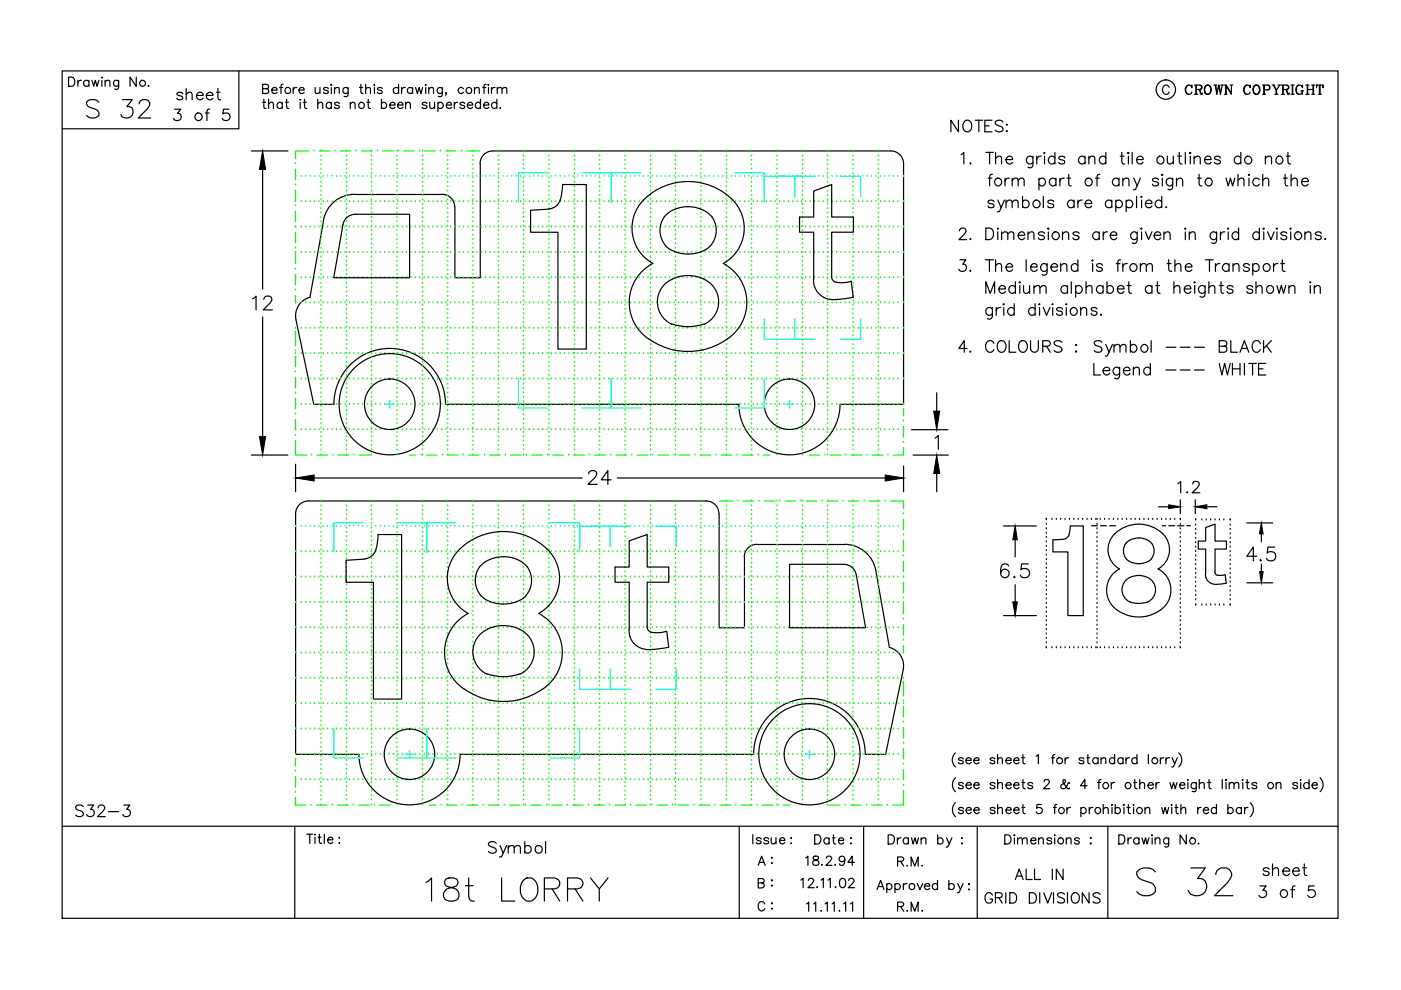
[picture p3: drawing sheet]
<svg xmlns="http://www.w3.org/2000/svg" width="297mm" height="210mm" viewBox="0 0 297 210" stroke-linecap="round" stroke-linejoin="round" font-family="sans-serif">
<g fill="none" stroke="#000" stroke-width=".25">
<path d="M13.2 15h270.5v179.7h-270.5zM14.5 16.3h.7a1.05 1.05 0 0 1 .7 1 1.05 1.05 0 0 1-.7 1h-.7zM16.5 17v1.3M17.2 17a.58 .58 0 0 0-.7 .6M18.9 17.3a.64 .64 0 0 0-1-.1 .64 .64 0 0 0 0 .9 .64 .64 0 0 0 1-.1M18.9 17v1.3M19.5 17l.4 1.3 .3-1.3 .4 1.3 .4-1.3M21.6 17v1.3M21.6 16.3l.1 .1-.1 .2zM22.3 17.4a.67 .67 0 0 1 .9-.3l.1 1.2M22.3 17v1.3M25.2 17v1.5a.51 .51 0 0 1-.4 .4 .51 .51 0 0 1-.5-.1"/>
<path d="M25.2 17.3a.62 .62 0 0 0-.9-.1 .62 .62 0 0 0 0 .9 .62 .62 0 0 0 .9-.1M28.9 16.3v2l-1.3-2v2M31.5 18.1v.2l.1-.1M38.7 19.9a.74 .74 0 0 0-1.2 0l.3 .3 .8 .3 .1 .3a.74 .74 0 0 1-1.2 0M39.5 18.8v2.4M45.9 19.6h.8M46.2 18.8v1.9l.1 .3 .5 .2M50.6 15v12.3h-37.4M55.7 18.8l1.1-.1 .2-.2-.2-.5-1.1-.1v1.9h.8l.5-.3a.53 .53 0 0 0-.5-.7M57.6 19.1h1.1a.6 .6 0 0 0-.8-.5 .6 .6 0 0 0-.2 1 .62 .62 0 0 0 1 0M59.3 18.6h.7M60 17.9l-.3 .1-.1 .3v1.5"/>
<path d="M62.2 18.6v1.2M62.9 18.6a.64 .64 0 0 0-.7 .5M63.4 19.1h1.1a.6 .6 0 0 0-.9-.5 .6 .6 0 0 0-.1 1 .62 .62 0 0 0 1 0M66.8 18.6v.9a.47 .47 0 0 0 .8 .2l.2-.2M67.8 18.6v1.2M69.6 18.8a.62 .62 0 0 0-1 0l.1 .2 .8 .3 .1 .3a.62 .62 0 0 1-1 0M70.2 18.6v1.2M70.2 17.9l.2 .1-.2 .1zM70.9 18.9a.67 .67 0 0 1 1-.3v1.2M70.9 18.6v1.2M73.8 18.6v1.4a.51 .51 0 0 1-.3 .5 .51 .51 0 0 1-.5-.1M73.8 18.8a.62 .62 0 0 0-.9-.1 .62 .62 0 0 0 0 .9 .62 .62 0 0 0 .9 0"/>
<path d="M76.2 18.6h.6M76.5 17.9v1.6l.1 .2 .4 .1M77.5 18.9a.67 .67 0 0 1 1-.3v1.2M77.5 17.9v1.9M79.4 18.6v1.2M79.4 17.9v.2zM81 18.8a.6 .6 0 0 0-1 0l.1 .2a.9 .9 0 0 1 .9 .5v.1a.6 .6 0 0 1-1 0M84.5 18.8a.64 .64 0 0 0-.9-.1 .64 .64 0 0 0 0 1 .64 .64 0 0 0 .9-.1M84.5 17.9v1.9M85.1 18.6v1.2M85.9 18.6a.64 .64 0 0 0-.8 .5M87.5 18.8a.62 .62 0 0 0-.9-.1 .62 .62 0 0 0 0 .9 .62 .62 0 0 0 .9 0"/>
<path d="M87.5 18.6v1.2M88.1 18.6l.4 1.2 .4-1.2 .4 1.2 .3-1.2M90.3 18.6v1.2M90.3 17.9v.2zM90.9 18.9l.5-.3h.4l.1 1.2M90.9 18.6v1.2M93.8 18.6v1.4a.51 .51 0 0 1-.3 .5 .51 .51 0 0 1-.6-.1M93.8 18.8a.62 .62 0 0 0-.9-.1 .62 .62 0 0 0 0 .9 .62 .62 0 0 0 .9 0M94.6 19.7h-.1h.1l-.1 .5M98.3 18.8a.64 .64 0 0 0-1-.1 .64 .64 0 0 0 0 1 .64 .64 0 0 0 1-.1M100.6 18.9a.67 .67 0 0 1 .9-.3l.1 1.2M100.6 18.6v1.2"/>
<path d="M102.3 18.6h.7M103.1 17.9l-.4 .1-.1 .3v1.5M103.6 18.6v1.2M103.6 17.9v.2zM104.2 18.6v1.2M105 18.6a.64 .64 0 0 0-.8 .5M105.4 18.9a.67 .67 0 0 1 1-.3v1.2M105.4 18.6v1.2M106.4 18.9l.5-.3h.5l.1 1.2M247.9 18.5a.72 .72 0 0 0-.9-.5 .72 .72 0 0 0-.5 .8 .85 .85 0 0 0 .2 .9 .85 .85 0 0 0 .9 .2l.3-.4M252 18a1.08 1.08 0 0 0-.6 1 1.08 1.08 0 0 0 .6 1M252.6 18.3l.1 .3v-.6l-.1 .3a.73 .73 0 0 0-.8-.2 .73 .73 0 0 0-.5 .7 .86 .86 0 0 0 .2 .9 .86 .86 0 0 0 .9 .2l.3-.4"/>
<path d="M253.3 18h1.1l.4 .2 .1 .4-.3 .3-1 .1M253.3 20h.6M253.5 18v2M253.6 18v2M254.1 19l.3 .1 .2 .7h.3M254.3 19.1l.3 .8 .3 .1v-.3M254.4 18l.4 .4-.2 .4-.2 .2M256 18a1.02 1.02 0 0 0-.7 1.1 1.02 1.02 0 0 0 .8 .9 1 1 0 0 0 .7-1.1 1 1 0 0 0-.8-.9 1.13 1.13 0 0 0 0 2M256.1 18a1.09 1.09 0 0 1 .6 1 1.09 1.09 0 0 1-.6 1M257.4 18h.6M257.7 18l.3 2 .4-2 .4 2 .3-2M257.7 18l.3 1.5"/>
<path d="M258.5 18l.3 1.5M258.8 18h.6M259.6 20h.6M259.6 18h.4M259.9 18v2M260.8 18h.6M261.1 19.8l-1.1-1.8v2M261.1 18v2l-1.1-1.8M264.3 18a1.12 1.12 0 0 0 0 2M265 18.3l.1 .3v-.6l-.1 .3a.73 .73 0 0 0-.9-.2 .73 .73 0 0 0-.4 .7v.5a.72 .72 0 0 0 .6 .7 .72 .72 0 0 0 .8-.5M266.3 18a1.06 1.06 0 0 0-.7 1 1.06 1.06 0 0 0 .7 1 .98 .98 0 0 0 .8-1 .98 .98 0 0 0-.8-1 1.13 1.13 0 0 0 0 2M266.5 18a1.09 1.09 0 0 1 .6 1 1.09 1.09 0 0 1-.6 1"/>
<path d="M267.7 18h1.1l.3 .1 .2 .3-.2 .6-1 .1M267.7 20h.6M267.9 18v2M268.1 18v2M268.8 18a.52 .52 0 0 1 .4 .6 .52 .52 0 0 1-.4 .5M269.7 18h.6M269.9 18l.7 1.1v.9M270 18l.7 1.1v.9M270.3 20h.6M270.9 18h.6M271.3 18l-.6 1.1M271.7 18h1.1l.4 .2v.6l-.4 .2h-.8"/>
<path d="M271.7 20h.6M272 18v2M272.5 19l.3 .1 .3 .7h.3M272.7 19.1l.3 .8 .3 .1 .1-.3M272.8 18l.4 .4-.1 .4-.3 .2M273.7 20h.7M273.7 18h.7M274 18v2M274.1 18v2M275.4 18a1.12 1.12 0 0 0 0 2M275.8 19.3h.6M276.1 18.3l.1 .3v-.6l-.1 .3a.72 .72 0 0 0-.9-.2 .72 .72 0 0 0-.4 .7 .83 .83 0 0 0 .1 .9 .83 .83 0 0 0 1 .2l.2-.2"/>
<path d="M276.1 19.3v.7M276.2 19.3v.7M276.9 20h.7M276.9 18h.7M277.2 18v2M277.3 18v2M277.3 19h1.1M278.1 20h.6M278.1 18h.6M278.4 18v2M278.5 18v2M279.2 18l-.1 .6v-.6h1.4v.6l-.1-.6"/>
<path d="M279.5 20h.6M279.8 18v2M279.9 18v2M21 21.7a1.75 1.75 0 0 0-2.7 0 1.07 1.07 0 0 0 .8 1.1l1.1 .4a1.12 1.12 0 0 1 .8 1.3 1.75 1.75 0 0 1-2.7 0M26 21.1h2l-1.1 1.5 .9 .2a1.35 1.35 0 0 1-.2 2 1.35 1.35 0 0 1-2-.5M29.5 22a.87 .87 0 0 1 .7-.9h.8a.93 .93 0 0 1 .6 1.5l-2.3 2.4h2.6M37 23.2h1.3l-.7 .8a.78 .78 0 0 1 .8 .9 .78 .78 0 0 1-1 .7l-.4-.2-.2-.3M39.5 20l.5-.4 .6 .1 .1 1.5M41.7 20.2h1.4a.75 .75 0 0 0-1.1-.6 .75 .75 0 0 0-.2 1.2 .74 .74 0 0 0 1.3 0M43.5 24h.8M43.7 20.2h1.4a.75 .75 0 0 0-1-.6 .75 .75 0 0 0-.2 1.2 .74 .74 0 0 0 1.2 0M44.5 23.2h-.5l-.1 .4v2"/>
<path d="M48.5 23.2h-1.1l-.1 1a.87 .87 0 0 1 1.3 0 .87 .87 0 0 1-.2 1.3 .87 .87 0 0 1-1.3-.4M53.3 32h7.8M55.7 33.6v27.7M55.7 21.7h.6M55.9 21v1.6l.1 .3 .4 .1M57 22.1l.4-.4 .5 .1 .1 1.2M57 21v2M59.8 22a.62 .62 0 0 0-.9-.1 .62 .62 0 0 0 0 .9 .62 .62 0 0 0 .9-.1M59.8 21.7v1.3M60.5 21.7h.6M60.8 21v1.6l.1 .3 .3 .1M63.6 21.7v1.3"/>
<path d="M63.6 21l.2 .1-.2 .1zM64.3 21.7h.7M64.6 21v1.6l.1 .3 .3 .1M67.4 22.1l.4-.4 .5 .1 .1 1.2M67.4 21v2M70.2 22a.62 .62 0 0 0-.9-.1 .62 .62 0 0 0 0 .9 .62 .62 0 0 0 .9-.1M70.2 21.7v1.3M71.9 22a.57 .57 0 0 0-1 0 .9 .9 0 0 0 1 .4v.3a.62 .62 0 0 1-1 0M74.3 22.1l.4-.4 .5 .1 .1 1.2M74.3 21.7v1.3M77.8 21.7h.7M78.1 21v1.6l.1 .3 .3 .1"/>
<path d="M80.9 22a.62 .62 0 0 1 .9-.1 .62 .62 0 0 1 0 .9 .62 .62 0 0 1-.9-.1M80.9 21v2M82.6 22.3h1.1a.55 .55 0 0 0-.5-.6 .55 .55 0 0 0-.6 .6 .61 .61 0 0 0 .4 .7 .61 .61 0 0 0 .7-.3M84.3 22.3h1.1a.62 .62 0 0 0-.8-.6 .62 .62 0 0 0-.2 1 .65 .65 0 0 0 1 0M86 22.1l.5-.4 .4 .1 .1 1.2M86 21.7v1.3M90.5 22a.56 .56 0 0 0-.5-.3 .56 .56 0 0 0-.5 .3l.3 .3 .5 .1a.33 .33 0 0 1 .1 .5 .7 .7 0 0 1-.9-.2M91.1 21.7l.1 1.2 .5 .1 .4-.4M92.1 21.7v1.3M92.9 22a.64 .64 0 0 1 .9-.1 .64 .64 0 0 1 0 .9 .64 .64 0 0 1-.9-.1M92.9 21.7v2M94.6 22.3h1.1a.56 .56 0 0 0-.5-.7 .56 .56 0 0 0-.6 .7 .61 .61 0 0 0 .4 .6 .61 .61 0 0 0 .7-.2"/>
<path d="M96.3 21.7v1.3M97 21.7a.65 .65 0 0 0-.7 .6M98.5 22a.56 .56 0 0 0-.5-.3 .56 .56 0 0 0-.5 .3l.3 .3 .5 .1a.33 .33 0 0 1 .1 .5 .7 .7 0 0 1-.9-.2M99.1 22.3h1.1a.57 .57 0 0 0-.6-.6 .57 .57 0 0 0-.5 .6v.1a.63 .63 0 0 0 .4 .6 .63 .63 0 0 0 .7-.3M101.8 34.7a2.69 2.69 0 0 1 2.7-2.7h84.4a2.69 2.69 0 0 1 2.7 2.7v51h-13.4M101.8 34.7v24.2h-5.4v-15M101.9 22a.62 .62 0 0 0-.9-.1 .62 .62 0 0 0 0 .9 .62 .62 0 0 0 .9-.1M101.9 21v2M102.5 22.3h1.1a.55 .55 0 0 0-.5-.6 .55 .55 0 0 0-.6 .6 .61 .61 0 0 0 .4 .7 .61 .61 0 0 0 .7-.3M105.3 22a.64 .64 0 0 0-.9-.1 .64 .64 0 0 0 0 .9 .64 .64 0 0 0 .9-.1M105.3 21v2M106.1 22.8v.2v-.1"/>
<path d="M119.3 39.1a8 8 0 0 1-1 4.2 2.65 2.65 0 0 1-1.9 1M119.3 39.1h5v34.9h-6v-24.8h-5.8v-4.6l4-.3M203.2 25.5v2.4l-1.6-2.4v2.4M203.8 32.8l.6-.5v2.5M204.6 25.6a1.14 1.14 0 0 1 1.3 .4 1.14 1.14 0 0 1 0 1.4 .91 .91 0 0 1-1 .6 .91 .91 0 0 1-.8-1 1.55 1.55 0 0 1 .5-1.4zM205.8 34.5l-.2 .1 .2 .2 .1-.2M206.7 25.5h1.6M207.5 25.5v2.4M208.8 26.7h.9M209 32.3h1.6M209.5 37.8h.8M209.8 32.3v2.5"/>
<path d="M210.3 25.5h-1.5v2.4h1.5M210.4 37l-.5 .1-.1 .3v2M211.1 33.6l.6-.5 .6 .1 .1 1.6M211.1 32.3v2.5M212.7 25.9a.92 .92 0 0 0-.9-.4 .92 .92 0 0 0-.8 .6 1.57 1.57 0 0 0 1.4 .8 .55 .55 0 0 1 0 .9 1.13 1.13 0 0 1-1.4-.2M213.1 37.8v1.6M213.3 33.8h1.4a.72 .72 0 0 0-.8-.7 .72 .72 0 0 0-.6 .9 .76 .76 0 0 0 .5 .8 .76 .76 0 0 0 .9-.4M213.3 26.4h.3l-.1 .2zM213.3 27.8h.3l-.1 .1zM214 37.8a.79 .79 0 0 0-.9 .7M214.6 38.2l.6-.4 .5 .1 .2 1.5M214.6 37.8v1.6"/>
<path d="M215.9 38.2l.6-.4 .5 .1 .1 1.5M219 33.1l-.1 2.3a.67 .67 0 0 1-1 0M219 33.5a.78 .78 0 0 0-1.1-.1 .78 .78 0 0 0 0 1.1 .78 .78 0 0 0 1.1-.1M219.8 33.1v1.7M220.3 38.1a.78 .78 0 0 1 1.1-.1 .78 .78 0 0 1 0 1.2 .78 .78 0 0 1-1.1-.2M220.3 37.8v2.4M220.7 33.1a.79 .79 0 0 0-.9 .7M221.5 32.3v.3l-.2-.2zM221.5 33.1v1.7M223.7 33.5a.78 .78 0 0 0-1.2-.1 .78 .78 0 0 0 0 1.1 .78 .78 0 0 0 1.2-.1M223.7 32.3v2.5M223.9 38.1a.78 .78 0 0 0-1.2-.1 .78 .78 0 0 0 0 1.2 .78 .78 0 0 0 1.2-.2"/>
<path d="M223.9 37.8v1.6M224.7 37.8v1.6M225.7 37.8a.79 .79 0 0 0-1 .7M225.7 33.5a.7 .7 0 0 0-.6-.4 .7 .7 0 0 0-.6 .4 1.27 1.27 0 0 0 1.2 .5v.4a.74 .74 0 0 1-1.2 0M226.2 37.8h.8M226.6 37v2l.1 .3 .4 .1M230.1 33.5a.78 .78 0 0 0-1.2-.1 .78 .78 0 0 0 0 1.1 .78 .78 0 0 0 1.2-.1M230.1 33.1v1.7M230.9 33.6l.6-.5 .5 .1 .1 1.6M230.9 33.1v1.7M232.3 37.8h.8M233.2 37l-.5 .1-.1 .3v2"/>
<path d="M234.5 33.5a.78 .78 0 0 0-1.2-.1 .78 .78 0 0 0 0 1.1 .78 .78 0 0 0 1.2-.1M234.5 32.3v2.5M237.3 38.1a.78 .78 0 0 0-1.2-.1 .78 .78 0 0 0 0 1.2 .78 .78 0 0 0 1.2-.2M237.3 37.8v1.6M237.5 33.1h.8M237.8 32.3v2l.2 .3 .4 .2M238.1 38.2l.5-.4 .6 .1 .2 1.5M238.1 37.8v1.6M239.2 32.3l.2 .1-.2 .2-.1-.2zM239.2 33.1v1.7M240 32.3v2.5M240.4 37.8l.7 1.6 .7-1.6"/>
<path d="M241 33.8h1.4a.72 .72 0 0 0-.9-.7 .72 .72 0 0 0-.5 .9 .76 .76 0 0 0 .5 .8 .76 .76 0 0 0 .9-.4M241.1 39.4l-.3 .7-.5 .1M245.6 38.1a.74 .74 0 0 0-1.2 0v.3l1.1 .3 .1 .3a.7 .7 0 0 1-.6 .4 .7 .7 0 0 1-.6-.4M246.4 37l.2 .1-.2 .1-.1-.1zM246.4 37.8v1.6M247.5 33.1l.1 1.5 .6 .2 .6-.5M248.6 37.8v1.8a.61 .61 0 0 1-.3 .6 .61 .61 0 0 1-.7-.1M248.6 38.1a.78 .78 0 0 0-1.1-.1 .78 .78 0 0 0 0 1.2 .78 .78 0 0 0 1.1-.2M248.8 33.1v1.7M249.4 38.2l.6-.4 .6 .1 .2 1.5M249.4 37.8v1.6M249.7 33.1h.8"/>
<path d="M250 32.3v2l.2 .3 .4 .2M251.3 32.3v2.5M252.4 32.3l.1 .1-.1 .2-.2-.2zM252.4 33.1v1.7M253.2 33.6l.6-.5 .6 .1 .1 1.6M253.2 33.1v1.7M253.9 37.8h.8M254.2 37v2l.2 .3 .4 .1M255.4 33.8h1.4a.61 .61 0 0 0-.5-.7 .81 .81 0 0 0-.9 .9 .81 .81 0 0 0 1.2 .6l.2-.2M258.8 33.5a.7 .7 0 0 0-.7-.4 .7 .7 0 0 0-.6 .4 1.26 1.26 0 0 0 1.1 .5l.2 .4a.74 .74 0 0 1-1.3 0M259.9 37.8l.5 1.6 .5-1.6 .4 1.6 .5-1.6M262.5 38.2l.6-.4 .6 .1 .1 1.5"/>
<path d="M262.5 37v2.4M263.1 33.5a.78 .78 0 0 0-1.2-.1 .78 .78 0 0 0 0 1.1 .78 .78 0 0 0 1.2-.1M263.1 32.3v2.5M264.8 37l.1 .1-.1 .1-.1-.1zM264.8 37.8v1.6M267 38.1a.78 .78 0 0 0-1.1-.1 .78 .78 0 0 0 0 1.2 .78 .78 0 0 0 1.1-.2M267.7 38.2l.6-.4 .6 .1 .1 1.5M267.7 37v2.4M268.3 33.6l.6-.5 .6 .1 .1 1.6M268.3 33.1v1.7M272.1 37.8h.8M272.5 37v2l.1 .3 .5 .1"/>
<path d="M272.7 33.1h.8M273.1 32.3v2l.1 .3 .5 .2M273.7 38.2l.6-.4 .6 .1 .2 1.5M273.7 37v2.4M276 38.5h1.4a.72 .72 0 0 0-.8-.8 .72 .72 0 0 0-.6 1 .74 .74 0 0 0 .5 .7 .74 .74 0 0 0 .9-.4M68.6 46.8l-2.9 16.3M73.4 46.2a2.69 2.69 0 0 1 2-.8h11.4v13.5h-16l1.9-11.2 .2-.6zM75.2 41.2a6.7 6.7 0 0 0-6.6 5.5M75.2 41.2h18.5M93.7 41.2a2.69 2.69 0 0 1 2.7 2.7M138.4 55.9a9.3 9.3 0 0 0-.9 16M138.4 55.9a8.6 8.6 0 0 1-.2-15 13.1 13.1 0 0 1 18.6 3.5 8.5 8.5 0 0 1-3.5 11.5 9.3 9.3 0 0 1 .9 16"/>
<path d="M141.1 52.1a6.8 6.8 0 0 0 4.8 1.8M142.5 59.2a5.2 5.2 0 0 0-3.1 4.7 5.2 5.2 0 0 0 3 4.8M145.9 58.4l-1.7 .2-1.7 .6M145.9 58.4l1.7 .2 1.7 .6M149.2 59.2a5.2 5.2 0 0 1 3.2 4.7 5.2 5.2 0 0 1-3.1 4.8M149.6 44.9a7.1 7.1 0 0 0-8.7 1.1 4.9 4.9 0 0 0 .2 6.1M149.7 44.8a4.8 4.8 0 0 1 0 8.1M149.7 52.9l-1.8 .7-2 .3M172.5 59.2l.2 1.6M176.3 58.6a1.34 1.34 0 0 0 1.5 1.3h1.6l1.1-.3 .4 3.5M176.3 58.6v-9.4h4.6v-3.2h-4.6v-6.9l-3.8 1.4v5.5h-3v3.2h3v10M203.4 48.9l.2-.3 .3-.2 .7 .1a.52 .52 0 0 1 .1 .8l-1.4 1.5h1.7"/>
<path d="M203.5 55.1h1.3l-.7 .9a.82 .82 0 0 1 .7 1.2 .82 .82 0 0 1-1.3 .2l-.2-.3M205.7 57.3v.2l.1-.1M205.8 50.6l-.2 .1 .2 .1 .1-.1M209 55.1h1.6M209 48.4h.8a1.32 1.32 0 0 1 .9 1.2 1.32 1.32 0 0 1-.9 1.2h-.8zM209.8 55.1v2.4M210.7 42.8a.74 .74 0 0 0-1.2 0l.3 .3 .8 .3 .1 .3a.74 .74 0 0 1-1.2 0M211.1 56.4l.5-.5 .6 .1 .2 1.5M211.1 55.1v2.4M211.6 42.4l.7 1.6 .7-1.6M211.6 48.4l.1 .1-.1 .1zM211.6 49.2v1.6"/>
<path d="M212.3 44l-.4 .8-.4 .1M212.4 49.6l.6-.4 .5 .1 .2 1.5M212.4 49.2v1.6M213.3 42.9l.6-.5 .6 .2 .1 1.4M213.3 42.4v1.6M213.3 56.6h1.4a.72 .72 0 0 0-.8-.7 .72 .72 0 0 0-.6 .9 .76 .76 0 0 0 .5 .7 .76 .76 0 0 0 .9-.3M213.7 49.6l.5-.4 .6 .1 .1 1.5M214.6 42.9l.6-.5 .5 .2 .2 1.4M215.3 59.7v2.5M215.9 49.9h1.4a.7 .7 0 0 0-.7-.8 .7 .7 0 0 0-.7 .8 .76 .76 0 0 0 .4 .8 .76 .76 0 0 0 1-.3M216.2 59.7l.1 .2-.1 .1-.1-.1zM216.8 42.8a.78 .78 0 0 1 1.2-.1 .78 .78 0 0 1 0 1.1 .78 .78 0 0 1-1.2-.1"/>
<path d="M216.8 41.6v2.4M217.6 55.1v2.4M217.9 49.6l.6-.4 .6 .1 .1 1.5M217.9 49.2v1.6M218.5 56.6h1.4a.72 .72 0 0 0-.8-.7 .72 .72 0 0 0-.6 .9 .76 .76 0 0 0 .6 .7 .76 .76 0 0 0 .8-.3M221.2 41.6v2.4M221.5 49.5a.78 .78 0 0 0-1.4 0l.4 .4 .8 .2 .2 .3a.73 .73 0 0 1-.7 .4 .73 .73 0 0 1-.7-.4M222 55.9v1.9a.67 .67 0 0 1-.8 .5l-.2-.1M222 56.3a.78 .78 0 0 0-1.1-.1 .78 .78 0 0 0 0 1.1 .78 .78 0 0 0 1.1-.1M222.3 48.4l.1 .1-.1 .1-.2-.1zM222.3 49.2v1.6M222.8 56.6h1.4a.72 .72 0 0 0-.8-.7 .72 .72 0 0 0-.6 .9 .76 .76 0 0 0 .6 .7 .76 .76 0 0 0 .8-.3"/>
<path d="M223.4 42.8a.74 .74 0 0 0-1.3 0l.4 .3 .8 .3v.6a.89 .89 0 0 1-1.2-.3M224.9 56.4l.6-.5 .6 .1 .1 1.5M224.9 55.9v1.6M225.3 49.6l.6-.4 .6 .1 .1 1.5M225.3 49.2v1.6M227.1 59.7v2.5M227.7 42.8a.78 .78 0 0 0-1.1-.1 .78 .78 0 0 0 0 1.1 .78 .78 0 0 0 1.1-.1M227.7 42.4v1.6M228.5 42.4v1.6M228.5 56.3a.78 .78 0 0 0-1.1-.1 .78 .78 0 0 0 0 1.1 .78 .78 0 0 0 1.1-.1M228.5 55.1v2.4M228.8 49.5a.78 .78 0 0 0-1.3 0l.4 .4 .8 .2 .1 .3a.73 .73 0 0 1-.7 .4 .73 .73 0 0 1-.6-.4"/>
<path d="M229.5 42.4a.79 .79 0 0 0-1 .7M230.1 43.1h1.4a.7 .7 0 0 0-.7-.7 .7 .7 0 0 0-.7 .7 .76 .76 0 0 0 .4 .9 .76 .76 0 0 0 1-.3M230.3 59.7v2.5M231.5 55.2l.2-.1v.1v.1zM231.7 55.9v1.6M233.1 49.5a.78 .78 0 0 0-1.2-.1 .78 .78 0 0 0 0 1.1 .78 .78 0 0 0 1.2-.1M233.1 49.2v1.6M233.7 56.3a.7 .7 0 0 0-.6-.4 .7 .7 0 0 0-.6 .4 1.26 1.26 0 0 0 1.1 .5l.1 .4a.74 .74 0 0 1-1.2 0M233.9 49.2v1.6M234.7 59.7v2.5M234.8 49.2a.78 .78 0 0 0-.9 .7M235.4 49.9h1.4a.7 .7 0 0 0-.7-.8 .7 .7 0 0 0-.7 .8 .76 .76 0 0 0 .5 .8 .76 .76 0 0 0 .9-.3"/>
<path d="M235.7 42.8a.76 .76 0 0 0-1.1-.1 .76 .76 0 0 0 0 1.1 .76 .76 0 0 0 1.1-.1M235.7 42.4v1.6M236.6 42.8a.78 .78 0 0 1 1.1-.1 .78 .78 0 0 1 0 1.1 .78 .78 0 0 1-1.1-.1M236.6 42.4v2.5M236.7 55.9h.8M237.6 55.1l-.5 .1-.1 .4v1.9M238.1 55.9v1.6M238.8 42.8a.78 .78 0 0 1 1.1-.1 .78 .78 0 0 1 0 1.1 .78 .78 0 0 1-1.1-.1M238.8 42.4v2.5M239 55.9a.79 .79 0 0 0-.9 .7M239.3 59.7v2l.2 .4 .4 .1M241 41.6v2.4"/>
<path d="M241.1 49.2v1.8a.66 .66 0 0 1-1.1 .5M241.1 49.5a.78 .78 0 0 0-1.1-.1 .78 .78 0 0 0 0 1.1 .78 .78 0 0 0 1.1-.1M241.8 56.4l.5-.5 .6 .1 .2 1.5M241.8 55.9v1.6M242 41.6v.2l-.1-.1zM242 42.4v1.6M242 48.4v.2l-.1-.1zM242 49.2v1.6M242.8 43.1h1.4a.7 .7 0 0 0-.7-.7 .7 .7 0 0 0-.7 .7 .76 .76 0 0 0 .5 .9 .76 .76 0 0 0 .9-.3M242.8 49.2l.7 1.6 .7-1.6M243.1 56.4l.5-.5 .6 .1 .1 1.5M244.7 49.9h1.4a.7 .7 0 0 0-.7-.8 .7 .7 0 0 0-.7 .8 .76 .76 0 0 0 .5 .8 .76 .76 0 0 0 .9-.3"/>
<path d="M245.4 59.7v2l.1 .4 .5 .1M246.3 42.8a.78 .78 0 0 0-1.1-.1 .78 .78 0 0 0 0 1.1 .78 .78 0 0 0 1.1-.1M246.3 41.6v2.4M246.8 49.6l.6-.4 .6 .1 .1 1.5M246.8 49.2v1.6M247.2 43.8v.2h.2M247.5 55.9h.8M247.8 55.1v2l.1 .3 .5 .1M248.9 59.7v2.5M249.1 56.4l.6-.5 .5 .1 .2 1.5M249.1 55.1v2.4M251.3 56.6h1.4a.72 .72 0 0 0-.8-.7 .72 .72 0 0 0-.6 .9 .75 .75 0 0 0 .6 .7 .75 .75 0 0 0 .8-.3"/>
<path d="M251.3 48.4l.1 .1-.1 .1zM251.3 49.2v1.6M252.2 49.6l.5-.4 .6 .1 .1 1.5M252.2 49.2v1.6M253.3 59.7l.1 .2-.1 .1-.1-.1zM255.6 55.1h1.6M256.3 59.7v2.5M256.4 55.1v2.4M257.7 55.9v1.6M258 49.2v1.8a.66 .66 0 0 1-1.1 .5M258 49.5a.78 .78 0 0 0-1.2-.1 .78 .78 0 0 0 0 1.1 .78 .78 0 0 0 1.2-.1M258.6 55.9a.79 .79 0 0 0-.9 .7"/>
<path d="M258.8 49.2v1.6M258.9 59.7v2l.1 .4 .4 .1M259.7 49.2a.79 .79 0 0 0-.9 .7M260.4 48.4v.2l-.1-.1zM260.4 49.2v1.6M260.6 56.3a.78 .78 0 0 0-1.2-.1 .78 .78 0 0 0 0 1.1 .78 .78 0 0 0 1.2-.1M260.6 55.9v1.6M261.4 56.4l.6-.5 .6 .1 .1 1.5M261.4 55.9v1.6M262.6 49.5a.78 .78 0 0 0-1.1-.1 .78 .78 0 0 0 0 1.1 .78 .78 0 0 0 1.1-.1M262.6 48.4v2.4M264.9 56.3a.7 .7 0 0 0-.6-.4 .7 .7 0 0 0-.7 .4 1.26 1.26 0 0 0 1.2 .5l.1 .4a.74 .74 0 0 1-1.3 0"/>
<path d="M265.6 56.3a.8 .8 0 0 1 1.4 .2 .8 .8 0 0 1-.9 1l-.5-.3M265.6 55.9v2.4M266.3 59.7v2.5M267 49.5a.78 .78 0 0 0-1.1-.1 .78 .78 0 0 0 0 1.1 .78 .78 0 0 0 1.1-.1M267 48.4v2.4M267.9 48.4l.2 .1-.2 .1-.1-.1zM267.9 49.2v1.6M268.7 49.2l.8 1.6 .6-1.6M270 55.9v1.6M270.7 48.4l.2 .1-.2 .1-.1-.1zM270.7 49.2v1.6M270.9 55.9a.79 .79 0 0 0-.9 .7"/>
<path d="M271.5 55.9h.8M271.9 55.1v2l.1 .3 .5 .1M272.8 49.5a.74 .74 0 0 0-1.3 0l.4 .4 .8 .2 .1 .3a.7 .7 0 0 1-.6 .4 .7 .7 0 0 1-.7-.4M273.7 48.4v.2l-.2-.1zM273.7 49.2v1.6M276.7 49.6l.6-.4 .5 .1 .1 1.5M276.7 49.2v1.6M277.8 59.7l.1 .2-.1 .1zM280.1 49.5a.74 .74 0 0 0-1.2 0l.3 .4 .8 .2 .1 .3a.7 .7 0 0 1-.6 .4 .7 .7 0 0 1-.6-.4M281 50.6l-.1 .1 .1 .1 .1-.1M53.6 63.3l.7-.5v2.9M55.7 67.2v27.7"/>
<path d="M55.9 63.5l.3-.6a1 1 0 0 1 1.3 .1 .94 .94 0 0 1-.3 1.3l-1.4 1.4h2M65.7 63a4.1 4.1 0 0 0-2.9 4.8l3.7 17.9h4.3a11.8 11.8 0 0 1 11.8-11.8 11.8 11.8 0 0 1 11.9 11.8h62.2M142.4 68.7a10.4 10.4 0 0 0 6.9 0M154.3 71.8a14.4 14.4 0 0 1-16.8 0M172.7 60.8l.8 1.3 1.2 1M174.7 63.1l.9 .3 1.4 .1M180.9 63l-3.8 .5M205 73.9h-1.7l1.1-1.7v2.5M205.7 74.4v.3l.1-.1M209 62.2v-2.5l.9 2.5 1-2.5v2.5M210.4 65.2v1.9a.66 .66 0 0 1-1 .4M210.4 65.5a.78 .78 0 0 0-1.1-.1 .78 .78 0 0 0 0 1.2 .78 .78 0 0 0 1.1-.1"/>
<path d="M210.7 72.8a.89 .89 0 0 0-1-.6 .89 .89 0 0 0-.7 1 1.09 1.09 0 0 0 .2 1.1 1.09 1.09 0 0 0 1.2 .3l.3-.5M211.2 65.2v1.7M211.6 72.6a.92 .92 0 0 1 1.1-.3 .92 .92 0 0 1 .6 .9 1.09 1.09 0 0 1-.3 1.1 1.09 1.09 0 0 1-1.1 .3 1.55 1.55 0 0 1-.3-2zM211.8 61.3h1.4a.68 .68 0 0 0-.7-.8 .68 .68 0 0 0-.7 .8 .74 .74 0 0 0 .4 .8 .74 .74 0 0 0 1-.3M212.1 65.2a.79 .79 0 0 0-.9 .7M212.8 64.4l.2 .1-.2 .1-.1-.1zM212.8 65.2v1.7M214 72.2v2.5h1.4M215 65.5a.78 .78 0 0 0-1.1-.1 .78 .78 0 0 0 0 1.2 .78 .78 0 0 0 1.1-.1M215 64.4v2.5M215.3 60.9a.78 .78 0 0 0-1.2-.1 .78 .78 0 0 0 0 1.1 .78 .78 0 0 0 1.2-.1M216.2 72.6a.92 .92 0 0 1 1-.3 .92 .92 0 0 1 .6 .9 1.09 1.09 0 0 1-.2 1.1 1.09 1.09 0 0 1-1.2 .3 1.55 1.55 0 0 1-.2-2z"/>
<path d="M216.2 60.5v1.7M217 60.5l.1 1.6 .6 .1 .6-.5M218.3 60.5v1.7M218.5 72.2v1.8a.83 .83 0 0 0 .8 .7 .83 .83 0 0 0 .8-.7v-1.8M219.2 61l.6-.5 .6 .2 .1 1.5M219.2 60.5v1.7M219.5 65.5a.78 .78 0 0 0-1.2-.1 .78 .78 0 0 0 0 1.2 .78 .78 0 0 0 1.2-.1M219.5 64.4v2.5M220.4 64.4v.2l-.1-.1zM220.4 65.2v1.7M220.5 61l.6-.5 .6 .2 .1 1.5M221.1 73.4l1.4-.1a.59 .59 0 0 0 0-.9l-1.4-.2v2.5"/>
<path d="M221.2 65.2l.7 1.7 .7-1.7M221.9 73.4l.8 1.3M223.2 64.4v.2l-.1-.1zM223.2 65.2v1.7M225.1 72.6a1.12 1.12 0 0 0-1.6 0l.2 .6 1 .3a.61 .61 0 0 1 .2 1.1 1.07 1.07 0 0 1-1.4-.3M225.3 65.5a.74 .74 0 0 0-1.3 0l.3 .4 .8 .2 .2 .4a.7 .7 0 0 1-.7 .4 .7 .7 0 0 1-.6-.4M226.1 64.4l.1 .1-.1 .1zM226.1 65.2v1.7M226.3 60.9a.78 .78 0 0 0-1.1-.1 .78 .78 0 0 0 0 1.1 .78 .78 0 0 0 1.1-.1M226.3 60.5v1.7M228.1 60.9a.78 .78 0 0 1 1.1-.1 .78 .78 0 0 1 0 1.1 .78 .78 0 0 1-1.1-.1M228.1 60.5v2.5"/>
<path d="M228.1 73l.2 .2-.2 .1zM228.1 74.4l.2 .2-.2 .1zM229.1 65.7l.6-.5 .6 .1 .1 1.6M229.1 65.2v1.7M230.3 61l.6-.5 .6 .2v1.5M231.9 77.1v2.4h1.4M232.6 65.5a.74 .74 0 0 0-1.3 0l.4 .4 .8 .2 .1 .4a.7 .7 0 0 1-.6 .4 .7 .7 0 0 1-.7-.4M233.4 66.6v.3l.1-.2M233.6 72.6a1.06 1.06 0 0 0-1.6 0l.2 .6 .9 .3a.6 .6 0 0 1 .5 .4 .6 .6 0 0 1-.2 .7 1.07 1.07 0 0 1-1.4-.3M233.9 78.6h1.4a.7 .7 0 0 0-.7-.8 .7 .7 0 0 0-.7 .8 .77 .77 0 0 0 .4 .8 .77 .77 0 0 0 1-.3M233.9 60.9a.78 .78 0 0 0-1.2-.1 .78 .78 0 0 0 0 1.1 .78 .78 0 0 0 1.2-.1M233.9 60.5v1.7"/>
<path d="M234.5 73l.6 1.7 .8-1.7M234.7 60.9a.78 .78 0 0 1 1.1-.1 .78 .78 0 0 1 .2 1 .78 .78 0 0 1-1.1 .3l-.2-.3M235.1 74.7l-.3 .7-.5 .1M236.2 73.5l.5-.5 .6 .2 .2 1.5M236.2 73v1.7M236.9 61.3h1.4a.72 .72 0 0 0-.8-.8 .72 .72 0 0 0-.6 1 .74 .74 0 0 0 .6 .7 .74 .74 0 0 0 .8-.4M237.4 77.9v1.8a.66 .66 0 0 1-1.1 .5M237.4 78.2a.78 .78 0 0 0-1.2-.1 .78 .78 0 0 0 0 1.1 .78 .78 0 0 0 1.2-.1M237.5 73.5l.6-.5 .5 .2 .1 1.5M238.2 78.6h1.4a.7 .7 0 0 0-.7-.8 .7 .7 0 0 0-.7 .8 .76 .76 0 0 0 .4 .8 .76 .76 0 0 0 1-.3M239 60.5h.8M239.7 73.4a.77 .77 0 0 1 1.1-.1 .77 .77 0 0 1 0 1.1 .77 .77 0 0 1-1.1-.1"/>
<path d="M239.7 72.2v2.5M240.3 78.3l.5-.4 .6 .1 .2 1.5M240.3 77.9v1.6M243.9 78.2a.78 .78 0 0 0-1.1-.1 .78 .78 0 0 0 0 1.1 .78 .78 0 0 0 1.1-.1M243.9 77.1v2.4M244.1 72.2v2.5M244.2 60.9a.78 .78 0 0 0-1.1-.1 .78 .78 0 0 0 0 1.1 .78 .78 0 0 0 1.1-.1M244.2 60.5v1.7M245 60.5h.8M247.2 78.5h2.1M247.2 73.6h2.1M248.9 61l.5-.5 .6 .2 .2 1.5"/>
<path d="M250.2 73.6h2.1M250.2 78.5h2.1M251.1 61.3h1.4a.72 .72 0 0 0-.8-.8 .72 .72 0 0 0-.6 1 .74 .74 0 0 0 .6 .7 .74 .74 0 0 0 .8-.4M253.3 73.6h2.1M253.3 78.5h2M253.3 60.5v1.7M255.5 60.5v1.9a.64 .64 0 0 1-.4 .6 .64 .64 0 0 1-.7-.1M255.5 60.9a.78 .78 0 0 0-1.2-.1 .78 .78 0 0 0 0 1.1 .78 .78 0 0 0 1.2-.1M256.3 61l.6-.5 .6 .2 .1 1.5M258.5 77.1l.6 2.4 .5-2.4 .6 2.4 .6-2.4M258.5 73.4l1.4-.1 .2-.4-.2-.5-1.4-.2v2.5l1.4-.1a.65 .65 0 0 0 .2-.7 .65 .65 0 0 0-.5-.5M258.5 60.5h.8"/>
<path d="M261 72.2v2.5h1.4M261.3 77.1v2.4M261.3 78.2h1.6M261.4 60.9a.74 .74 0 0 0-1.2 0l.3 .4 .8 .2 .1 .3a.7 .7 0 0 1-.6 .4 .7 .7 0 0 1-.6-.4M262.9 74.7l.9-2.5 1 2.5M262.9 77.1v2.4M263.3 73.9h1.1M263.8 77.1v2.4M264.8 77.1h1.6M265.6 77.1v2.4M265.6 60.9a.74 .74 0 0 0-1.3 0l.4 .4 .8 .2 .1 .3a.7 .7 0 0 1-.6 .4 .7 .7 0 0 1-.7-.4M266.3 61l.6-.5 .6 .2 .1 1.5"/>
<path d="M266.8 78.2h1M267.2 72.8a.89 .89 0 0 0-1-.6 .89 .89 0 0 0-.7 1 1.07 1.07 0 0 0 .2 1.1 1.07 1.07 0 0 0 1.2 .3l.3-.5M267.9 72.2v2.5M268.4 77.1h-1.6v2.4h1.6M268.5 73.3l1.1 1.4M269.6 72.2l-1.7 1.7M270.7 60.5l.5 1.7 .5-1.7 .4 1.7 .5-1.7M273.3 61l.6-.5 .6 .2v1.5M273.3 60.5v1.7M277.8 60.5v1.7M278.7 61l.5-.5 .6 .2 .1 1.5M278.7 60.5v1.7"/>
<path d="M53.3 96.5h7.8M62.7 98.4v5.9M156.6 85.7a10.7 10.7 0 0 0 10.8 10.7 10.7 10.7 0 0 0 10.7-10.7M191.6 98.8v5.5M193.2 91.1h7.8M193.6 96.5h7.5M198.3 92.9l.6-.6v3M198.6 83.3v3.9M64.2 101.3h59.3M65.4 106.2a2.69 2.69 0 0 0-2.7 2.7v51h13.4M65.4 106.2h84.3a2.75 2.75 0 0 1 2.8 2.7v24.2h5.3v-15M80.2 113.3a8 8 0 0 1-1 4.3 2.65 2.65 0 0 1-1.9 .9"/>
<path d="M80.2 113.3h4.9v34.9h-5.9v-24.7h-5.8v-4.7l3.9-.3M124.8 100.5l.2-.5a.98 .98 0 0 1 1.4 0 .94 .94 0 0 1-.3 1.3l-1.4 1.4h1.9M129.6 101.7h-2.1l1.4-1.9v2.9M130.9 101.3h59.1M160.5 115.4a2.69 2.69 0 0 0-2.7 2.7M160.5 115.5h18.6M179.1 115.4a6.7 6.7 0 0 1 6.6 5.6M198.6 100.4v3.9M212.8 111.5h6.9M213.8 120a.87 .87 0 0 0-.8-.5 .87 .87 0 0 0-.7 .6 2.15 2.15 0 0 0 .3 2.3 .91 .91 0 0 0 1.3-.5 .91 .91 0 0 0-.6-1.2 .91 .91 0 0 0-1.2 .8M215.2 114.4v3.7M218 119.6h-1.4l-.1 1.2a1.03 1.03 0 0 1 1.5 0 1.03 1.03 0 0 1-.2 1.5 1.03 1.03 0 0 1-1.5-.4"/>
<path d="M221.8 110.1h.1M221.8 111.2h.1M221.8 112.1h.1M221.8 113h.1M221.8 114h.1M221.8 114.9h.1M221.8 115.8h.1M221.8 116.8h.1M221.8 117.7h.1M221.8 118.6h.1M221.8 119.6h.1M223 110.1h.1"/>
<path d="M224 110.1h.1M224.9 110.1h.1M225.8 110.1h.1M226.8 110.1h.1M226.9 111.5l-.2 1.8M227 111.5h2.7v19h-3.3v-13.5h-3.2v-2.5l2.2-.1a1.47 1.47 0 0 0 1.3-1.1M227.7 110.1h.1M228.6 110.1h.1M229.5 110.1h.1M230.5 110.1h.1M231.4 110.1h.1M231.4 111.5h1.3"/>
<path d="M232.3 110.1h.1M232.6 110.1h.1M232.6 111.2h.1M232.6 112.1h.1M232.6 113h.1M232.6 114h.1M232.6 114.9h.1M232.6 115.8h.1M232.6 116.8h.1M232.6 117.7h.1M232.6 118.6h.1M232.6 119.6h.1"/>
<path d="M233.3 110.1h.1M233.3 111.5h1.3M234.2 110.1h.1M235.1 110.1h.1M235.3 111.5h1.3M236.1 110.1h.1M237 110.1h.1M237.9 110.1h.1M238.7 115.2a2.79 2.79 0 0 0 0 3.1 2.79 2.79 0 0 0 2.8 1.2 3.9 3.9 0 0 0 2.6-.9M238.9 110.1h.1M239.4 114.6a3.9 3.9 0 0 1 4.8 .6M239.4 114.6l-.7 .6"/>
<path d="M239.8 110.1h.1M240.7 110.1h.1M241.6 110.1h.1M242.5 110.1h.1M243.5 110.1h.1M244.2 115.2a2.69 2.69 0 0 1-.2 3.4M244.4 110.1h.1M245.3 110.1h.1M245.6 107.5h4.6M246.3 110.1h.1M246.4 111.5h.8M247.2 110.1h.1"/>
<path d="M247.8 111.5h1.3M248.1 110.1h.1M249.1 110.1h.1M249.7 111.5h1.3M249.7 102.5l.6-.4v2.4M250.2 110.1h.1M250.2 119.6h.1M250.2 118.6h.1M250.2 117.7h.1M250.2 116.8h.1M250.2 115.8h.1M250.2 114.9h.1"/>
<path d="M250.2 114h.1M250.2 113h.1M250.2 112.1h.1M250.2 111.2h.1M250.2 106v2.9M251.6 111.5h.8M251.7 104.3v.2l.1-.1M252.9 102.6l.1-.3a.81 .81 0 0 1 1-.1 .53 .53 0 0 1 .1 .8l-1.4 1.5h1.7M253.4 107.4h4.6M253.4 106v2.9M253.5 119.7h.1M253.5 118.8h.1"/>
<path d="M253.5 117.9h.1M253.5 116.9h.1M253.5 116h.1M253.5 115.1h.1M253.5 114.1h.1M253.5 113.2h.1M253.5 112.3h.1M253.5 111.3h.1M253.5 110.2h.1M254.8 110.2h.1M255.7 110.2h.1M256.7 110.2h.1"/>
<path d="M257.6 110.2h.1M258.5 110.2h.1M259.5 110.2h.1M260.8 110.2h.1M260.8 111.3h.1M260.8 112.3h.1M260.8 113.2h.1M260.8 114.1h.1M260.8 115.1h.1M260.8 116h.1M260.8 116.9h.1M260.8 117.9h.1"/>
<path d="M260.8 118.8h.1M260.8 119.7h.1M264.3 110.9h5.5M266.5 117.9h-2.2l1.4-1.9v2.9M267.3 118.6l-.2 .2 .2 .1 .1-.1M267.4 113.2v1.7M267.4 119.6v1.6M270.2 116h-1.4l-.1 1.3a1.03 1.03 0 0 1 1.5-.1 1.03 1.03 0 0 1-.2 1.6 1.03 1.03 0 0 1-1.5-.4M99.2 130.1a9.3 9.3 0 0 0-.8 16M99.3 130.1a8.6 8.6 0 0 1-.3-15 13.1 13.1 0 0 1 18.6 3.5 8.6 8.6 0 0 1-3.4 11.5 9.3 9.3 0 0 1 .9 16M103.4 133.4a5.2 5.2 0 0 0-3.1 4.7 5.2 5.2 0 0 0 3 4.8M110.1 133.4a8 8 0 0 0-6.7 0"/>
<path d="M110.1 133.4a5.2 5.2 0 0 1 3.2 4.7 5.2 5.2 0 0 1-3.1 4.8M111.5 126.3a7.5 7.5 0 0 1-8.5 .8M111.8 120.1a4.9 4.9 0 0 1-.3 6.2M111.8 120.2a7 7 0 0 0-10.1 0 4.8 4.8 0 0 0 1.3 6.9M133.4 133.4a4.1 4.1 0 0 0 4.5 4.3M137.2 132.8a1.29 1.29 0 0 0 1 1.3M137.2 132.8v-9.4h4.6v-3.2h-4.6v-6.9l-3.8 1.4v5.5h-3v3.2h3v10M138.1 134.1h1.7l1.5-.3 .5 3.5M141.7 137.2l-3.8 .5M181.5 121.9a2.69 2.69 0 0 0-2.6-2.3h-11.5v13.5h16.1l-2-11.2M185.7 121l2.9 16.3M188.5 137.3a4 4 0 0 1 3 4.7"/>
<path d="M212.8 130.5h6.9M215.1 122.2l-.2 .2 .2 .1 .1-.1M215.2 124v3.6M221.8 120.5h.1M221.8 121.4h.1M221.8 122.4h.1M221.8 123.3h.1M221.8 124.2h.1M221.8 125.1h.1M221.8 126.1h.1M221.8 127h.1M221.8 127.9h.1"/>
<path d="M221.8 128.9h.1M221.8 129.8h.1M221.8 130.7h.1M221.8 131.6h.1M221.8 132.6h.1M221.8 133.5h.1M221.8 134.4h.1M221.8 135.3h.1M221.8 136.3h.1M221.8 137.3h.1M223 137.3h.1M224 137.3h.1"/>
<path d="M224.9 137.3h.1M225.8 137.3h.1M226.8 137.3h.1M227.7 137.3h.1M228.6 137.3h.1M229.5 137.3h.1M230.5 137.3h.1M231.4 137.3h.1M232.3 137.3h.1M232.6 120.5h.1M232.6 121.4h.1M232.6 122.4h.1"/>
<path d="M232.6 123.3h.1M232.6 124.2h.1M232.6 125.1h.1M232.6 126.1h.1M232.6 127h.1M232.6 127.9h.1M232.6 128.9h.1M232.6 129.8h.1M232.6 130.7h.1M232.6 131.6h.1M232.6 132.6h.1M232.6 133.5h.1"/>
<path d="M232.6 134.4h.1M232.6 135.3h.1M232.6 136.3h.1M232.6 137.3h.1M233.3 137.3h.1M234.2 137.3h.1M235.1 137.3h.1M236.1 137.3h.1M237 137.3h.1M237.4 120.6a4.8 4.8 0 0 1-2.5-4.5 4.8 4.8 0 0 1 3.2-4.1 7.1 7.1 0 0 1 9.5 2.7 4.7 4.7 0 0 1-2.1 5.9M237.4 120.6a5.2 5.2 0 0 0-2.7 5.1 5.2 5.2 0 0 0 3.6 4.4l1.5 .6M237.9 137.3h.1"/>
<path d="M238.9 137.3h.1M239.6 122.4a2.88 2.88 0 0 0-1.6 3.4 2.88 2.88 0 0 0 3.1 2.1 3.4 3.4 0 0 0 3.9-2.3 2.86 2.86 0 0 0-1.7-3.2M239.8 137.3h.1M240.7 137.3h.1M241.6 137.3h.1M242.5 137.3h.1M243.3 122.4a4.3 4.3 0 0 0-3.7 0M243.5 137.3h.1M244.4 137.3h.1M245.3 137.3h.1M245.5 120.6a5.2 5.2 0 0 1 2.7 5.1 5.2 5.2 0 0 1-3.6 4.4 7.7 7.7 0 0 1-4.8 .6M246.3 137.3h.1"/>
<path d="M247.2 137.3h.1M248.1 137.3h.1M249.1 137.3h.1M250.2 137.3h.1M250.2 136.3h.1M250.2 135.3h.1M250.2 134.4h.1M250.2 133.5h.1M250.2 132.6h.1M250.2 131.6h.1M250.2 130.7h.1M250.2 129.8h.1"/>
<path d="M250.2 128.9h.1M250.2 127.9h.1M250.2 127h.1M250.2 126.1h.1M250.2 125.1h.1M250.2 124.2h.1M250.2 123.3h.1M250.2 122.4h.1M250.2 121.4h.1M250.2 120.5h.1M253.5 128.3h.1M253.5 127.2h.1"/>
<path d="M253.5 126.2h.1M253.5 125.3h.1M253.5 124.4h.1M253.5 123.4h.1M253.5 122.5h.1M253.5 121.6h.1M253.5 120.7h.1M254.8 128.3h.1M255.6 121.6l.1 .8a1.97 1.97 0 0 0 1 1.2M255.7 128.3h.1M256.7 128.3h.1M256.8 123.7l1.2 .2"/>
<path d="M257.6 121.3a.76 .76 0 0 0 .9 .7l1.3-.2 .2 1.9-2 .2M257.6 128.3h.1M257.6 121.3v-4.9h2.4v-1.7h-2.4v-3.6l-2 .7v2.9h-1.5v1.7h1.5v5.2M258.5 128.3h.1M259.5 128.3h.1M260.8 120.7h.1M260.8 121.6h.1M260.8 122.5h.1M260.8 123.4h.1M260.8 124.4h.1M260.8 125.3h.1M260.8 126.2h.1"/>
<path d="M260.8 127.2h.1M260.8 128.3h.1M264.3 123.6h5.5M76.1 159.9a10.7 10.7 0 0 0 10.7 10.8 10.7 10.7 0 0 0 10.8-10.8M97.6 159.9h62.2M98.4 146a15.1 15.1 0 0 0 5.3 2.4M103.8 148.4a15.2 15.2 0 0 0 6 0M110.2 142.9a10.4 10.4 0 0 1-6.9 0M115.1 146a15.1 15.1 0 0 1-5.4 2.4M183.5 159.9a11.8 11.8 0 0 0-11.9-11.8 11.8 11.8 0 0 0-11.8 11.8M191.5 142l-3.7 17.9h-4.3M202.6 159.6a1.94 1.94 0 0 0 0 3"/>
<path d="M211.5 160v1.9M216.9 160v1.6l.1 .2 .4 .1M223.7 160l-.4 .1-.1 .3v1.5M230.6 160v1.6l.1 .2 .4 .1M236.3 160v1.9M241.1 160v1.9M243.5 160v1.9M249.9 159.6a2.02 2.02 0 0 1 0 3M13.2 175.2h270.5M17.7 171a.9 .9 0 0 0-.9-.4 .9 .9 0 0 0-.7 .7l.4 .4a1.24 1.24 0 0 1 1.2 .7v.4a1.08 1.08 0 0 1-1.6 0M18.6 170.7h1.3l-.7 .9a.82 .82 0 0 1 .7 1.2 .82 .82 0 0 1-1.3 .2l-.3-.3M20.8 171.3l.1-.4 .4-.2 .7 .1a.55 .55 0 0 1 .1 .8l-1.4 1.5h1.6"/>
<path d="M23 172.1h2.1M26.3 170.7h1.2l-.6 .9a.82 .82 0 0 1 .7 1.2 .82 .82 0 0 1-1.3 .2l-.3-.3M62.5 175.2v19.5M65 176.9h1.3M65.7 176.9v1.9M66.8 177.5v1.3M66.8 176.9l.1 .1h-.1zM67.5 177.5h.6M67.7 176.9v1.5l.1 .3 .4 .1M68.8 176.9v1.9M69.5 178.1h1.1v-.2a.64 .64 0 0 0-1.1-.1 .64 .64 0 0 0 .4 1h.3l.4-.3M71.9 177.6v.1z"/>
<path d="M71.9 178.7v.1zM105.2 178.8a.92 .92 0 0 0-.9-.4 .92 .92 0 0 0-.7 .6 1.57 1.57 0 0 0 1.4 .8 .55 .55 0 0 1 0 1 1.13 1.13 0 0 1-1.4-.2M106 179.3l.7 1.6 .7-1.6M107.8 179.7a.86 .86 0 0 1 1.1-.3l.1 1.5M107.8 179.3v1.6M109 179.7l.6-.4 .6 .1 .1 1.5M111.3 179.6a.76 .76 0 0 1 1.1-.1 .76 .76 0 0 1 0 1.1 .76 .76 0 0 1-1.1 0M111.3 178.4v2.5M115.7 178.4v2.5M156.7 175.2v19.5M159.6 177v1.9M161.4 177.9a.6 .6 0 0 0-1.1 0l.3 .3 .7 .2 .1 .3a.65 .65 0 0 1-1.1 0"/>
<path d="M163 177.9a.57 .57 0 0 0-1.1 0 .9 .9 0 0 0 1 .5l.1 .3a.62 .62 0 0 1-1.1 0M163.5 177.6l.1 1.2 .5 .1 .4-.4M164.5 177.6v1.3M165.3 178.2h1.1a.55 .55 0 0 0-.6-.6 .55 .55 0 0 0-.5 .6 .61 .61 0 0 0 .3 .7 .61 .61 0 0 0 .8-.2M167.7 177.7h.1zM167.7 178.8h.1zM172.7 177h.7a1.02 1.02 0 0 1 .7 1 1.02 1.02 0 0 1-.7 1h-.7zM175.8 177.9a.61 .61 0 0 0-.9-.1 .61 .61 0 0 0 0 1 .61 .61 0 0 0 .9-.1M175.8 177.6v1.4M176.5 177.6h.6M176.7 177v1.6l.1 .3 .4 .1M177.8 178.2h1.1a.6 .6 0 0 0-.9-.5 .6 .6 0 0 0-.1 1 .57 .57 0 0 0 1 0"/>
<path d="M180.4 177.7h.1zM180.4 178.8h.1zM183.1 175.2v19.5M188.3 177h.7a1.04 1.04 0 0 1 .7 1 1.04 1.04 0 0 1-.7 1h-.7zM190.3 177.6v1.4M191 177.6a.64 .64 0 0 0-.7 .6M192.6 177.9a.61 .61 0 0 0-.9-.1 .61 .61 0 0 0 0 1 .61 .61 0 0 0 .9-.1M192.6 177.6v1.4M193.3 177.6l.3 1.4 .4-1.4 .4 1.4 .3-1.4M195.3 178l.5-.4 .4 .1 .1 1.3M195.3 177.6v1.4M198.8 177.9a.63 .63 0 0 1 1-.1 .63 .63 0 0 1 0 1 .63 .63 0 0 1-1-.1"/>
<path d="M198.8 177v2M200.7 177.6l.6 1.4 .5-1.4M201.3 179l-.4 .6h-.3M202.6 170.2a2.03 2.03 0 0 0 0 3M202.6 164.9a2.03 2.03 0 0 0 0 3M203.8 177.7h.2zM203.9 178.7v.3zM204.2 166.2a.56 .56 0 0 0-.5-.3 .56 .56 0 0 0-.5 .3l.1 .2 .8 .3 .1 .2a.56 .56 0 0 1-.5 .4 .56 .56 0 0 1-.5-.4M204.2 160.9a.6 .6 0 0 0-1 0l.1 .2a.9 .9 0 0 1 .9 .5v.1a.6 .6 0 0 1-1 0M204.3 171.5a.6 .6 0 0 0-1.1 0l.3 .3 .6 .1 .2 .3a.6 .6 0 0 1-1.1 0M204.8 161.2h1.1a.57 .57 0 0 0-.5-.6 .57 .57 0 0 0-.6 .6v.2a.63 .63 0 0 0 .4 .5 .63 .63 0 0 0 .7-.2M204.8 171.8h1.1a.6 .6 0 0 0-.8-.5 .6 .6 0 0 0-.2 .9 .57 .57 0 0 0 1 0"/>
<path d="M204.8 166.5h1.1a.6 .6 0 0 0-.8-.5 .6 .6 0 0 0-.2 .9 .57 .57 0 0 0 1 0M206.5 171.8h1.1a.62 .62 0 0 0-1-.5 .62 .62 0 0 0 .2 1.1 .54 .54 0 0 0 .8-.2M206.5 166.5h1.1a.61 .61 0 0 0-.8-.5 .61 .61 0 0 0-.2 .9 .6 .6 0 0 0 1 0M206.5 161.2h1.1a.6 .6 0 0 0-.9-.5 .6 .6 0 0 0-.1 1 .62 .62 0 0 0 1 0M207.2 175.2v19.5M210.9 160.9a.6 .6 0 0 0-1 0l.3 .3 .6 .2 .1 .3a.6 .6 0 0 1-1 0M211 171.5a.57 .57 0 0 0-1.1 0l.3 .3 .7 .1 .1 .3a.57 .57 0 0 1-1.1 0M211 166.2a.6 .6 0 0 0-1.1 0l.9 .5 .2 .2a.6 .6 0 0 1-1.1 0M211.5 171.6l.5-.4 .4 .1 .1 1.2M211.5 166.3l.5-.4 .4 .1 .1 1.2M211.5 161a.67 .67 0 0 1 .9-.3l.1 1.2M211.5 165.3v1.9"/>
<path d="M211.5 170.6v1.9M213 177h.7a1.02 1.02 0 0 1 .7 1 1.02 1.02 0 0 1-.7 1h-.7zM213.2 161.2h1.2a.57 .57 0 0 0-.6-.6 .57 .57 0 0 0-.6 .6v.2a.63 .63 0 0 0 .5 .5 .63 .63 0 0 0 .7-.2M213.3 171.8h1.1a.6 .6 0 0 0-.9-.5 .6 .6 0 0 0-.1 .9 .57 .57 0 0 0 1 0M213.3 166.5h1.1a.6 .6 0 0 0-.9-.5 .6 .6 0 0 0-.1 .9 .57 .57 0 0 0 1 0M214.9 171.8h1.2a.62 .62 0 0 0-1-.5 .62 .62 0 0 0 .1 1.1 .54 .54 0 0 0 .9-.2M214.9 166.5h1.1v-.2a.64 .64 0 0 0-1.1-.1 .64 .64 0 0 0 .5 1h.3l.3-.3M214.9 161.2h1.1a.6 .6 0 0 0-.8-.5 .6 .6 0 0 0-.2 1 .62 .62 0 0 0 1 0M215.1 177l.1 .1-.1 .1zM215.1 177.6v1.4M215.7 178l.5-.4 .5 .1 .1 1.3M215.7 177.6v1.4"/>
<path d="M216.6 160.7h.7M216.6 171.2h.7M216.6 165.9h.7M216.8 178l.4-.4 .5 .1 .1 1.3M216.9 170.6v1.5l.1 .3 .4 .1M216.9 165.3v1.5l.1 .3 .4 .1M218.5 178.2h1.1a.6 .6 0 0 0-.8-.5 .6 .6 0 0 0-.2 1 .57 .57 0 0 0 1 0M219 166.2a.6 .6 0 0 0-1.1 0l.9 .5 .2 .2a.6 .6 0 0 1-1.1 0M219.7 160.4l.4-.4v1.9M220.2 178l.5-.4 .4 .1 .1 1.3M220.2 177.6v1.4M220.8 170.6h-.9l-.1 .8a.7 .7 0 0 1 1-.1 .7 .7 0 0 1-.1 1.1 .7 .7 0 0 1-1-.3"/>
<path d="M221.4 165.7l.3-.4 .6 .1 .2 .3-.3 .6-1 .9h1.4M222.9 160.7h.7M223 177.9a.57 .57 0 0 0-1 0l.1 .2 .8 .3 .1 .3a.57 .57 0 0 1-1 0M223.3 171.2h.7M223.6 177l.1 .1-.1 .1zM223.6 177.6v1.4M224.1 170.6l-.4 .1-.1 .2v1.6M225.8 160.7v1.2M226.1 178l.4-.4 .5 .1 .1 1.3M226.1 177.6v1.4M226.2 171.2v1.3M226.6 160.7a.64 .64 0 0 0-.8 .5"/>
<path d="M226.8 166.1l-.2-.2-.4 .8a.7 .7 0 0 1-.6 .5 .7 .7 0 0 1-.7-.4l.1-.3 .8-.6a.4 .4 0 0 0-.1-.6l-.3 .1a.73 .73 0 0 0 .3 .9l.6 .8 .4 .1 .1-.1M227 171.2a.64 .64 0 0 0-.8 .6M228.8 177.9a.56 .56 0 0 0-.5-.3 .56 .56 0 0 0-.5 .3l.3 .3 .5 .1 .2 .4a.56 .56 0 0 1-.5 .3 .56 .56 0 0 1-.5-.3M229.2 171.5a.63 .63 0 0 1 .9-.1 .63 .63 0 0 1 0 .9 .63 .63 0 0 1-.9-.1M229.2 171.2v2M229.8 160.9a.6 .6 0 0 0-1 0l.1 .2a.9 .9 0 0 1 .9 .5v.1a.6 .6 0 0 1-1 0M230.4 160.7h.6M230.5 166.6h-1.4l.9-1.3v1.9M230.9 171.2v1.3M231.2 177.7h.2zM231.2 178.9l.1-.2 .1 .2zM231.7 171.2a.64 .64 0 0 0-.8 .6"/>
<path d="M232.7 165.9h.7M232.8 160.9a.64 .64 0 0 0-.9-.1 .64 .64 0 0 0 0 1 .64 .64 0 0 0 .9-.1M232.8 160.7v1.2M233.4 165.3l-.3 .1-.1 .3v1.5M233.4 161l.5-.3h.5l.1 1.2M233.4 160.7v1.2M233.9 171.6l.5-.4 .4 .1 .2 1.2M233.9 170.6v1.9M234.9 175.2v19.5M235.6 165.9v1.3M235.8 170.6l.1 .1h-.1zM235.8 171.2v1.3"/>
<path d="M236.3 160.9a.62 .62 0 0 0-.9-.1 .62 .62 0 0 0 0 1 .62 .62 0 0 0 .9-.1M236.3 165.9a.58 .58 0 0 0-.7 .6M236.4 171.5a.61 .61 0 0 1 1-.1 .61 .61 0 0 1 0 .9 .61 .61 0 0 1-1-.1M236.4 170.6v1.9M237.2 177h.6a1.04 1.04 0 0 1 .7 1 1.04 1.04 0 0 1-.7 1h-.6zM238.1 160.9a.62 .62 0 0 0-.9-.1 .62 .62 0 0 0 0 1 .62 .62 0 0 0 .9-.1M238.1 160.7v1.2M238.2 170.7h.2zM238.3 171.2v1.3M238.7 160.7v1.2M238.9 171.2h.7M239.2 177.6v1.4"/>
<path d="M239.2 170.6v1.5l.1 .3 .4 .1M239.5 160.7a.64 .64 0 0 0-.8 .5M239.9 177.6a.58 .58 0 0 0-.7 .6M240.3 170.6v.1zM240.3 171.2v1.3M240.3 165.9h.7M240.6 165.3v1.5l.1 .3 .4 .1M241.1 160.9a.62 .62 0 0 0-.9-.1 .62 .62 0 0 0 0 1 .62 .62 0 0 0 .9-.1M241.5 177.9a.63 .63 0 0 0-1-.1 .63 .63 0 0 0 0 1 .63 .63 0 0 0 1-.1M241.5 177.6v1.4M241.7 166.3l.4-.4 .5 .1 .1 1.2M241.7 165.3v1.9"/>
<path d="M242.1 177.6l.4 1.4 .4-1.4 .3 1.4 .4-1.4M242.8 171.6l.4-.4 .5 .1 .1 1.2M242.8 171.2v1.3M243.4 166.5h1.1a.6 .6 0 0 0-.8-.5 .6 .6 0 0 0-.2 .9 .56 .56 0 0 0 .5 .4 .56 .56 0 0 0 .5-.4M244.2 177.1h.2zM244.3 177.6v1.4M244.9 178l.5-.4 .4 .1 .1 1.3M244.9 177.6v1.4M245.1 165.9v1.3M245.8 165.9a.58 .58 0 0 0-.7 .6M246 160.7v1.2M246.3 171.2l.3 1.3 .4-1.3 .4 1.3 .4-1.3"/>
<path d="M246.7 160.7a.58 .58 0 0 0-.7 .5M247.2 160.7v1.2M247.8 177.6l-.1 1.8-.3 .2-.5-.1M247.8 177.9a.61 .61 0 0 0-.9-.1 .61 .61 0 0 0 0 1 .61 .61 0 0 0 .9-.1M248 160.7a.64 .64 0 0 0-.8 .5M248 165.9l.4 1.3 .4-1.3 .4 1.3 .3-1.3M248.4 170.6v.1zM248.4 171.2v1.3M248.5 160.7l.6 1.2 .5-1.2M249.1 161.9l-.3 .6-.4 .1M249.1 171.2h.6M249.4 170.6v1.5v.3l.4 .1"/>
<path d="M250.1 166.5h1.1a.6 .6 0 0 0-.8-.5 .6 .6 0 0 0-.2 .9 .57 .57 0 0 0 1 0M250.4 171.6l.4-.4 .5 .1 .1 1.2M250.4 170.6v1.9M251.5 177v2l-1.3-2v2M251.9 165.3v.1zM251.9 165.9v1.3M253.6 165.9l-.1 1.8-.2 .2-.5-.1M253.6 166.2a.61 .61 0 0 0-.9-.1 .61 .61 0 0 0 0 .9 .61 .61 0 0 0 .9-.1M253.9 171.2v1.3M254.1 178.7l-.1 .2h.2M254.3 166.3l.4-.4 .5 .1 .1 1.2M254.3 165.3v1.9"/>
<path d="M254.6 171.2a.58 .58 0 0 0-.7 .6M255.1 171.8h1.2a.62 .62 0 0 0-1-.5 .62 .62 0 0 0 .1 1.1 .54 .54 0 0 0 .9-.2M256 165.9h.7M256.3 165.3v1.5l.1 .3 .4 .1M257.9 171.5a.61 .61 0 0 0-.9-.1 .61 .61 0 0 0 0 .9 .61 .61 0 0 0 .9-.1M257.9 170.6v1.9M259.1 165.3v1.9M259.9 165.9v1.3M259.9 165.3l.2 .1h-.2zM260.3 171.5a.63 .63 0 0 1 1-.1 .63 .63 0 0 1 0 .9 .63 .63 0 0 1-1-.1M260.3 170.6v1.9M260.6 166.3l.5-.4 .4 .1 .1 1.2"/>
<path d="M260.6 165.9v1.3M261.6 166.3l.5-.4 .5 .1 .1 1.2M263.2 171.5a.61 .61 0 0 0-.9-.1 .61 .61 0 0 0 0 .9 .61 .61 0 0 0 .9-.1M263.2 171.2v1.3M263.5 165.9v1.3M263.5 165.3v.1zM263.9 171.2v1.3M264.1 165.9h.7M264.4 165.3v1.5l.1 .3 .4 .1M264.6 171.2a.58 .58 0 0 0-.7 .6M265.1 170.2a1.95 1.95 0 0 1 0 3M266.5 166.2a.57 .57 0 0 0-1.1 0l.1 .2 .9 .3 .1 .2a.57 .57 0 0 1-1.1 0"/>
<path d="M270.6 166.3l.4-.4 .5 .1 .1 1.2M270.6 165.9v1.3M275.1 166.2a.56 .56 0 0 0-.5-.3 .56 .56 0 0 0-.5 .3l.9 .5 .1 .2a.56 .56 0 0 1-.5 .4 .56 .56 0 0 1-.5-.4M275.8 165.3v.1zM275.8 165.9v1.3M277.6 166.2a.63 .63 0 0 0-1-.1 .63 .63 0 0 0 0 .9 .63 .63 0 0 0 1-.1M277.6 165.3v1.9M278.2 166.5h1.1v-.2a.64 .64 0 0 0-1.1-.1 .64 .64 0 0 0 .5 1h.2l.4-.3M279.9 164.9a2.03 2.03 0 0 1 0 3M90.3 187.1l.5-.2 .7-.8v5M94.5 186.4a.99 .99 0 0 0 .5 1.6l.9 .3a1.41 1.41 0 0 1 1.4 1.2 1.41 1.41 0 0 1-1.1 1.6h-1a1.36 1.36 0 0 1-1.2-1.2 1.36 1.36 0 0 1 .8-1.4l1.6-.5a.95 .95 0 0 0 .4-1.6l-.6-.3h-1zM98.7 187.8h1.6"/>
<path d="M99.4 186.1v4l.2 .7 .5 .3h.5M106.4 186.1v5h2.7M106.7 180.9l-.3 .7-.5 .1M110.8 186.9a1.66 1.66 0 0 1 1.7-.8 1.66 1.66 0 0 1 1.3 1.2 2.76 2.76 0 0 1-1.2 3.8 1.94 1.94 0 0 1-2.3-1.9v-1.2zM115.4 188.5h2.1l.7-.2a1.14 1.14 0 0 0 0-1.9l-.7-.3h-2.1v5M117.1 188.5l1.6 2.6M120.3 188.5h2.1l.7-.2a1.14 1.14 0 0 0 0-1.9l-.7-.3h-2.1v5M121.9 188.5l1.7 2.6M125.2 186.1l1.9 2.4 1.8-2.4M127.1 188.5v2.6M160.8 187.2l1.1-.1 .1-.2-.1-.4-.3-.2h-.8v2h.8l.3-.2 .1-.5-.4-.4M160.8 183.5l.7-2 .7 2"/>
<path d="M161 182.8h.9M162.2 191.7a.72 .72 0 0 0-.9-.5 .72 .72 0 0 0-.5 .7v.5a.72 .72 0 0 0 .5 .7 .72 .72 0 0 0 .9-.4M163.5 183h.3zM163.5 186.7h.3l-.2 .1zM163.5 187.8h.3zM163.5 192.7h.3zM163.6 181.8l.2 .1-.2 .1zM163.6 191.4l.2 .2-.2 .1zM169.8 186.6l.5-.4v2M170.8 181.9l.5-.4v2M171 191.6l.5-.3v1.9M171.4 186.7l.4-.5 .5 .2a.38 .38 0 0 1 .1 .6l-1.1 1.2h1.3"/>
<path d="M172.5 191.6l.4-.3v1.9M172.5 181.6l-.1 .4 .3 .2a.87 .87 0 0 1 .9 .9 .66 .66 0 0 1-.8 .4 .66 .66 0 0 1-.4-.9l.8-.4a.38 .38 0 0 0 .3-.6zM173.2 188v.2l.1-.1M174.1 186.6l.5-.4v2M174.1 193l-.1 .1h.2M174.3 183.3l-.1 .1h.1M174.9 191.6l.5-.3v1.9M175.2 182l.1-.3 .3-.2h.4l.3 .4-.3 .6-.9 1h1.3M175.6 186.6l.4-.4v2M176.4 191.6l.5-.3v1.9M177.1 183.3l-.1 .1h.1M177.1 188v.2l.2-.1"/>
<path d="M178 193l-.1 .1h.2M178.3 186.4a.59 .59 0 0 1 .9 .2 1.32 1.32 0 0 1-.5 1.6h-.2a1.24 1.24 0 0 1-.2-1.8zM178.8 191.6l.5-.3v1.9M179.1 182.2a.61 .61 0 0 1-.8 .5 .61 .61 0 0 1-.3-.9 .61 .61 0 0 1 1 0 1.05 1.05 0 0 1-.6 1.7l-.3-.1-.1-.2M179.9 186.7l.4-.5 .6 .2a.38 .38 0 0 1 0 .6l-1.1 1.2h1.4M180.3 191.6l.5-.3v1.9M181.2 182.8h-1.4l.9-1.3v2M185.9 188.6l.8-1.9 .7 1.9M186.2 188h1M188 187.6a.62 .62 0 0 1 .9-.1 .62 .62 0 0 1 0 .9 .62 .62 0 0 1-.9-.1M188 187.3v2M189.8 187.6a.64 .64 0 0 1 .9-.1 .64 .64 0 0 1 0 .9 .64 .64 0 0 1-.9-.1"/>
<path d="M189.8 187.3v2M190.3 192.2h.8l.4-.2a.42 .42 0 0 0-.1-.7h-1.1v1.9M190.3 182.6l1.1-.1a.44 .44 0 0 0 0-.7l-1.1-.1v1.9M190.9 192.2l.7 1M190.9 182.6l.7 1M191.5 187.3v1.3M192.3 187.3a.64 .64 0 0 0-.8 .6M192.3 193l-.1 .1h.2M192.3 183.5l-.1 .1h.2M193.2 193.2v-1.9l.7 1.9 .8-1.9v1.9M193.2 183.6v-1.9l.7 1.9 .8-1.9v1.9M194.5 187.3l.5 1.3 .6-1.3"/>
<path d="M195.5 193l-.1 .1h.2M195.5 183.5l-.1 .1h.2M196 187.9h1.1a.57 .57 0 0 0-.6-.6 .57 .57 0 0 0-.5 .6v.2a.63 .63 0 0 0 .4 .5 .63 .63 0 0 0 .7-.3M198.8 187.6a.62 .62 0 0 0-.9-.1 .62 .62 0 0 0 0 .9 .62 .62 0 0 0 .9-.1M198.8 186.7v1.9M201.2 187.6a.64 .64 0 0 1 .9-.1 .64 .64 0 0 1 0 .9 .64 .64 0 0 1-.9-.1M201.2 186.7v1.9M203 187.3l.6 1.3 .6-1.3M203.6 188.6l-.3 .6-.3 .1M205.3 187.5h.2l-.1 .1zM205.3 188.6h.2zM210.4 189.8a.81 .81 0 0 0-.9-.5 .81 .81 0 0 0-.7 .8 .97 .97 0 0 0 .3 1.1 .97 .97 0 0 0 1 .2l.3-.4v-.4h-.5"/>
<path d="M211 190.3l1.3-.1 .2-.3-.1-.4-.4-.2h-1v2.2M211.8 190.3l.7 1.2M213.2 189.3v2.2M214.1 189.3h.7a1.18 1.18 0 0 1 .8 1.1 1.18 1.18 0 0 1-.8 1.1h-.7zM215.3 186.5l.8-2.2 .8 2.2M215.6 185.8h1M217.6 184.3v2.2h1.2M218.2 189.3h.8a1.18 1.18 0 0 1 .8 1.1 1.18 1.18 0 0 1-.8 1.1h-.8zM219.3 184.3v2.2h1.3M220.4 189.3v2.2M221.3 189.3l.8 2.2 .9-2.2M223.1 184.3v2.2"/>
<path d="M223.4 189.3v2.2M225.4 184.3v2.2l-1.4-2.2v2.2M225.7 189.6a.84 .84 0 0 0-1.5 .2l.2 .3 .9 .3a.57 .57 0 0 1 .2 1 1.12 1.12 0 0 1-1.3-.2M226.3 189.3v2.2M227.3 189.6a.91 .91 0 0 1 1.2-.1 .91 .91 0 0 1 .3 1.1 .85 .85 0 0 1-.8 .9 .85 .85 0 0 1-.9-.9zM230.9 189.3v2.2l-1.4-2.2v2.2M233.2 189.6a.84 .84 0 0 0-1.5 .2l.3 .3 .8 .3a.57 .57 0 0 1 .2 1 1.12 1.12 0 0 1-1.3-.2M245 184.9a2.58 2.58 0 0 0-4 0 1.59 1.59 0 0 0 1.2 1.7l1.6 .5a1.6 1.6 0 0 1 1.2 2 2.58 2.58 0 0 1-4 0M252.5 184h3l-1.6 2.3a1.71 1.71 0 0 1 1.8 .8 1.71 1.71 0 0 1-.2 2 2.11 2.11 0 0 1-3.6-.3M257.8 185.4a1.38 1.38 0 0 1 1.1-1.4h1.1a1.44 1.44 0 0 1 .8 2.3l-.5 .8-2.8 2.8h3.9M267.1 187.8h1.3l-.7 1a.78 .78 0 0 1 .9 .9 .78 .78 0 0 1-1.1 .6l-.4-.1-.2-.4M269.1 184.3a.74 .74 0 0 0-1.3 0l.4 .4 .8 .2 .1 .4a.7 .7 0 0 1-.7 .4 .7 .7 0 0 1-.6-.4"/>
<path d="M269.8 184.4l.6-.4 .5 .1 .2 1.5M269.8 183.2v2.4M272 184.7h1.4a.72 .72 0 0 0-.8-.8 .72 .72 0 0 0-.6 1 .74 .74 0 0 0 .6 .7 .74 .74 0 0 0 .8-.3M273.7 188.6h.8M274.1 184.7h1.4a.7 .7 0 0 0-.7-.8 .7 .7 0 0 0-.7 .8 .76 .76 0 0 0 .4 .9 .76 .76 0 0 0 1-.3M274.6 187.8l-.5 .2-.1 .3v2M276.2 184h.8M276.5 183.2v2l.2 .3 .4 .1M278.7 187.8h-1.2l-.1 1.1a.87 .87 0 0 1 1.3 0 .87 .87 0 0 1-.2 1.3 .87 .87 0 0 1-1.2-.4"/>
<circle cx="30.2" cy="17.6" r=".64"/>
<circle cx="61" cy="19.2" r=".64"/>
<circle cx="99.4" cy="19.2" r=".64"/>
<circle cx="247.2" cy="19" r="2.05"/>
<circle cx="42.1" cy="24.7" r=".8"/>
<circle cx="76.6" cy="22.3" r=".66"/>
<circle cx="211.6" cy="38.6" r=".8"/>
<circle cx="230.8" cy="38.6" r=".8"/>
<circle cx="246" cy="33.9" r=".83"/>
<circle cx="256.3" cy="38.6" r=".8"/>
<circle cx="264.6" cy="33.9" r=".82"/>
<circle cx="271.2" cy="33.9" r=".82"/>
<circle cx="219.8" cy="43.2" r=".8"/>
<circle cx="223.8" cy="49.9" r=".8"/>
<circle cx="240.3" cy="56.7" r=".82"/>
<circle cx="268.6" cy="56.7" r=".83"/>
<circle cx="275.2" cy="49.9" r=".8"/>
<circle cx="227.6" cy="66" r=".8"/>
<circle cx="242.6" cy="73.8" r=".8"/>
<circle cx="269.3" cy="61.3" r=".81"/>
<circle cx="82.6" cy="85.7" r="10.7"/>
<circle cx="82.6" cy="85.7" r="5.4"/>
<circle cx="167.4" cy="85.7" r="5.4"/>
<circle cx="86.8" cy="159.9" r="5.4"/>
<circle cx="171.6" cy="159.9" r="10.7"/>
<circle cx="171.6" cy="159.9" r="5.4"/>
<circle cx="224.7" cy="161.3" r=".65"/>
<circle cx="224.9" cy="178.3" r=".64"/>
<circle cx="225.1" cy="171.8" r=".64"/>
<circle cx="232.8" cy="171.8" r=".64"/>
<circle cx="234.4" cy="166.5" r=".64"/>
<circle cx="239.2" cy="166.5" r=".64"/>
<circle cx="241.6" cy="171.8" r=".64"/>
<circle cx="244.8" cy="161.3" r=".64"/>
<circle cx="252.9" cy="178.3" r=".64"/>
<circle cx="269.4" cy="166.5" r=".64"/>
<circle cx="114.2" cy="180.1" r=".81"/>
<circle cx="193.4" cy="188" r=".64"/>
<circle cx="272.2" cy="189.4" r=".8"/>
</g>
<path d="M55.7 32l.6 3.9h-1.3zM55 92.5h1.3l-.6 4zM198 87.2h1.2l-.6 3.9zM62.7 101.3l3.9-.6v1.3zM187.7 100.7l3.9 .6-3.9 .7zM198.6 96.5l.6 3.9h-1.2zM215.2 111.5l.5 2.9h-1zM247.8 107l2.4 .5-2.4 .3zM253.4 107.4l2.5-.4v.9zM267.4 110.9l.4 2.3h-.8zM214.7 127.6h1l-.5 2.9zM267.1 121.2h.7l-.4 2.4z" fill="#000" stroke="#000" stroke-width=".21"/>
<g fill="none" stroke="#0f0" stroke-width=".25">
<path d="M62.7 34.7h.1M62.7 39.2h.1M62.7 35.9v2.2M65.5 32h-2.8v1.6M66.6 32h.1M67.7 32h2.3M68.1 32h.1M68.1 33.1h.1M68.1 34h.1M68.1 34.9h.1M68.1 35.9h.1M68.1 36.8h.1"/>
<path d="M68.1 37.7h.1M68.1 38.7h.1M68.1 39.6h.1M71.1 32h.1M72.2 32h2.2M73.4 32h.1M73.4 33.1h.1M73.4 34h.1M73.4 34.9h.1M73.4 35.9h.1M73.4 36.8h.1M73.4 37.7h.1"/>
<path d="M73.4 38.7h.1M73.4 39.6h.1M75.5 32h.1M76.6 32h2.2M78.8 32h.1M78.8 33.1h.1M78.8 34h.1M78.8 34.9h.1M78.8 35.9h.1M78.8 36.8h.1M78.8 37.7h.1M78.8 38.7h.1"/>
<path d="M78.8 39.6h.1M80 32h.1M81.1 32h2.2M84.2 32h.1M84.2 33.1h.1M84.2 34h.1M84.2 34.9h.1M84.2 35.9h.1M84.2 36.8h.1M84.2 37.7h.1M84.2 38.7h.1M84.2 39.6h.1"/>
<path d="M84.4 32h.1M85.6 32h2.2M88.9 32h.1M89.6 32h.1M89.6 33.1h.1M89.6 34h.1M89.6 34.9h.1M89.6 35.9h.1M89.6 36.8h.1M89.6 37.7h.1M89.6 38.7h.1M89.6 39.6h.1"/>
<path d="M90 32h2.3M93.4 32h.1M94.5 32h2.2M94.9 32h.1M94.9 33.1h.1M94.9 34h.1M94.9 34.9h.1M94.9 35.9h.1M94.9 36.8h.1M94.9 37.7h.1M94.9 38.7h.1M94.9 39.6h.1"/>
<path d="M97.9 32h.1M99 32h2.7M100.3 32h.1M100.3 33.1h.1M100.3 34h.1M100.3 34.9h.1M100.3 35.9h.1M100.3 36.8h.1M100.3 37.7h.1M100.3 38.7h.1M100.3 39.6h.1M105.6 32h.1"/>
<path d="M105.6 33.1h.1M105.6 34h.1M105.6 34.9h.1M105.6 35.9h.1M105.6 36.8h.1M105.6 37.7h.1M105.6 38.7h.1M105.6 39.6h.1M111 32h.1M111 33.1h.1M111 34h.1M111 34.9h.1"/>
<path d="M111 35.9h.1M111 36.8h.1M111 37.7h.1M111 38.7h.1M111 39.6h.1M116.4 32h.1M116.4 33.1h.1M116.4 34h.1M116.4 34.9h.1M116.4 35.9h.1M116.4 36.8h.1M116.4 37.7h.1"/>
<path d="M116.4 38.7h.1M116.4 39.6h.1M121.8 32h.1M121.8 33.1h.1M121.8 34h.1M121.8 34.9h.1M121.8 35.9h.1M121.8 36.8h.1M121.8 37.7h.1M121.8 38.7h.1M121.8 39.6h.1M127.1 32h.1"/>
<path d="M127.1 33.1h.1M127.1 34h.1M127.1 34.9h.1M127.1 35.9h.1M127.1 36.8h.1M127.1 37.7h.1M127.1 38.7h.1M127.1 39.6h.1M132.5 32h.1M132.5 33.1h.1M132.5 34h.1M132.5 34.9h.1"/>
<path d="M132.5 35.9h.1M132.5 36.8h.1M132.5 37.7h.1M132.5 38.7h.1M132.5 39.6h.1M137.9 32h.1M137.9 33.1h.1M137.9 34h.1M137.9 34.9h.1M137.9 35.9h.1M137.9 36.8h.1M137.9 37.7h.1"/>
<path d="M137.9 38.7h.1M137.9 39.6h.1M143.2 32h.1M143.2 33.1h.1M143.2 34h.1M143.2 34.9h.1M143.2 35.9h.1M143.2 36.8h.1M143.2 37.7h.1M143.2 38.7h.1M143.2 39.6h.1M148.6 32h.1"/>
<path d="M148.6 33.1h.1M148.6 34h.1M148.6 34.9h.1M148.6 35.9h.1M148.6 36.8h.1M148.6 37.7h.1M148.6 38.7h.1M148.6 39.6h.1M154 32h.1M154 33.1h.1M154 34h.1M154 34.9h.1"/>
<path d="M154 35.9h.1M154 36.8h.1M154 37.7h.1M154 38.7h.1M154 39.6h.1M159.4 32h.1M159.4 33.1h.1M159.4 34h.1M159.4 34.9h.1M159.4 35.9h.1M159.4 36.8h.1M159.4 37.7h.1"/>
<path d="M159.4 38.7h.1M159.4 39.6h.1M164.7 32h.1M164.7 33.1h.1M164.7 34h.1M164.7 34.9h.1M164.7 35.9h.1M164.7 36.8h.1M164.7 37.7h.1M164.7 38.7h.1M164.7 39.6h.1M170.1 32h.1"/>
<path d="M170.1 33.1h.1M170.1 34h.1M170.1 34.9h.1M170.1 35.9h.1M170.1 36.8h.1M170.1 37.7h.1M170.1 38.7h.1M170.1 39.6h.1M175.5 32h.1M175.5 33.1h.1M175.5 34h.1M175.5 34.9h.1"/>
<path d="M175.5 35.9h.1M175.5 36.8h.1M175.5 37.7h.1M175.5 38.7h.1M175.5 39.6h.1M180.9 32h.1M180.9 33.1h.1M180.9 34h.1M180.9 34.9h.1M180.9 35.9h.1M180.9 36.8h.1M180.9 37.7h.1"/>
<path d="M180.9 38.7h.1M180.9 39.6h.1M186.2 32h.1M186.2 33.1h.1M186.2 34h.1M186.2 34.9h.1M186.2 35.9h.1M186.2 36.8h.1M186.2 37.7h.1M186.2 38.7h.1M186.2 39.6h.1M62.7 42.8h.1"/>
<path d="M62.7 48.1h.1M62.7 53.5h.1M62.7 58.9h.1M62.7 43.7h.1M62.7 52.6h.1M62.7 57.1h.1M62.7 40.3v2.3M62.7 44.8v2.2M62.7 49.2v2.3M62.7 53.7v2.2M62.7 58.2v2.2M63.9 42.8h.1"/>
<path d="M63.9 48.1h.1M63.9 53.5h.1M63.9 58.9h.1M64.8 42.8h.1M64.8 48.1h.1M64.8 53.5h.1M64.8 58.9h.1M65.8 42.8h.1M65.8 48.1h.1M65.8 53.5h.1M65.8 58.9h.1M66.7 42.8h.1"/>
<path d="M66.7 48.1h.1M66.7 53.5h.1M66.7 58.9h.1M67.6 42.8h.1M67.6 48.1h.1M67.6 53.5h.1M67.6 58.9h.1M68.1 40.5h.1M68.1 41.4h.1M68.1 42.4h.1M68.1 43.3h.1M68.1 44.2h.1"/>
<path d="M68.1 45.2h.1M68.1 46.1h.1M68.1 47h.1M68.1 48h.1M68.1 48.9h.1M68.1 49.8h.1M68.1 50.8h.1M68.1 51.7h.1M68.1 52.6h.1M68.1 53.6h.1M68.1 54.5h.1M68.1 55.4h.1"/>
<path d="M68.1 56.4h.1M68.1 57.3h.1M68.1 58.2h.1M68.1 59.1h.1M68.6 42.8h.1M68.6 48.1h.1M68.6 53.5h.1M68.6 58.9h.1M69.5 42.8h.1M69.5 48.1h.1M69.5 53.5h.1M69.5 58.9h.1"/>
<path d="M70.4 42.8h.1M70.4 48.1h.1M70.4 53.5h.1M70.4 58.9h.1M71.3 42.8h.1M71.3 48.1h.1M71.3 53.5h.1M71.3 58.9h.1M72.2 42.8h.1M72.2 48.1h.1M72.2 53.5h.1M72.2 58.9h.1"/>
<path d="M73.2 42.8h.1M73.2 48.1h.1M73.2 53.5h.1M73.2 58.9h.1M73.4 40.5h.1M73.4 41.4h.1M73.4 42.4h.1M73.4 43.3h.1M73.4 44.2h.1M73.4 45.2h.1M73.4 46.1h.1M73.4 47h.1"/>
<path d="M73.4 48h.1M73.4 48.9h.1M73.4 49.8h.1M73.4 50.8h.1M73.4 51.7h.1M73.4 52.6h.1M73.4 53.6h.1M73.4 54.5h.1M73.4 55.4h.1M73.4 56.4h.1M73.4 57.3h.1M73.4 58.2h.1"/>
<path d="M73.4 59.1h.1M74.1 42.8h.1M74.1 48.1h.1M74.1 53.5h.1M74.1 58.9h.1M75 42.8h.1M75 48.1h.1M75 53.5h.1M75 58.9h.1M76 42.8h.1M76 48.1h.1M76 53.5h.1"/>
<path d="M76 58.9h.1M76.9 42.8h.1M76.9 48.1h.1M76.9 53.5h.1M76.9 58.9h.1M77.8 42.8h.1M77.8 48.1h.1M77.8 53.5h.1M77.8 58.9h.1M78.8 42.8h.1M78.8 48.1h.1M78.8 53.5h.1"/>
<path d="M78.8 58.9h.1M78.8 40.5h.1M78.8 41.4h.1M78.8 42.4h.1M78.8 43.3h.1M78.8 44.2h.1M78.8 45.2h.1M78.8 46.1h.1M78.8 47h.1M78.8 48h.1M78.8 48.9h.1M78.8 49.8h.1"/>
<path d="M78.8 50.8h.1M78.8 51.7h.1M78.8 52.6h.1M78.8 53.6h.1M78.8 54.5h.1M78.8 55.4h.1M78.8 56.3h.1M78.8 57.3h.1M78.8 58.2h.1M78.8 59.1h.1M79.7 42.8h.1M79.7 48.1h.1"/>
<path d="M79.7 53.5h.1M79.7 58.9h.1M80.6 42.8h.1M80.6 48.1h.1M80.6 53.5h.1M80.6 58.9h.1M81.5 42.8h.1M81.5 48.1h.1M81.6 53.5h.1M81.6 58.9h.1M82.5 42.8h.1M82.5 48.1h.1"/>
<path d="M82.5 53.5h.1M82.5 58.9h.1M83.4 42.8h.1M83.4 48.1h.1M83.4 53.5h.1M83.4 58.9h.1M84.2 40.5h.1M84.2 41.4h.1M84.2 42.4h.1M84.2 43.3h.1M84.2 44.2h.1M84.2 45.2h.1"/>
<path d="M84.2 46.1h.1M84.2 47h.1M84.2 48h.1M84.2 48.9h.1M84.2 49.8h.1M84.2 50.8h.1M84.2 51.7h.1M84.2 52.6h.1M84.2 53.6h.1M84.2 54.5h.1M84.2 55.4h.1M84.2 56.3h.1"/>
<path d="M84.2 57.3h.1M84.2 58.2h.1M84.2 59.1h.1M84.3 42.8h.1M84.3 48.1h.1M84.3 53.5h.1M84.3 58.9h.1M85.3 42.8h.1M85.3 48.1h.1M85.3 53.5h.1M85.3 58.9h.1M86.2 42.8h.1"/>
<path d="M86.2 48.1h.1M86.2 53.5h.1M86.2 58.9h.1M87.1 42.8h.1M87.1 48.1h.1M87.1 53.5h.1M87.1 58.9h.1M88.1 42.8h.1M88.1 48.1h.1M88.1 53.5h.1M88.1 58.9h.1M89 42.8h.1"/>
<path d="M89 48.1h.1M89 53.5h.1M89 58.9h.1M89.6 40.5h.1M89.6 41.4h.1M89.6 42.4h.1M89.6 43.3h.1M89.6 44.2h.1M89.6 45.2h.1M89.6 46.1h.1M89.6 47h.1M89.6 48h.1"/>
<path d="M89.6 48.9h.1M89.6 49.8h.1M89.6 50.8h.1M89.6 51.7h.1M89.6 52.6h.1M89.6 53.6h.1M89.6 54.5h.1M89.6 55.4h.1M89.6 56.3h.1M89.6 57.3h.1M89.6 58.2h.1M89.6 59.1h.1"/>
<path d="M89.9 42.8h.1M89.9 48.1h.1M89.9 53.5h.1M89.9 58.9h.1M90.9 42.8h.1M90.9 48.1h.1M90.9 53.5h.1M90.9 58.9h.1M91.8 42.8h.1M91.8 48.1h.1M91.8 53.5h.1M91.8 58.9h.1"/>
<path d="M92.7 42.8h.1M92.7 48.1h.1M92.7 53.5h.1M92.7 58.9h.1M93.7 42.8h.1M93.7 48.1h.1M93.7 53.5h.1M93.7 58.9h.1M94.6 42.8h.1M94.6 48.1h.1M94.6 53.5h.1M94.6 58.9h.1"/>
<path d="M94.9 40.5h.1M94.9 41.4h.1M94.9 42.4h.1M94.9 43.3h.1M94.9 44.2h.1M94.9 45.2h.1M94.9 46.1h.1M94.9 47h.1M94.9 48h.1M94.9 48.9h.1M94.9 49.8h.1M94.9 50.8h.1"/>
<path d="M94.9 51.7h.1M94.9 52.6h.1M94.9 53.6h.1M94.9 54.5h.1M94.9 55.4h.1M94.9 56.3h.1M94.9 57.3h.1M94.9 58.2h.1M94.9 59.1h.1M95.5 42.8h.1M95.5 48.1h.1M95.5 53.5h.1"/>
<path d="M95.5 58.9h.1M96.5 42.8h.1M96.5 48.1h.1M96.5 53.5h.1M96.5 58.9h.1M97.4 42.8h.1M97.4 48.1h.1M97.4 53.5h.1M97.4 58.9h.1M98.3 42.8h.1M98.3 48.1h.1M98.3 53.5h.1"/>
<path d="M98.3 58.9h.1M99.2 42.8h.1M99.2 48.1h.1M99.2 53.5h.1M99.2 58.9h.1M100.2 42.8h.1M100.2 48.1h.1M100.2 53.5h.1M100.2 58.9h.1M100.3 40.5h.1M100.3 41.4h.1M100.3 42.4h.1"/>
<path d="M100.3 43.3h.1M100.3 44.2h.1M100.3 45.2h.1M100.3 46.1h.1M100.3 47h.1M100.3 48h.1M100.3 48.9h.1M100.3 49.8h.1M100.3 50.8h.1M100.3 51.7h.1M100.3 52.6h.1M100.3 53.6h.1"/>
<path d="M100.3 54.5h.1M100.3 55.4h.1M100.3 56.3h.1M100.3 57.3h.1M100.3 58.2h.1M100.3 59.1h.1M101.1 42.8h.1M101.1 48.1h.1M101.1 53.5h.1M101.1 58.9h.1M102 42.8h.1M102 48.1h.1"/>
<path d="M102 53.5h.1M102 58.9h.1M103 42.8h.1M103 48.1h.1M103 53.5h.1M103 58.9h.1M103.9 42.8h.1M103.9 48.1h.1M103.9 53.5h.1M103.9 58.9h.1M104.8 42.8h.1M104.8 48.1h.1"/>
<path d="M104.8 53.5h.1M104.8 58.9h.1M105.6 40.5h.1M105.6 41.4h.1M105.6 42.4h.1M105.6 43.3h.1M105.6 44.2h.1M105.6 45.2h.1M105.6 46.1h.1M105.6 47h.1M105.6 48h.1M105.6 48.9h.1"/>
<path d="M105.6 49.8h.1M105.6 50.8h.1M105.6 51.7h.1M105.6 52.6h.1M105.6 53.6h.1M105.6 54.5h.1M105.6 55.4h.1M105.6 56.3h.1M105.6 57.3h.1M105.6 58.2h.1M105.6 59.1h.1M105.7 42.8h.1"/>
<path d="M105.7 48.1h.1M105.7 53.5h.1M105.7 58.9h.1M106.7 42.8h.1M106.7 48.1h.1M106.7 53.5h.1M106.7 58.9h.1M107.6 42.8h.1M107.6 48.1h.1M107.6 53.5h.1M107.6 58.9h.1M108.5 42.8h.1"/>
<path d="M108.5 48.1h.1M108.5 53.5h.1M108.5 58.9h.1M109.4 42.8h.1M109.4 48.1h.1M109.4 53.5h.1M109.4 58.9h.1M110.4 42.8h.1M110.4 48.1h.1M110.4 53.5h.1M110.4 58.9h.1M111 40.5h.1"/>
<path d="M111 41.4h.1M111 42.4h.1M111 43.3h.1M111 44.2h.1M111 45.2h.1M111 46.1h.1M111 47h.1M111 48h.1M111 48.9h.1M111 49.8h.1M111 50.8h.1M111 51.7h.1"/>
<path d="M111 52.6h.1M111 53.6h.1M111 54.5h.1M111 55.4h.1M111 56.3h.1M111 57.3h.1M111 58.2h.1M111 59.1h.1M111.3 42.8h.1M111.3 48.1h.1M111.3 53.5h.1M111.3 58.9h.1"/>
<path d="M112.2 42.8h.1M112.2 48.1h.1M112.2 53.5h.1M112.2 58.9h.1M113.2 42.8h.1M113.2 48.1h.1M113.2 53.5h.1M113.2 58.9h.1M114.1 42.8h.1M114.1 48.1h.1M114.1 53.5h.1M114.1 58.9h.1"/>
<path d="M115 42.8h.1M115 48.1h.1M115 53.5h.1M115 58.9h.1M116 42.8h.1M116 48.1h.1M116 53.5h.1M116 58.9h.1M116.4 40.5h.1M116.4 41.4h.1M116.4 42.4h.1M116.4 43.3h.1"/>
<path d="M116.4 44.2h.1M116.4 45.2h.1M116.4 46.1h.1M116.4 47h.1M116.4 48h.1M116.4 48.9h.1M116.4 49.8h.1M116.4 50.8h.1M116.4 51.7h.1M116.4 52.6h.1M116.4 53.6h.1M116.4 54.5h.1"/>
<path d="M116.4 55.4h.1M116.4 56.3h.1M116.4 57.3h.1M116.4 58.2h.1M116.4 59.1h.1M116.9 42.8h.1M116.9 48.1h.1M116.9 53.5h.1M116.9 58.9h.1M117.8 42.8h.1M117.8 48.1h.1M117.8 53.5h.1"/>
<path d="M117.8 58.9h.1M118.8 42.8h.1M118.8 48.1h.1M118.8 53.5h.1M118.8 58.9h.1M119.7 42.8h.1M119.7 48.1h.1M119.7 53.5h.1M119.7 58.9h.1M120.6 42.8h.1M120.6 48.1h.1M120.6 53.5h.1"/>
<path d="M120.6 58.9h.1M121.6 42.8h.1M121.6 48.1h.1M121.6 53.5h.1M121.6 58.9h.1M121.8 40.5h.1M121.8 41.4h.1M121.8 42.4h.1M121.8 43.3h.1M121.8 44.2h.1M121.8 45.2h.1M121.8 46.1h.1"/>
<path d="M121.8 47h.1M121.8 48h.1M121.8 48.9h.1M121.8 49.8h.1M121.8 50.8h.1M121.8 51.7h.1M121.8 52.6h.1M121.8 53.6h.1M121.8 54.5h.1M121.8 55.4h.1M121.8 56.3h.1M121.8 57.3h.1"/>
<path d="M121.8 58.2h.1M121.8 59.1h.1M122.5 42.8h.1M122.5 48.1h.1M122.5 53.5h.1M122.5 58.9h.1M123.4 42.8h.1M123.4 48.1h.1M123.4 53.5h.1M123.4 58.9h.1M124.3 42.8h.1M124.3 48.1h.1"/>
<path d="M124.3 53.5h.1M124.4 58.9h.1M125.3 42.8h.1M125.3 48.1h.1M125.3 53.5h.1M125.3 58.9h.1M126.2 42.8h.1M126.2 48.1h.1M126.2 53.5h.1M126.2 58.9h.1M127.1 42.8h.1M127.1 48.1h.1"/>
<path d="M127.1 53.5h.1M127.1 58.9h.1M127.1 40.5h.1M127.1 41.4h.1M127.1 42.4h.1M127.1 43.3h.1M127.1 44.2h.1M127.1 45.2h.1M127.1 46.1h.1M127.1 47h.1M127.1 48h.1M127.1 48.9h.1"/>
<path d="M127.1 49.8h.1M127.1 50.8h.1M127.1 51.7h.1M127.1 52.6h.1M127.1 54.5h.1M127.1 55.4h.1M127.1 56.3h.1M127.1 57.3h.1M127.1 58.2h.1M127.1 59.1h.1M128.1 42.8h.1M128.1 48.1h.1"/>
<path d="M128.1 53.5h.1M128.1 58.9h.1M129 42.8h.1M129 48.1h.1M129 53.5h.1M129 58.9h.1M129.9 42.8h.1M129.9 48.1h.1M129.9 53.5h.1M129.9 58.9h.1M130.9 42.8h.1M130.9 48.1h.1"/>
<path d="M130.9 53.5h.1M130.9 58.9h.1M131.8 42.8h.1M131.8 48.1h.1M131.8 53.5h.1M131.8 58.9h.1M132.5 40.5h.1M132.5 41.4h.1M132.5 42.4h.1M132.5 43.3h.1M132.5 44.2h.1M132.5 45.2h.1"/>
<path d="M132.5 46.1h.1M132.5 47h.1M132.5 48h.1M132.5 48.9h.1M132.5 49.8h.1M132.5 50.8h.1M132.5 51.7h.1M132.5 52.6h.1M132.5 53.6h.1M132.5 54.5h.1M132.5 55.4h.1M132.5 56.3h.1"/>
<path d="M132.5 57.3h.1M132.5 58.2h.1M132.5 59.1h.1M132.7 42.8h.1M132.7 48.1h.1M132.7 53.5h.1M132.7 58.9h.1M133.7 42.8h.1M133.7 48.1h.1M133.7 53.5h.1M133.7 58.9h.1M134.6 42.8h.1"/>
<path d="M134.6 48.1h.1M134.6 53.5h.1M134.6 58.9h.1M135.5 42.8h.1M135.5 48.1h.1M135.5 53.5h.1M135.5 58.9h.1M136.5 42.8h.1M136.5 48.1h.1M136.5 53.5h.1M136.5 58.9h.1M137.4 42.8h.1"/>
<path d="M137.4 48.1h.1M137.4 53.5h.1M137.4 58.9h.1M137.9 40.5h.1M137.9 41.4h.1M137.9 42.4h.1M137.9 43.3h.1M137.9 44.2h.1M137.9 45.2h.1M137.9 46.1h.1M137.9 47h.1M137.9 48h.1"/>
<path d="M137.9 48.9h.1M137.9 49.8h.1M137.9 50.8h.1M137.9 51.7h.1M137.9 52.6h.1M137.9 53.6h.1M137.9 54.5h.1M137.9 55.4h.1M137.9 56.3h.1M137.9 57.3h.1M137.9 58.2h.1M137.9 59.1h.1"/>
<path d="M138.3 42.8h.1M138.3 48.1h.1M138.3 53.5h.1M138.3 58.9h.1M139.2 42.8h.1M139.2 48.1h.1M139.2 53.5h.1M139.2 58.9h.1M140.1 42.8h.1M140.1 48.1h.1M140.1 53.5h.1M140.1 58.9h.1"/>
<path d="M141.1 42.8h.1M141.1 48.1h.1M141.1 53.5h.1M141.1 58.9h.1M142 42.8h.1M142 48.1h.1M142 53.5h.1M142 58.9h.1M142.9 42.8h.1M142.9 48.1h.1M142.9 53.5h.1M142.9 58.9h.1"/>
<path d="M143.2 40.5h.1M143.2 41.4h.1M143.2 42.4h.1M143.2 43.3h.1M143.2 44.2h.1M143.2 45.2h.1M143.2 46.1h.1M143.2 47h.1M143.2 48h.1M143.2 48.9h.1M143.2 49.8h.1M143.2 50.8h.1"/>
<path d="M143.2 51.7h.1M143.2 52.6h.1M143.2 53.6h.1M143.2 54.5h.1M143.2 55.4h.1M143.2 56.3h.1M143.2 57.3h.1M143.2 58.2h.1M143.2 59.1h.1M143.9 42.8h.1M143.9 48.1h.1M143.9 53.5h.1"/>
<path d="M143.9 58.9h.1M144.8 42.8h.1M144.8 48.1h.1M144.8 53.5h.1M144.8 58.9h.1M145.7 42.8h.1M145.7 48.1h.1M145.7 53.5h.1M145.7 58.9h.1M146.7 42.8h.1M146.7 48.1h.1M146.7 53.5h.1"/>
<path d="M146.7 58.9h.1M147.6 42.8h.1M147.6 48.1h.1M147.6 53.5h.1M147.6 58.9h.1M148.5 42.8h.1M148.5 48.1h.1M148.5 53.5h.1M148.5 58.9h.1M148.6 40.5h.1M148.6 41.4h.1M148.6 42.4h.1"/>
<path d="M148.6 43.3h.1M148.6 44.2h.1M148.6 45.2h.1M148.6 46.1h.1M148.6 47h.1M148.6 48h.1M148.6 48.9h.1M148.6 49.8h.1M148.6 50.8h.1M148.6 51.7h.1M148.6 52.6h.1M148.6 53.6h.1"/>
<path d="M148.6 54.5h.1M148.6 55.4h.1M148.6 56.3h.1M148.6 57.3h.1M148.6 58.2h.1M148.6 59.1h.1M149.5 42.8h.1M149.5 48.1h.1M149.5 53.5h.1M149.5 58.9h.1M150.4 42.8h.1M150.4 48.1h.1"/>
<path d="M150.4 53.5h.1M150.4 58.9h.1M151.3 42.8h.1M151.3 48.1h.1M151.3 53.5h.1M151.3 58.9h.1M152.2 42.8h.1M152.2 48.1h.1M152.2 53.5h.1M152.2 58.9h.1M153.2 42.8h.1M153.2 48.1h.1"/>
<path d="M153.2 53.5h.1M153.2 58.9h.1M154 40.5h.1M154 41.5h.1M154 42.4h.1M154 43.3h.1M154 44.2h.1M154 45.2h.1M154 46.1h.1M154 47h.1M154 48h.1M154 48.9h.1"/>
<path d="M154 49.8h.1M154 50.8h.1M154 51.7h.1M154 52.6h.1M154 53.6h.1M154 54.5h.1M154 55.4h.1M154 56.4h.1M154 57.3h.1M154 58.2h.1M154 59.1h.1M154.1 42.8h.1"/>
<path d="M154.1 48.1h.1M154.1 53.5h.1M154.1 58.9h.1M155 42.8h.1M155 48.1h.1M155 53.5h.1M155 58.9h.1M156 42.8h.1M156 48.1h.1M156 53.5h.1M156 58.9h.1M156.9 42.8h.1"/>
<path d="M156.9 48.1h.1M156.9 53.5h.1M156.9 58.9h.1M157.8 42.8h.1M157.8 48.1h.1M157.8 53.5h.1M157.8 58.9h.1M158.8 42.8h.1M158.8 48.1h.1M158.8 53.5h.1M158.8 58.9h.1M159.4 40.5h.1"/>
<path d="M159.4 41.5h.1M159.4 42.4h.1M159.4 43.3h.1M159.4 44.2h.1M159.4 45.2h.1M159.4 46.1h.1M159.4 47h.1M159.4 48h.1M159.4 48.9h.1M159.4 49.8h.1M159.4 50.8h.1M159.4 51.7h.1"/>
<path d="M159.4 52.6h.1M159.4 53.6h.1M159.4 54.5h.1M159.4 55.4h.1M159.4 56.4h.1M159.4 57.3h.1M159.4 58.2h.1M159.4 59.1h.1M159.7 42.8h.1M159.7 48.1h.1M159.7 53.5h.1M159.7 58.9h.1"/>
<path d="M160.6 42.8h.1M160.6 48.1h.1M160.6 53.5h.1M160.6 58.9h.1M161.6 42.8h.1M161.6 48.1h.1M161.6 53.5h.1M161.6 58.9h.1M162.5 42.8h.1M162.5 48.1h.1M162.5 53.5h.1M162.5 58.9h.1"/>
<path d="M163.4 42.8h.1M163.4 48.1h.1M163.4 53.5h.1M163.4 58.9h.1M164.4 42.8h.1M164.4 48.1h.1M164.4 53.5h.1M164.4 58.9h.1M164.7 40.5h.1M164.7 41.5h.1M164.7 42.4h.1M164.7 43.3h.1"/>
<path d="M164.7 44.2h.1M164.7 45.2h.1M164.7 46.1h.1M164.7 47h.1M164.7 48h.1M164.7 48.9h.1M164.7 49.8h.1M164.7 50.8h.1M164.7 51.7h.1M164.7 52.6h.1M164.7 53.6h.1M164.7 54.5h.1"/>
<path d="M164.7 55.4h.1M164.7 56.4h.1M164.7 57.3h.1M164.7 58.2h.1M164.7 59.1h.1M165.3 42.8h.1M165.3 48.1h.1M165.3 53.5h.1M165.3 58.9h.1M166.2 42.8h.1M166.2 48.1h.1M166.2 53.5h.1"/>
<path d="M166.2 58.9h.1M167.1 42.8h.1M167.1 48.1h.1M167.1 53.5h.1M167.1 58.9h.1M168.1 42.8h.1M168.1 48.1h.1M168.1 53.5h.1M168.1 58.9h.1M169 42.8h.1M169 48.1h.1M169 53.5h.1"/>
<path d="M169 58.9h.1M169.9 42.8h.1M169.9 48.1h.1M169.9 53.5h.1M169.9 58.9h.1M170.1 40.5h.1M170.1 41.5h.1M170.1 42.4h.1M170.1 43.3h.1M170.1 44.2h.1M170.1 45.2h.1M170.1 46.1h.1"/>
<path d="M170.1 47h.1M170.1 48h.1M170.1 48.9h.1M170.1 49.8h.1M170.1 50.8h.1M170.1 51.7h.1M170.1 52.6h.1M170.1 53.6h.1M170.1 54.5h.1M170.1 55.4h.1M170.1 56.4h.1M170.1 57.3h.1"/>
<path d="M170.1 58.2h.1M170.1 59.1h.1M170.8 42.8h.1M170.8 48.1h.1M170.8 53.5h.1M170.8 58.9h.1M171.8 42.8h.1M171.8 48.1h.1M171.8 53.5h.1M171.8 58.9h.1M172.7 42.8h.1M172.7 48.1h.1"/>
<path d="M172.7 53.5h.1M172.7 58.9h.1M173.6 42.8h.1M173.6 48.1h.1M173.6 53.5h.1M173.6 58.9h.1M174.6 42.8h.1M174.6 48.1h.1M174.6 53.5h.1M174.6 58.9h.1M175.5 42.8h.1M175.5 48.1h.1"/>
<path d="M175.5 53.5h.1M175.5 58.9h.1M175.5 40.5h.1M175.5 41.5h.1M175.5 42.4h.1M175.5 43.3h.1M175.5 44.2h.1M175.5 45.2h.1M175.5 46.1h.1M175.5 47h.1M175.5 48h.1M175.5 48.9h.1"/>
<path d="M175.5 49.8h.1M175.5 50.8h.1M175.5 51.7h.1M175.5 52.6h.1M175.5 54.5h.1M175.5 55.4h.1M175.5 56.4h.1M175.5 57.3h.1M175.5 58.2h.1M175.5 59.1h.1M176.4 42.8h.1M176.4 48.1h.1"/>
<path d="M176.4 53.5h.1M176.4 58.9h.1M177.3 42.8h.1M177.4 48.1h.1M177.4 53.5h.1M177.4 58.9h.1M178.3 42.8h.1M178.3 48.1h.1M178.3 53.5h.1M178.3 58.9h.1M179.2 42.8h.1M179.2 48.1h.1"/>
<path d="M179.2 53.5h.1M179.2 58.9h.1M180.1 42.8h.1M180.1 48.1h.1M180.1 53.5h.1M180.1 58.9h.1M180.9 40.5h.1M180.9 41.4h.1M180.9 42.4h.1M180.9 43.3h.1M180.9 44.2h.1M180.9 45.2h.1"/>
<path d="M180.9 46.1h.1M180.9 47h.1M180.9 48h.1M180.9 48.9h.1M180.9 49.8h.1M180.9 50.8h.1M180.9 51.7h.1M180.9 52.6h.1M180.9 53.6h.1M180.9 54.5h.1M180.9 55.4h.1M180.9 56.4h.1"/>
<path d="M180.9 57.3h.1M180.9 58.2h.1M180.9 59.1h.1M181.1 42.8h.1M181.1 48.1h.1M181.1 53.5h.1M181.1 58.9h.1M182 42.8h.1M182 48.1h.1M182 53.5h.1M182 58.9h.1M182.9 42.8h.1"/>
<path d="M182.9 48.1h.1M182.9 53.5h.1M182.9 58.9h.1M183.9 42.8h.1M183.9 48.1h.1M183.9 53.5h.1M183.9 58.9h.1M184.8 42.8h.1M184.8 48.1h.1M184.8 53.5h.1M184.8 58.9h.1M185.7 42.8h.1"/>
<path d="M185.7 48.1h.1M185.7 53.5h.1M185.7 58.9h.1M186.2 40.5h.1M186.2 41.4h.1M186.2 42.4h.1M186.2 43.3h.1M186.2 44.2h.1M186.2 45.2h.1M186.2 46.1h.1M186.2 47h.1M186.2 48h.1"/>
<path d="M186.2 48.9h.1M186.2 49.8h.1M186.2 50.8h.1M186.2 51.7h.1M186.2 52.6h.1M186.2 53.6h.1M186.2 54.5h.1M186.2 55.4h.1M186.2 56.4h.1M186.2 57.3h.1M186.2 58.2h.1M186.2 59.1h.1"/>
<path d="M186.7 42.8h.1M186.7 48.1h.1M186.7 53.5h.1M186.7 58.9h.1M187.6 42.8h.1M187.6 48.1h.1M187.6 53.5h.1M187.6 58.9h.1M188.5 42.8h.1M188.5 48.1h.1M188.5 53.5h.1M188.5 58.9h.1"/>
<path d="M189.5 42.8h.1M189.5 48.1h.1M189.5 53.5h.1M189.5 58.9h.1M190.4 42.8h.1M190.4 48.1h.1M190.4 53.5h.1M190.4 58.9h.1M191.6 42.8h.1M191.6 48.1h.1M191.6 53.5h.1M191.6 58.9h.1"/>
<path d="M62.7 74.4h.1M62.7 78.9h.1M62.7 70.2v3.1M62.7 75.5v2.3M62.7 64.2h.1M62.7 69.6h.1M62.7 75h.1M62.7 61.5h.1M62.7 62.7v1.5M63.9 64.2h.1M63.9 69.6h.1M63.9 75h.1"/>
<path d="M64.8 64.2h.1M64.8 69.6h.1M64.8 75h.1M65.8 64.2h.1M65.8 69.6h.1M65.8 75h.1M66.7 64.2h.1M66.7 69.6h.1M66.7 75h.1M67.6 64.2h.1M67.6 69.6h.1M67.6 75h.1"/>
<path d="M68.1 60.1h.1M68.1 61h.1M68.1 61.9h.1M68.1 62.8h.1M68.1 63.8h.1M68.1 64.7h.1M68.1 65.6h.1M68.1 66.6h.1M68.1 67.5h.1M68.1 68.4h.1M68.1 69.3h.1M68.1 70.3h.1"/>
<path d="M68.1 71.2h.1M68.1 72.1h.1M68.1 73.1h.1M68.1 74h.1M68.1 74.9h.1M68.1 75.9h.1M68.1 76.8h.1M68.1 77.7h.1M68.1 78.7h.1M68.1 79.6h.1M68.6 64.2h.1M68.6 69.6h.1"/>
<path d="M68.6 75h.1M69.5 64.2h.1M69.5 69.6h.1M69.5 75h.1M70.4 64.2h.1M70.4 69.6h.1M70.4 75h.1M71.3 64.2h.1M71.3 69.6h.1M71.4 75h.1M72.2 64.2h.1M72.2 69.6h.1"/>
<path d="M72.2 75h.1M73.2 64.2h.1M73.2 69.6h.1M73.2 75h.1M73.4 60.1h.1M73.4 61h.1M73.4 61.9h.1M73.4 62.8h.1M73.4 63.8h.1M73.4 64.7h.1M73.4 65.6h.1M73.4 66.6h.1"/>
<path d="M73.4 67.5h.1M73.4 68.4h.1M73.4 69.3h.1M73.4 70.3h.1M73.4 71.2h.1M73.4 72.1h.1M73.4 73.1h.1M73.4 74h.1M73.4 74.9h.1M73.4 75.9h.1M73.4 76.8h.1M73.4 77.7h.1"/>
<path d="M73.4 78.7h.1M73.4 79.6h.1M74.1 64.2h.1M74.1 69.6h.1M74.1 75h.1M75 64.2h.1M75 69.6h.1M75 75h.1M76 64.2h.1M76 69.6h.1M76 75h.1M76.9 64.2h.1"/>
<path d="M76.9 69.6h.1M76.9 75h.1M77.8 64.2h.1M77.8 69.6h.1M77.8 75h.1M78.8 64.2h.1M78.8 69.6h.1M78.8 75h.1M78.8 60.1h.1M78.8 61h.1M78.8 61.9h.1M78.8 62.8h.1"/>
<path d="M78.8 63.8h.1M78.8 64.7h.1M78.8 65.6h.1M78.8 66.6h.1M78.8 67.5h.1M78.8 68.4h.1M78.8 69.3h.1M78.8 70.3h.1M78.8 71.2h.1M78.8 72.1h.1M78.8 73.1h.1M78.8 74h.1"/>
<path d="M78.8 74.9h.1M78.8 75.9h.1M78.8 76.8h.1M78.8 77.7h.1M78.8 78.7h.1M78.8 79.6h.1M79.7 64.2h.1M79.7 69.6h.1M79.7 75h.1M80.6 64.2h.1M80.6 69.6h.1M80.6 75h.1"/>
<path d="M81.6 64.2h.1M81.6 69.6h.1M81.6 75h.1M82.5 64.2h.1M82.5 69.6h.1M82.5 75h.1M83.4 64.2h.1M83.4 69.6h.1M83.4 75h.1M84.2 60.1h.1M84.2 61h.1M84.2 61.9h.1"/>
<path d="M84.2 62.8h.1M84.2 63.8h.1M84.2 64.7h.1M84.2 65.6h.1M84.2 66.6h.1M84.2 67.5h.1M84.2 68.4h.1M84.2 69.3h.1M84.2 70.3h.1M84.2 71.2h.1M84.2 72.1h.1M84.2 73.1h.1"/>
<path d="M84.2 74h.1M84.2 74.9h.1M84.2 75.9h.1M84.2 76.8h.1M84.2 77.7h.1M84.2 78.7h.1M84.2 79.6h.1M84.3 64.2h.1M84.3 69.6h.1M84.3 75h.1M85.3 64.2h.1M85.3 69.6h.1"/>
<path d="M85.3 75h.1M86.2 64.2h.1M86.2 69.6h.1M86.2 75h.1M87.1 64.2h.1M87.1 69.6h.1M87.1 75h.1M88.1 64.2h.1M88.1 69.6h.1M88.1 75h.1M89 64.2h.1M89 69.6h.1"/>
<path d="M89 75h.1M89.6 60.1h.1M89.6 61h.1M89.6 61.9h.1M89.6 62.8h.1M89.6 63.8h.1M89.6 64.7h.1M89.6 65.6h.1M89.6 66.6h.1M89.6 67.5h.1M89.6 68.4h.1M89.6 69.3h.1"/>
<path d="M89.6 70.3h.1M89.6 71.2h.1M89.6 72.1h.1M89.6 73.1h.1M89.6 74h.1M89.6 74.9h.1M89.6 75.9h.1M89.6 76.8h.1M89.6 77.7h.1M89.6 78.7h.1M89.6 79.6h.1M89.9 64.2h.1"/>
<path d="M89.9 69.6h.1M89.9 75h.1M90.9 64.2h.1M90.9 69.6h.1M90.9 75h.1M91.8 64.2h.1M91.8 69.6h.1M91.8 75h.1M92.7 64.2h.1M92.7 69.6h.1M92.7 75h.1M93.7 64.2h.1"/>
<path d="M93.7 69.6h.1M93.7 75h.1M94.6 64.2h.1M94.6 69.6h.1M94.6 75h.1M94.9 60.1h.1M94.9 61h.1M94.9 61.9h.1M94.9 62.8h.1M94.9 63.8h.1M94.9 64.7h.1M94.9 65.6h.1"/>
<path d="M94.9 66.6h.1M94.9 67.5h.1M94.9 68.4h.1M94.9 69.3h.1M94.9 70.3h.1M94.9 71.2h.1M94.9 72.1h.1M94.9 73.1h.1M94.9 74h.1M94.9 74.9h.1M94.9 75.9h.1M94.9 76.8h.1"/>
<path d="M94.9 77.7h.1M94.9 78.7h.1M94.9 79.6h.1M95.5 64.2h.1M95.5 69.6h.1M95.5 75h.1M96.5 64.2h.1M96.5 69.6h.1M96.5 75h.1M97.4 64.2h.1M97.4 69.6h.1M97.4 75h.1"/>
<path d="M98.3 64.2h.1M98.3 69.6h.1M98.3 75h.1M99.2 64.2h.1M99.2 69.6h.1M99.2 75h.1M100.2 64.2h.1M100.2 69.6h.1M100.2 75h.1M100.3 60.1h.1M100.3 61h.1M100.3 61.9h.1"/>
<path d="M100.3 62.8h.1M100.3 63.8h.1M100.3 64.7h.1M100.3 65.6h.1M100.3 66.6h.1M100.3 67.5h.1M100.3 68.4h.1M100.3 69.3h.1M100.3 70.3h.1M100.3 71.2h.1M100.3 72.1h.1M100.3 73.1h.1"/>
<path d="M100.3 74h.1M100.3 74.9h.1M100.3 75.9h.1M100.3 76.8h.1M100.3 77.7h.1M100.3 78.7h.1M100.3 79.6h.1M101.1 64.2h.1M101.1 69.6h.1M101.1 75h.1M102 64.2h.1M102 69.6h.1"/>
<path d="M102 75h.1M103 64.2h.1M103 69.6h.1M103 75h.1M103.9 64.2h.1M103.9 69.6h.1M103.9 75h.1M104.8 64.2h.1M104.8 69.6h.1M104.8 75h.1M105.6 60.1h.1M105.6 61h.1"/>
<path d="M105.6 61.9h.1M105.6 62.8h.1M105.6 63.8h.1M105.6 64.7h.1M105.6 65.6h.1M105.6 66.6h.1M105.6 67.5h.1M105.6 68.4h.1M105.6 69.3h.1M105.6 70.3h.1M105.6 71.2h.1M105.6 72.1h.1"/>
<path d="M105.6 73.1h.1M105.6 74h.1M105.6 74.9h.1M105.6 75.9h.1M105.6 76.8h.1M105.6 77.7h.1M105.6 78.7h.1M105.6 79.6h.1M105.7 64.2h.1M105.7 69.6h.1M105.7 75h.1M106.7 64.2h.1"/>
<path d="M106.7 69.6h.1M106.7 75h.1M107.6 64.2h.1M107.6 69.6h.1M107.6 75h.1M108.5 64.2h.1M108.5 69.6h.1M108.5 75h.1M109.4 64.2h.1M109.5 69.6h.1M109.5 75h.1M110.4 64.2h.1"/>
<path d="M110.4 69.6h.1M110.4 75h.1M111 60.1h.1M111 61h.1M111 61.9h.1M111 62.8h.1M111 63.8h.1M111 64.7h.1M111 65.6h.1M111 66.6h.1M111 67.5h.1M111 68.4h.1"/>
<path d="M111 69.3h.1M111 70.3h.1M111 71.2h.1M111 72.1h.1M111 73.1h.1M111 74h.1M111 74.9h.1M111 75.9h.1M111 76.8h.1M111 77.7h.1M111 78.7h.1M111 79.6h.1"/>
<path d="M111.3 64.2h.1M111.3 69.6h.1M111.3 75h.1M112.2 64.2h.1M112.2 69.6h.1M112.2 75h.1M113.2 64.2h.1M113.2 69.6h.1M113.2 75h.1M114.1 64.2h.1M114.1 69.6h.1M114.1 75h.1"/>
<path d="M115 64.2h.1M115 69.6h.1M115 75h.1M116 64.2h.1M116 69.6h.1M116 75h.1M116.4 60.1h.1M116.4 61h.1M116.4 61.9h.1M116.4 62.8h.1M116.4 63.8h.1M116.4 64.7h.1"/>
<path d="M116.4 65.6h.1M116.4 66.6h.1M116.4 67.5h.1M116.4 68.4h.1M116.4 69.3h.1M116.4 70.3h.1M116.4 71.2h.1M116.4 72.1h.1M116.4 73.1h.1M116.4 74h.1M116.4 74.9h.1M116.4 75.9h.1"/>
<path d="M116.4 76.8h.1M116.4 77.7h.1M116.4 78.7h.1M116.4 79.6h.1M116.9 64.2h.1M116.9 69.6h.1M116.9 75h.1M117.8 64.2h.1M117.8 69.6h.1M117.8 75h.1M118.8 64.2h.1M118.8 69.6h.1"/>
<path d="M118.8 75h.1M119.7 64.2h.1M119.7 69.6h.1M119.7 75h.1M120.6 64.2h.1M120.6 69.6h.1M120.6 75h.1M121.6 64.2h.1M121.6 69.6h.1M121.6 75h.1M121.8 60.1h.1M121.8 61h.1"/>
<path d="M121.8 61.9h.1M121.8 62.8h.1M121.8 63.8h.1M121.8 64.7h.1M121.8 65.6h.1M121.8 66.5h.1M121.8 67.5h.1M121.8 68.4h.1M121.8 69.3h.1M121.8 70.3h.1M121.8 71.2h.1M121.8 72.1h.1"/>
<path d="M121.8 73.1h.1M121.8 74h.1M121.8 74.9h.1M121.8 75.9h.1M121.8 76.8h.1M121.8 77.7h.1M121.8 78.7h.1M121.8 79.6h.1M122.5 64.2h.1M122.5 69.6h.1M122.5 75h.1M123.4 64.2h.1"/>
<path d="M123.4 69.6h.1M123.4 75h.1M124.4 64.2h.1M124.4 69.6h.1M124.4 75h.1M125.3 64.2h.1M125.3 69.6h.1M125.3 75h.1M126.2 64.2h.1M126.2 69.6h.1M126.2 75h.1M127.1 64.2h.1"/>
<path d="M127.1 69.6h.1M127.1 75h.1M127.1 60.1h.1M127.1 61h.1M127.1 61.9h.1M127.1 62.8h.1M127.1 63.8h.1M127.1 64.7h.1M127.1 65.6h.1M127.1 66.5h.1M127.1 67.5h.1M127.1 68.4h.1"/>
<path d="M127.1 69.3h.1M127.1 70.3h.1M127.1 71.2h.1M127.1 72.1h.1M127.1 73.1h.1M127.1 74h.1M127.1 75.9h.1M127.1 76.8h.1M127.1 77.7h.1M127.1 78.7h.1M127.1 79.6h.1M128.1 64.2h.1"/>
<path d="M128.1 69.6h.1M128.1 75h.1M129 64.2h.1M129 69.6h.1M129 75h.1M129.9 64.2h.1M129.9 69.6h.1M129.9 75h.1M130.9 64.2h.1M130.9 69.6h.1M130.9 75h.1M131.8 64.2h.1"/>
<path d="M131.8 69.6h.1M131.8 75h.1M132.5 60.1h.1M132.5 61h.1M132.5 61.9h.1M132.5 62.8h.1M132.5 63.8h.1M132.5 64.7h.1M132.5 65.6h.1M132.5 66.5h.1M132.5 67.5h.1M132.5 68.4h.1"/>
<path d="M132.5 69.3h.1M132.5 70.3h.1M132.5 71.2h.1M132.5 72.1h.1M132.5 73.1h.1M132.5 74h.1M132.5 74.9h.1M132.5 75.9h.1M132.5 76.8h.1M132.5 77.7h.1M132.5 78.7h.1M132.5 79.6h.1"/>
<path d="M132.7 64.2h.1M132.7 69.6h.1M132.7 75h.1M133.7 64.2h.1M133.7 69.6h.1M133.7 75h.1M134.6 64.2h.1M134.6 69.6h.1M134.6 75h.1M135.5 64.2h.1M135.5 69.6h.1M135.5 75h.1"/>
<path d="M136.5 64.2h.1M136.5 69.6h.1M136.5 75h.1M137.4 64.2h.1M137.4 69.6h.1M137.4 75h.1M137.9 60.1h.1M137.9 61h.1M137.9 61.9h.1M137.9 62.8h.1M137.9 63.8h.1M137.9 64.7h.1"/>
<path d="M137.9 65.6h.1M137.9 66.5h.1M137.9 67.5h.1M137.9 68.4h.1M137.9 69.3h.1M137.9 70.3h.1M137.9 71.2h.1M137.9 72.1h.1M137.9 73.1h.1M137.9 74h.1M137.9 74.9h.1M137.9 75.9h.1"/>
<path d="M137.9 76.8h.1M137.9 77.7h.1M137.9 78.7h.1M137.9 79.6h.1M138.3 64.2h.1M138.3 69.6h.1M138.3 75h.1M139.2 64.2h.1M139.2 69.6h.1M139.2 75h.1M140.1 64.2h.1M140.1 69.6h.1"/>
<path d="M140.1 75h.1M141.1 64.2h.1M141.1 69.6h.1M141.1 75h.1M142 64.2h.1M142 69.6h.1M142 75h.1M142.9 64.2h.1M142.9 69.6h.1M142.9 75h.1M143.2 60.1h.1M143.2 61h.1"/>
<path d="M143.2 61.9h.1M143.2 62.8h.1M143.2 63.8h.1M143.2 64.7h.1M143.2 65.6h.1M143.2 66.5h.1M143.2 67.5h.1M143.2 68.4h.1M143.2 69.3h.1M143.2 70.3h.1M143.2 71.2h.1M143.2 72.1h.1"/>
<path d="M143.2 73.1h.1M143.2 74h.1M143.2 74.9h.1M143.2 75.9h.1M143.2 76.8h.1M143.2 77.7h.1M143.2 78.7h.1M143.2 79.6h.1M143.9 64.2h.1M143.9 69.6h.1M143.9 75h.1M144.8 64.2h.1"/>
<path d="M144.8 69.6h.1M144.8 75h.1M145.7 64.2h.1M145.7 69.6h.1M145.7 75h.1M146.7 64.2h.1M146.7 69.6h.1M146.7 75h.1M147.6 64.2h.1M147.6 69.6h.1M147.6 75h.1M148.5 64.2h.1"/>
<path d="M148.5 69.6h.1M148.5 75h.1M148.6 60.1h.1M148.6 61h.1M148.6 61.9h.1M148.6 62.8h.1M148.6 63.8h.1M148.6 64.7h.1M148.6 65.6h.1M148.6 66.5h.1M148.6 67.5h.1M148.6 68.4h.1"/>
<path d="M148.6 69.3h.1M148.6 70.3h.1M148.6 71.2h.1M148.6 72.1h.1M148.6 73.1h.1M148.6 74h.1M148.6 74.9h.1M148.6 75.9h.1M148.6 76.8h.1M148.6 77.7h.1M148.6 78.7h.1M148.6 79.6h.1"/>
<path d="M149.5 64.2h.1M149.5 69.6h.1M149.5 75h.1M150.4 64.2h.1M150.4 69.6h.1M150.4 75h.1M151.3 64.2h.1M151.3 69.6h.1M151.3 75h.1M152.2 64.2h.1M152.2 69.6h.1M152.2 75h.1"/>
<path d="M153.2 64.2h.1M153.2 69.6h.1M153.2 75h.1M154 60.1h.1M154 61h.1M154 61.9h.1M154 62.8h.1M154 63.8h.1M154 64.7h.1M154 65.6h.1M154 66.6h.1M154 67.5h.1"/>
<path d="M154 68.4h.1M154 69.3h.1M154 70.3h.1M154 71.2h.1M154 72.1h.1M154 73.1h.1M154 74h.1M154 74.9h.1M154 75.9h.1M154 76.8h.1M154 77.7h.1M154 78.7h.1"/>
<path d="M154 79.6h.1M154.1 64.2h.1M154.1 69.6h.1M154.1 75h.1M155 64.2h.1M155 69.6h.1M155 75h.1M156 64.2h.1M156 69.6h.1M156 75h.1M156.9 64.2h.1M156.9 69.6h.1"/>
<path d="M156.9 75h.1M157.8 64.2h.1M157.8 69.6h.1M157.8 75h.1M158.8 64.2h.1M158.8 69.6h.1M158.8 75h.1M159.4 60.1h.1M159.4 61h.1M159.4 61.9h.1M159.4 62.8h.1M159.4 63.8h.1"/>
<path d="M159.4 64.7h.1M159.4 65.6h.1M159.4 66.6h.1M159.4 67.5h.1M159.4 68.4h.1M159.4 69.3h.1M159.4 70.3h.1M159.4 71.2h.1M159.4 72.1h.1M159.4 73.1h.1M159.4 74h.1M159.4 74.9h.1"/>
<path d="M159.4 75.9h.1M159.4 76.8h.1M159.4 77.7h.1M159.4 78.7h.1M159.4 79.6h.1M159.7 64.2h.1M159.7 69.6h.1M159.7 75h.1M160.6 64.2h.1M160.6 69.6h.1M160.6 75h.1M161.6 64.2h.1"/>
<path d="M161.6 69.6h.1M161.6 75h.1M162.5 64.2h.1M162.5 69.6h.1M162.5 75h.1M163.4 64.2h.1M163.4 69.6h.1M163.4 75h.1M164.4 64.2h.1M164.4 69.6h.1M164.4 75h.1M164.7 60.1h.1"/>
<path d="M164.7 61h.1M164.7 61.9h.1M164.7 62.8h.1M164.7 63.8h.1M164.7 64.7h.1M164.7 65.6h.1M164.7 66.6h.1M164.7 67.5h.1M164.7 68.4h.1M164.7 69.3h.1M164.7 70.3h.1M164.7 71.2h.1"/>
<path d="M164.7 72.1h.1M164.7 73.1h.1M164.7 74h.1M164.7 74.9h.1M164.7 75.9h.1M164.7 76.8h.1M164.7 77.7h.1M164.7 78.7h.1M164.7 79.6h.1M165.3 64.2h.1M165.3 69.6h.1M165.3 75h.1"/>
<path d="M166.2 64.2h.1M166.2 69.6h.1M166.2 75h.1M167.1 64.2h.1M167.2 69.6h.1M167.2 75h.1M168.1 64.2h.1M168.1 69.6h.1M168.1 75h.1M169 64.2h.1M169 69.6h.1M169 75h.1"/>
<path d="M169.9 64.2h.1M169.9 69.6h.1M169.9 75h.1M170.1 60.1h.1M170.1 61h.1M170.1 61.9h.1M170.1 62.8h.1M170.1 63.8h.1M170.1 64.7h.1M170.1 65.6h.1M170.1 66.6h.1M170.1 67.5h.1"/>
<path d="M170.1 68.4h.1M170.1 69.3h.1M170.1 70.3h.1M170.1 71.2h.1M170.1 72.1h.1M170.1 73.1h.1M170.1 74h.1M170.1 74.9h.1M170.1 75.9h.1M170.1 76.8h.1M170.1 77.7h.1M170.1 78.7h.1"/>
<path d="M170.1 79.6h.1M170.8 64.2h.1M170.8 69.6h.1M170.8 75h.1M171.8 64.2h.1M171.8 69.6h.1M171.8 75h.1M172.7 64.2h.1M172.7 69.6h.1M172.7 75h.1M173.6 64.2h.1M173.6 69.6h.1"/>
<path d="M173.6 75h.1M174.6 64.2h.1M174.6 69.6h.1M174.6 75h.1M175.5 64.2h.1M175.5 69.6h.1M175.5 75h.1M175.5 60.1h.1M175.5 61h.1M175.5 61.9h.1M175.5 62.8h.1M175.5 63.8h.1"/>
<path d="M175.5 64.7h.1M175.5 65.6h.1M175.5 66.6h.1M175.5 67.5h.1M175.5 68.4h.1M175.5 69.3h.1M175.5 70.3h.1M175.5 71.2h.1M175.5 72.1h.1M175.5 73.1h.1M175.5 74h.1M175.5 75.9h.1"/>
<path d="M175.5 76.8h.1M175.5 77.7h.1M175.5 78.7h.1M175.5 79.6h.1M176.4 64.2h.1M176.4 69.6h.1M176.4 75h.1M177.4 64.2h.1M177.4 69.6h.1M177.4 75h.1M178.3 64.2h.1M178.3 69.6h.1"/>
<path d="M178.3 75h.1M179.2 64.2h.1M179.2 69.6h.1M179.2 75h.1M180.1 64.2h.1M180.1 69.6h.1M180.1 75h.1M180.9 60.1h.1M180.9 61h.1M180.9 61.9h.1M180.9 62.8h.1M180.9 63.8h.1"/>
<path d="M180.9 64.7h.1M180.9 65.6h.1M180.9 66.6h.1M180.9 67.5h.1M180.9 68.4h.1M180.9 69.3h.1M180.9 70.3h.1M180.9 71.2h.1M180.9 72.1h.1M180.9 73.1h.1M180.9 74h.1M180.9 74.9h.1"/>
<path d="M180.9 75.9h.1M180.9 76.8h.1M180.9 77.7h.1M180.9 78.7h.1M180.9 79.6h.1M181.1 64.2h.1M181.1 69.6h.1M181.1 75h.1M182 64.2h.1M182 69.6h.1M182 75h.1M182.9 64.2h.1"/>
<path d="M182.9 69.6h.1M182.9 75h.1M183.9 64.2h.1M183.9 69.6h.1M183.9 75h.1M184.8 64.2h.1M184.8 69.6h.1M184.8 75h.1M185.7 64.2h.1M185.7 69.6h.1M185.7 75h.1M186.2 60.1h.1"/>
<path d="M186.2 61h.1M186.2 61.9h.1M186.2 62.8h.1M186.2 63.8h.1M186.2 64.7h.1M186.2 65.6h.1M186.2 66.6h.1M186.2 67.5h.1M186.2 68.4h.1M186.2 69.3h.1M186.2 70.3h.1M186.2 71.2h.1"/>
<path d="M186.2 72.1h.1M186.2 73.1h.1M186.2 74h.1M186.2 74.9h.1M186.2 75.9h.1M186.2 76.8h.1M186.2 77.7h.1M186.2 78.7h.1M186.2 79.6h.1M186.7 64.2h.1M186.7 69.6h.1M186.7 75h.1"/>
<path d="M187.6 64.2h.1M187.6 69.6h.1M187.6 75h.1M188.5 64.2h.1M188.5 69.6h.1M188.5 75h.1M189.5 64.2h.1M189.5 69.6h.1M189.5 75h.1M190.4 64.2h.1M190.4 69.6h.1M190.4 75h.1"/>
<path d="M191.6 64.2h.1M191.6 69.6h.1M191.6 75h.1M62.7 83.4h.1M62.7 87.8h.1M62.7 92.3h.1M62.7 93.4v3.1h2.3M62.7 80v2.3M62.7 84.5v2.2M62.7 88.9v2.2M62.7 80.3h.1M62.7 85.7h.1"/>
<path d="M62.7 91.1h.1M63.9 80.3h.1M63.9 85.7h.1M63.9 91.1h.1M64.8 80.3h.1M64.8 85.7h.1M64.8 91.1h.1M65.8 80.3h.1M65.8 85.7h.1M65.8 91.1h.1M66.1 96.5h.1M66.7 80.3h.1"/>
<path d="M66.7 85.7h.1M66.7 91.1h.1M67.2 96.5h2.2M67.6 80.3h.1M67.6 85.7h.1M67.6 91.1h.1M68.1 80.5h.1M68.1 81.5h.1M68.1 82.4h.1M68.1 83.3h.1M68.1 84.2h.1M68.1 85.2h.1"/>
<path d="M68.1 86.1h.1M68.1 87h.1M68.1 88h.1M68.1 88.9h.1M68.1 89.8h.1M68.1 90.8h.1M68.1 91.7h.1M68.1 92.6h.1M68.1 93.5h.1M68.1 94.5h.1M68.1 95.4h.1M68.1 96.5h.1"/>
<path d="M68.6 80.3h.1M68.6 85.7h.1M68.6 91.1h.1M69.5 80.3h.1M69.5 85.7h.1M69.5 91.1h.1M70.4 80.3h.1M70.4 85.7h.1M70.4 91.1h.1M70.6 96.5h.1M71.4 80.3h.1M71.4 85.7h.1"/>
<path d="M71.4 91.1h.1M71.7 96.5h2.2M72.2 80.3h.1M72.2 85.7h.1M72.2 91.1h.1M73.2 80.3h.1M73.2 85.7h.1M73.2 91.1h.1M73.4 80.5h.1M73.4 81.5h.1M73.4 82.4h.1M73.4 83.3h.1"/>
<path d="M73.4 84.2h.1M73.4 85.2h.1M73.4 86.1h.1M73.4 87h.1M73.4 88h.1M73.4 88.9h.1M73.4 89.8h.1M73.4 90.8h.1M73.4 91.7h.1M73.4 92.6h.1M73.4 93.5h.1M73.4 94.5h.1"/>
<path d="M73.4 95.4h.1M73.4 96.5h.1M74.1 80.3h.1M74.1 85.7h.1M74.1 91.1h.1M75 96.5h.1M75 80.3h.1M75 85.7h.1M75 91.1h.1M76 80.3h.1M76 85.7h.1M76 91.1h.1"/>
<path d="M76.2 96.5h2.3M76.9 80.3h.1M76.9 85.7h.1M76.9 91.1h.1M77.8 80.3h.1M77.8 85.7h.1M77.8 91.1h.1M78.8 80.3h.1M78.8 85.7h.1M78.8 91.1h.1M78.8 80.5h.1M78.8 81.5h.1"/>
<path d="M78.8 82.4h.1M78.8 83.3h.1M78.8 84.2h.1M78.8 85.2h.1M78.8 86.1h.1M78.8 87h.1M78.8 88h.1M78.8 88.9h.1M78.8 89.8h.1M78.8 90.8h.1M78.8 91.7h.1M78.8 92.6h.1"/>
<path d="M78.8 93.5h.1M78.8 94.5h.1M78.8 95.4h.1M78.8 96.5h.1M79.7 80.3h.1M79.7 85.7h.1M79.7 91.1h.1M80.6 80.3h.1M80.6 85.7h.1M80.6 91.1h.1M81.6 80.3h.1M81.6 85.7h.1"/>
<path d="M81.6 91.1h.1M82.5 80.3h.1M82.5 85.7h.1M82.5 91.1h.1M83.4 80.3h.1M83.4 85.7h.1M83.4 91.1h.1M84.2 80.5h.1M84.2 81.5h.1M84.2 82.4h.1M84.2 83.3h.1M84.2 84.2h.1"/>
<path d="M84.2 85.2h.1M84.2 86.1h.1M84.2 87h.1M84.2 88h.1M84.2 88.9h.1M84.2 89.8h.1M84.2 90.8h.1M84.2 91.7h.1M84.2 92.6h.1M84.2 93.5h.1M84.2 94.4h.1M84.2 95.4h.1"/>
<path d="M84.2 96.5h.1M84.3 80.3h.1M84.3 85.7h.1M84.3 91.1h.1M85.3 80.3h.1M85.3 85.7h.1M85.3 91.1h.1M86.2 80.3h.1M86.2 85.7h.1M86.2 91.1h.1M86.8 96.5h1.4M87.1 80.3h.1"/>
<path d="M87.1 85.7h.1M87.1 91.1h.1M88.1 80.3h.1M88.1 85.7h.1M88.1 91.1h.1M89 80.3h.1M89 85.7h.1M89 91.1h.1M89.3 96.5h.1M89.6 80.5h.1M89.6 81.5h.1M89.6 82.4h.1"/>
<path d="M89.6 83.3h.1M89.6 84.2h.1M89.6 85.2h.1M89.6 86.1h.1M89.6 87h.1M89.6 88h.1M89.6 88.9h.1M89.6 89.8h.1M89.6 90.8h.1M89.6 91.7h.1M89.6 92.6h.1M89.6 93.5h.1"/>
<path d="M89.6 94.4h.1M89.6 95.4h.1M89.6 96.5h.1M89.9 80.3h.1M89.9 85.7h.1M89.9 91.1h.1M90.4 96.5h2.2M90.9 80.3h.1M90.9 85.7h.1M90.9 91.1h.1M91.8 80.3h.1M91.8 85.7h.1"/>
<path d="M91.8 91.1h.1M92.7 80.3h.1M92.7 85.7h.1M92.7 91.1h.1M93.7 80.3h.1M93.7 85.7h.1M93.7 91.1h.1M93.8 96.5h.1M94.6 80.3h.1M94.6 85.7h.1M94.6 91.1h.1M94.9 96.5h2.2"/>
<path d="M94.9 80.5h.1M94.9 81.5h.1M94.9 82.4h.1M94.9 83.3h.1M94.9 84.2h.1M94.9 85.2h.1M94.9 86.1h.1M94.9 87h.1M94.9 88h.1M94.9 88.9h.1M94.9 89.8h.1M94.9 90.8h.1"/>
<path d="M94.9 91.7h.1M94.9 92.6h.1M94.9 93.5h.1M94.9 94.4h.1M94.9 95.4h.1M94.9 96.5h.1M95.5 80.3h.1M95.5 85.7h.1M95.5 91.1h.1M96.5 80.3h.1M96.5 85.7h.1M96.5 91.1h.1"/>
<path d="M97.4 80.3h.1M97.4 85.7h.1M97.4 91.1h.1M98.2 96.5h.1M98.3 80.3h.1M98.3 85.7h.1M98.3 91.1h.1M99.2 80.3h.1M99.2 85.7h.1M99.3 91.1h.1M99.4 96.5h2.2M100.2 80.3h.1"/>
<path d="M100.2 85.7h.1M100.2 91.1h.1M100.3 80.5h.1M100.3 81.5h.1M100.3 82.4h.1M100.3 83.3h.1M100.3 84.2h.1M100.3 85.2h.1M100.3 86.1h.1M100.3 87h.1M100.3 88h.1M100.3 88.9h.1"/>
<path d="M100.3 89.8h.1M100.3 90.8h.1M100.3 91.7h.1M100.3 92.6h.1M100.3 93.5h.1M100.3 94.4h.1M100.3 95.4h.1M100.3 96.5h.1M101.1 80.3h.1M101.1 85.7h.1M101.1 91.1h.1M102 80.3h.1"/>
<path d="M102 85.7h.1M102 91.1h.1M102.7 96.5h.1M103 80.3h.1M103 85.7h.1M103 91.1h.1M103.8 96.5h2.3M103.9 80.3h.1M103.9 85.7h.1M103.9 91.1h.1M104.8 80.3h.1M104.8 85.7h.1"/>
<path d="M104.8 91.1h.1M105.6 80.5h.1M105.6 81.5h.1M105.6 82.4h.1M105.6 83.3h.1M105.6 84.2h.1M105.6 85.2h.1M105.6 86.1h.1M105.6 87h.1M105.6 88h.1M105.6 88.9h.1M105.6 89.8h.1"/>
<path d="M105.6 90.8h.1M105.6 91.7h.1M105.6 92.6h.1M105.6 93.5h.1M105.6 94.4h.1M105.6 95.4h.1M105.6 96.5h.1M105.7 80.3h.1M105.7 85.7h.1M105.7 91.1h.1M106.7 80.3h.1M106.7 85.7h.1"/>
<path d="M106.7 91.1h.1M107.2 96.5h.1M107.6 80.3h.1M107.6 85.7h.1M107.6 91.1h.1M108.3 96.5h2.2M108.5 80.3h.1M108.5 85.7h.1M108.5 91.1h.1M109.5 80.3h.1M109.5 85.7h.1M109.5 91.1h.1"/>
<path d="M110.4 80.3h.1M110.4 85.7h.1M110.4 91.1h.1M111 80.5h.1M111 81.5h.1M111 82.4h.1M111 83.3h.1M111 84.2h.1M111 85.2h.1M111 86.1h.1M111 87h.1M111 88h.1"/>
<path d="M111 88.9h.1M111 89.8h.1M111 90.8h.1M111 91.7h.1M111 92.6h.1M111 93.5h.1M111 94.4h.1M111 95.4h.1M111 96.5h.1M111.3 80.3h.1M111.3 85.7h.1M111.3 91.1h.1"/>
<path d="M111.6 96.5h.1M112.2 80.3h.1M112.2 85.7h.1M112.2 91.1h.1M112.7 96.5h2.3M113.2 80.3h.1M113.2 85.7h.1M113.2 91.1h.1M114.1 80.3h.1M114.1 85.7h.1M114.1 91.1h.1M115 80.3h.1"/>
<path d="M115 85.7h.1M115 91.1h.1M116 80.3h.1M116 85.7h.1M116 91.1h.1M116.1 96.5h.1M116.4 80.5h.1M116.4 81.5h.1M116.4 82.4h.1M116.4 83.3h.1M116.4 84.2h.1M116.4 85.2h.1"/>
<path d="M116.4 86.1h.1M116.4 87h.1M116.4 88h.1M116.4 88.9h.1M116.4 89.8h.1M116.4 90.8h.1M116.4 91.7h.1M116.4 92.6h.1M116.4 93.5h.1M116.4 94.4h.1M116.4 95.4h.1M116.4 96.5h.1"/>
<path d="M116.9 80.3h.1M116.9 85.7h.1M116.9 91.1h.1M117.2 96.5h2.2M117.8 80.3h.1M117.8 85.7h.1M117.8 91.1h.1M118.8 80.3h.1M118.8 85.7h.1M118.8 91.1h.1M119.7 80.3h.1M119.7 85.7h.1"/>
<path d="M119.7 91.1h.1M120.6 96.5h.1M120.6 80.3h.1M120.6 85.7h.1M120.6 91.1h.1M121.6 80.3h.1M121.6 85.7h.1M121.6 91.1h.1M121.7 96.5h2.2M121.8 80.5h.1M121.8 81.5h.1M121.8 82.4h.1"/>
<path d="M121.8 83.3h.1M121.8 84.2h.1M121.8 85.2h.1M121.8 86.1h.1M121.8 87h.1M121.8 88h.1M121.8 88.9h.1M121.8 89.8h.1M121.8 90.8h.1M121.8 91.7h.1M121.8 92.6h.1M121.8 93.5h.1"/>
<path d="M121.8 94.4h.1M121.8 95.4h.1M121.8 96.5h.1M122.5 80.3h.1M122.5 85.7h.1M122.5 91.1h.1M123.4 80.3h.1M123.4 85.7h.1M123.4 91.1h.1M124.4 80.3h.1M124.4 85.7h.1M124.4 91.1h.1"/>
<path d="M125 96.5h.1M125.3 80.3h.1M125.3 85.7h.1M125.3 91.1h.1M126.1 96.5h2.3M126.2 80.3h.1M126.2 85.7h.1M126.2 91.1h.1M127.1 80.3h.1M127.1 85.7h.1M127.1 91.1h.1M127.1 80.5h.1"/>
<path d="M127.1 81.5h.1M127.1 82.4h.1M127.1 83.3h.1M127.1 84.2h.1M127.1 85.2h.1M127.1 86.1h.1M127.1 87h.1M127.1 88h.1M127.1 88.9h.1M127.1 89.8h.1M127.1 90.8h.1M127.1 91.7h.1"/>
<path d="M127.1 92.6h.1M127.1 93.5h.1M127.1 94.4h.1M127.1 95.4h.1M127.1 96.5h.1M128.1 80.3h.1M128.1 85.7h.1M128.1 91.1h.1M129 80.3h.1M129 85.7h.1M129 91.1h.1M129.5 96.5h.1"/>
<path d="M129.9 80.3h.1M129.9 85.7h.1M129.9 91.1h.1M130.6 96.5h2.3M130.9 80.3h.1M130.9 85.7h.1M130.9 91.1h.1M131.8 80.3h.1M131.8 85.7h.1M131.8 91.1h.1M132.5 80.5h.1M132.5 81.5h.1"/>
<path d="M132.5 82.4h.1M132.5 83.3h.1M132.5 84.2h.1M132.5 85.2h.1M132.5 86.1h.1M132.5 87h.1M132.5 88h.1M132.5 88.9h.1M132.5 89.8h.1M132.5 90.8h.1M132.5 91.7h.1M132.5 92.6h.1"/>
<path d="M132.5 93.5h.1M132.5 94.4h.1M132.5 95.4h.1M132.5 96.5h.1M132.7 80.3h.1M132.7 85.7h.1M132.7 91.1h.1M133.7 80.3h.1M133.7 85.7h.1M133.7 91.1h.1M134 96.5h.1M134.6 80.3h.1"/>
<path d="M134.6 85.7h.1M134.6 91.1h.1M135.1 96.5h2.2M135.5 80.3h.1M135.5 85.7h.1M135.5 91.1h.1M136.5 80.3h.1M136.5 85.7h.1M136.5 91.1h.1M137.4 80.3h.1M137.4 85.7h.1M137.4 91.1h.1"/>
<path d="M137.9 80.5h.1M137.9 81.5h.1M137.9 82.4h.1M137.9 83.3h.1M137.9 84.2h.1M137.9 85.2h.1M137.9 86.1h.1M137.9 87h.1M137.9 88h.1M137.9 88.9h.1M137.9 89.8h.1M137.9 90.8h.1"/>
<path d="M137.9 91.7h.1M137.9 92.6h.1M137.9 93.5h.1M137.9 94.4h.1M137.9 95.4h.1M137.9 96.5h.1M138.3 80.3h.1M138.3 85.7h.1M138.3 91.1h.1M138.4 96.5h.1M139.2 80.3h.1M139.2 85.7h.1"/>
<path d="M139.2 91.1h.1M139.5 96.5h2.2M140.1 80.3h.1M140.1 85.7h.1M140.1 91.1h.1M141.1 80.3h.1M141.1 85.7h.1M141.1 91.1h.1M142 80.3h.1M142 85.7h.1M142 91.1h.1M142.9 96.5h.1"/>
<path d="M142.9 80.3h.1M142.9 85.7h.1M142.9 91.1h.1M143.2 80.5h.1M143.2 81.4h.1M143.2 82.4h.1M143.2 83.3h.1M143.2 84.2h.1M143.2 85.2h.1M143.2 86.1h.1M143.2 87h.1M143.2 88h.1"/>
<path d="M143.2 88.9h.1M143.2 89.8h.1M143.2 90.8h.1M143.2 91.7h.1M143.2 92.6h.1M143.2 93.5h.1M143.2 94.4h.1M143.2 95.4h.1M143.2 96.5h.1M143.9 80.3h.1M143.9 85.7h.1M143.9 91.1h.1"/>
<path d="M144 96.5h2.2M144.8 80.3h.1M144.8 85.7h.1M144.8 91.1h.1M145.7 80.3h.1M145.7 85.7h.1M145.7 91.1h.1M146.7 80.3h.1M146.7 85.7h.1M146.7 91.1h.1M147.3 96.5h.1M147.6 80.3h.1"/>
<path d="M147.6 85.7h.1M147.6 91.1h.1M148.5 96.5h2.2M148.5 80.3h.1M148.5 85.7h.1M148.5 91.1h.1M148.6 80.5h.1M148.6 81.4h.1M148.6 82.4h.1M148.6 83.3h.1M148.6 84.2h.1M148.6 85.2h.1"/>
<path d="M148.6 86.1h.1M148.6 87h.1M148.6 88h.1M148.6 88.9h.1M148.6 89.8h.1M148.6 90.8h.1M148.6 91.7h.1M148.6 92.6h.1M148.6 93.5h.1M148.6 94.4h.1M148.6 95.4h.1M148.6 96.5h.1"/>
<path d="M149.5 80.3h.1M149.5 85.7h.1M149.5 91.1h.1M150.4 80.3h.1M150.4 85.7h.1M150.4 91.1h.1M151.3 80.3h.1M151.3 85.7h.1M151.3 91.1h.1M151.8 96.5h.1M152.3 80.3h.1M152.3 85.7h.1"/>
<path d="M152.3 91.1h.1M152.9 96.5h2.3M153.2 80.3h.1M153.2 85.7h.1M153.2 91.1h.1M154 80.5h.1M154 81.5h.1M154 82.4h.1M154 83.3h.1M154 84.3h.1M154 85.2h.1M154 86.1h.1"/>
<path d="M154 87h.1M154 88h.1M154 88.9h.1M154 89.8h.1M154 90.8h.1M154 91.7h.1M154 92.6h.1M154 93.5h.1M154 94.5h.1M154 95.4h.1M154 96.5h.1M154.1 80.3h.1"/>
<path d="M154.1 85.7h.1M154.1 91.1h.1M155 80.3h.1M155 85.7h.1M155 91.1h.1M156 80.3h.1M156 85.7h.1M156 91.1h.1M156.3 96.5h.1M156.9 80.3h.1M156.9 85.7h.1M156.9 91.1h.1"/>
<path d="M157.4 96.5h2.2M157.8 80.3h.1M157.8 85.7h.1M157.8 91.1h.1M158.8 80.3h.1M158.8 85.7h.1M158.8 91.1h.1M159.4 80.5h.1M159.4 81.5h.1M159.4 82.4h.1M159.4 83.3h.1M159.4 84.3h.1"/>
<path d="M159.4 85.2h.1M159.4 86.1h.1M159.4 87h.1M159.4 88h.1M159.4 88.9h.1M159.4 89.8h.1M159.4 90.8h.1M159.4 91.7h.1M159.4 92.6h.1M159.4 93.5h.1M159.4 94.5h.1M159.4 95.4h.1"/>
<path d="M159.4 96.5h.1M159.7 80.3h.1M159.7 85.7h.1M159.7 91.1h.1M160.6 80.3h.1M160.6 85.7h.1M160.6 91.1h.1M160.8 96.5h.1M161.6 80.3h.1M161.6 85.7h.1M161.6 91.1h.1M161.9 96.5h1.4"/>
<path d="M162.5 80.3h.1M162.5 85.7h.1M162.5 91.1h.1M163.4 80.3h.1M163.4 85.7h.1M163.4 91.1h.1M164.4 80.3h.1M164.4 85.7h.1M164.4 91.1h.1M164.7 80.5h.1M164.7 81.5h.1M164.7 82.4h.1"/>
<path d="M164.7 83.3h.1M164.7 84.3h.1M164.7 85.2h.1M164.7 86.1h.1M164.7 87h.1M164.7 88h.1M164.7 88.9h.1M164.7 89.8h.1M164.7 90.8h.1M164.7 91.7h.1M164.7 92.6h.1M164.7 93.5h.1"/>
<path d="M164.7 94.5h.1M164.7 95.4h.1M164.7 96.5h.1M165.3 80.3h.1M165.3 85.7h.1M165.3 91.1h.1M166.2 80.3h.1M166.2 85.7h.1M166.2 91.1h.1M167.2 80.3h.1M167.2 85.7h.1M167.2 91.1h.1"/>
<path d="M168.1 80.3h.1M168.1 85.7h.1M168.1 91.1h.1M169 80.3h.1M169 85.7h.1M169 91.1h.1M169.9 80.3h.1M169.9 85.7h.1M169.9 91.1h.1M170.1 80.5h.1M170.1 81.5h.1M170.1 82.4h.1"/>
<path d="M170.1 83.3h.1M170.1 84.2h.1M170.1 85.2h.1M170.1 86.1h.1M170.1 87h.1M170.1 88h.1M170.1 88.9h.1M170.1 89.8h.1M170.1 90.8h.1M170.1 91.7h.1M170.1 92.6h.1M170.1 93.5h.1"/>
<path d="M170.1 94.5h.1M170.1 95.4h.1M170.1 96.5h.1M170.8 80.3h.1M170.8 85.7h.1M170.8 91.1h.1M171.6 96.5h2.2M171.8 80.3h.1M171.8 85.7h.1M171.8 91.1h.1M172.7 80.3h.1M172.7 85.7h.1"/>
<path d="M172.7 91.1h.1M173.6 80.3h.1M173.6 85.7h.1M173.6 91.1h.1M174.6 80.3h.1M174.6 85.7h.1M174.6 91.1h.1M174.9 96.5h.1M175.5 80.3h.1M175.5 85.7h.1M175.5 91.1h.1M175.5 80.5h.1"/>
<path d="M175.5 81.5h.1M175.5 82.4h.1M175.5 83.3h.1M175.5 84.2h.1M175.5 85.2h.1M175.5 86.1h.1M175.5 87h.1M175.5 88h.1M175.5 88.9h.1M175.5 89.8h.1M175.5 90.8h.1M175.5 91.7h.1"/>
<path d="M175.5 92.6h.1M175.5 93.5h.1M175.5 94.5h.1M175.5 95.4h.1M175.5 96.5h.1M176 96.5h2.2M176.4 80.3h.1M176.4 85.7h.1M176.4 91.1h.1M177.4 80.3h.1M177.4 85.7h.1M177.4 91.1h.1"/>
<path d="M178.3 80.3h.1M178.3 85.7h.1M178.3 91.1h.1M179.2 80.3h.1M179.2 85.7h.1M179.2 91.1h.1M179.3 96.5h.1M180.1 80.3h.1M180.1 85.7h.1M180.1 91.1h.1M180.5 96.5h2.2M180.9 80.5h.1"/>
<path d="M180.9 81.5h.1M180.9 82.4h.1M180.9 83.3h.1M180.9 84.2h.1M180.9 85.2h.1M180.9 86.1h.1M180.9 87h.1M180.9 88h.1M180.9 88.9h.1M180.9 89.8h.1M180.9 90.8h.1M180.9 91.7h.1"/>
<path d="M180.9 92.6h.1M180.9 93.5h.1M180.9 94.5h.1M180.9 95.4h.1M180.9 96.5h.1M181.1 80.3h.1M181.1 85.7h.1M181.1 91.1h.1M182 80.3h.1M182 85.7h.1M182 91.1h.1M182.9 80.3h.1"/>
<path d="M182.9 85.7h.1M182.9 91.1h.1M183.8 96.5h.1M183.9 80.3h.1M183.9 85.7h.1M183.9 91.1h.1M184.8 80.3h.1M184.8 85.7h.1M184.8 91.1h.1M184.9 96.5h2.3M185.7 80.3h.1M185.7 85.7h.1"/>
<path d="M185.7 91.1h.1M186.2 80.5h.1M186.2 81.5h.1M186.2 82.4h.1M186.2 83.3h.1M186.2 84.2h.1M186.2 85.2h.1M186.2 86.1h.1M186.2 87h.1M186.2 88h.1M186.2 88.9h.1M186.2 89.8h.1"/>
<path d="M186.2 90.8h.1M186.2 91.7h.1M186.2 92.6h.1M186.2 93.5h.1M186.2 94.5h.1M186.2 95.4h.1M186.2 96.5h.1M186.7 80.3h.1M186.7 85.7h.1M186.7 91.1h.1M187.6 80.3h.1M187.6 85.7h.1"/>
<path d="M187.6 91.1h.1M188.3 96.5h.1M188.5 80.3h.1M188.5 85.7h.1M188.5 91.1h.1M189.5 80.3h.1M189.5 85.7h.1M189.5 91.1h.1M190.4 80.3h.1M190.4 85.7h.1M190.4 91.1h.1M191.6 80.3h.1"/>
<path d="M191.6 85.7h.1M191.6 91.1h.1M191.6 93.8h.1M191.6 89.3h.1M191.6 94.9v1.6h-2.2M191.6 86.6v1.6M191.6 90.4v2.3M62.7 117h.1M63.9 117h.1M64.8 117h.1M65.8 117h.1M66.7 117h.1"/>
<path d="M67.6 117h.1M68 106.2h.1M68 107.3h.1M68 108.2h.1M68 109.1h.1M68 110.1h.1M68 111h.1M68 111.9h.1M68 112.9h.1M68 113.8h.1M68 114.7h.1M68 115.7h.1"/>
<path d="M68 116.6h.1M68 117.5h.1M68 118.5h.1M68 119.4h.1M68.6 117h.1M69.5 117h.1M70.4 117h.1M71.3 117h.1M72.2 117h.1M73.2 117h.1M73.4 106.2h.1M73.4 107.3h.1"/>
<path d="M73.4 108.2h.1M73.4 109.1h.1M73.4 110.1h.1M73.4 111h.1M73.4 111.9h.1M73.4 112.9h.1M73.4 113.8h.1M73.4 114.7h.1M73.4 115.7h.1M73.4 116.6h.1M73.4 117.5h.1M73.4 118.5h.1"/>
<path d="M73.4 119.4h.1M74.1 117h.1M75 117h.1M76 117h.1M76.9 117h.1M77.8 117h.1M78.8 117h.1M78.8 106.2h.1M78.8 107.3h.1M78.8 108.2h.1M78.8 109.1h.1M78.8 110.1h.1"/>
<path d="M78.8 111h.1M78.8 111.9h.1M78.8 112.9h.1M78.8 113.8h.1M78.8 114.7h.1M78.8 115.7h.1M78.8 116.6h.1M78.8 117.5h.1M78.8 118.5h.1M78.8 119.4h.1M79.7 117h.1M80.6 117h.1"/>
<path d="M81.5 117h.1M82.5 117h.1M83.4 117h.1M84.2 106.2h.1M84.2 107.3h.1M84.2 108.2h.1M84.2 109.1h.1M84.2 110.1h.1M84.2 111h.1M84.2 111.9h.1M84.2 112.9h.1M84.2 113.8h.1"/>
<path d="M84.2 114.7h.1M84.2 115.7h.1M84.2 116.6h.1M84.2 117.5h.1M84.2 118.5h.1M84.2 119.4h.1M84.3 117h.1M85.3 117h.1M86.2 117h.1M87.1 117h.1M88.1 117h.1M89 117h.1"/>
<path d="M89.5 106.2h.1M89.5 107.3h.1M89.5 108.2h.1M89.5 109.1h.1M89.5 110.1h.1M89.5 111h.1M89.5 111.9h.1M89.5 112.9h.1M89.5 113.8h.1M89.5 114.7h.1M89.5 115.7h.1M89.5 116.6h.1"/>
<path d="M89.5 117.5h.1M89.5 118.5h.1M89.5 119.4h.1M89.9 117h.1M90.9 117h.1M91.8 117h.1M92.7 117h.1M93.7 117h.1M94.6 117h.1M94.9 106.2h.1M94.9 107.3h.1M94.9 108.2h.1"/>
<path d="M94.9 109.1h.1M94.9 110.1h.1M94.9 111h.1M94.9 111.9h.1M94.9 112.9h.1M94.9 113.8h.1M94.9 114.7h.1M94.9 115.7h.1M94.9 116.6h.1M94.9 117.5h.1M94.9 118.5h.1M94.9 119.4h.1"/>
<path d="M95.5 117h.1M96.5 117h.1M97.4 117h.1M98.3 117h.1M99.2 117h.1M100.2 117h.1M100.3 106.2h.1M100.3 107.3h.1M100.3 108.2h.1M100.3 109.1h.1M100.3 110.1h.1M100.3 111h.1"/>
<path d="M100.3 111.9h.1M100.3 112.9h.1M100.3 113.8h.1M100.3 114.7h.1M100.3 115.7h.1M100.3 116.6h.1M100.3 117.5h.1M100.3 118.5h.1M100.3 119.4h.1M101.1 117h.1M102 117h.1M103 117h.1"/>
<path d="M103.9 117h.1M104.8 117h.1M105.6 106.2h.1M105.6 107.3h.1M105.6 108.2h.1M105.6 109.1h.1M105.6 110.1h.1M105.6 111h.1M105.6 111.9h.1M105.6 112.9h.1M105.6 113.8h.1M105.6 114.7h.1"/>
<path d="M105.6 115.7h.1M105.6 116.6h.1M105.6 117.5h.1M105.6 118.5h.1M105.6 119.4h.1M105.7 117h.1M106.7 117h.1M107.6 117h.1M108.5 117h.1M109.4 117h.1M110.4 117h.1M111 106.2h.1"/>
<path d="M111 107.3h.1M111 108.2h.1M111 109.1h.1M111 110.1h.1M111 111h.1M111 111.9h.1M111 112.9h.1M111 113.8h.1M111 114.7h.1M111 115.7h.1M111 116.6h.1M111 117.5h.1"/>
<path d="M111 118.5h.1M111 119.4h.1M111.3 117h.1M112.2 117h.1M113.2 117h.1M114.1 117h.1M115 117h.1M116 117h.1M116.4 106.2h.1M116.4 107.3h.1M116.4 108.2h.1M116.4 109.1h.1"/>
<path d="M116.4 110.1h.1M116.4 111h.1M116.4 111.9h.1M116.4 112.9h.1M116.4 113.8h.1M116.4 114.7h.1M116.4 115.7h.1M116.4 116.6h.1M116.4 117.5h.1M116.4 118.5h.1M116.4 119.4h.1M116.9 117h.1"/>
<path d="M117.8 117h.1M118.8 117h.1M119.7 117h.1M120.6 117h.1M121.6 117h.1M121.8 106.2h.1M121.8 107.3h.1M121.8 108.2h.1M121.8 109.1h.1M121.8 110.1h.1M121.8 111h.1M121.8 111.9h.1"/>
<path d="M121.8 112.9h.1M121.8 113.8h.1M121.8 114.7h.1M121.8 115.7h.1M121.8 116.6h.1M121.8 117.5h.1M121.8 118.5h.1M121.8 119.4h.1M122.5 117h.1M123.4 117h.1M124.3 117h.1M125.3 117h.1"/>
<path d="M126.2 117h.1M127.1 106.2h.1M127.1 107.3h.1M127.1 108.2h.1M127.1 109.1h.1M127.1 110.1h.1M127.1 111h.1M127.1 111.9h.1M127.1 112.9h.1M127.1 113.8h.1M127.1 114.7h.1M127.1 115.7h.1"/>
<path d="M127.1 116.6h.1M127.1 117.5h.1M127.1 118.5h.1M127.1 119.4h.1M127.1 117h.1M128.1 117h.1M129 117h.1M129.9 117h.1M130.9 117h.1M131.8 117h.1M132.5 106.2h.1M132.5 107.3h.1"/>
<path d="M132.5 108.2h.1M132.5 109.1h.1M132.5 110.1h.1M132.5 111h.1M132.5 111.9h.1M132.5 112.9h.1M132.5 113.8h.1M132.5 114.7h.1M132.5 115.7h.1M132.5 116.6h.1M132.5 117.5h.1M132.5 118.5h.1"/>
<path d="M132.5 119.4h.1M132.7 117h.1M133.7 117h.1M134.6 117h.1M135.5 117h.1M136.5 117h.1M137.4 117h.1M137.9 106.2h.1M137.9 107.3h.1M137.9 108.2h.1M137.9 109.1h.1M137.9 110.1h.1"/>
<path d="M137.9 111h.1M137.9 111.9h.1M137.9 112.9h.1M137.9 113.8h.1M137.9 114.7h.1M137.9 115.7h.1M137.9 116.6h.1M137.9 117.5h.1M137.9 118.5h.1M137.9 119.4h.1M138.3 117h.1M139.2 117h.1"/>
<path d="M140.1 117h.1M141.1 117h.1M142 117h.1M142.9 117h.1M143.2 106.2h.1M143.2 107.3h.1M143.2 108.2h.1M143.2 109.1h.1M143.2 110.1h.1M143.2 111h.1M143.2 111.9h.1M143.2 112.9h.1"/>
<path d="M143.2 113.8h.1M143.2 114.7h.1M143.2 115.7h.1M143.2 116.6h.1M143.2 117.5h.1M143.2 118.5h.1M143.2 119.4h.1M143.9 117h.1M144.8 117h.1M145.7 117h.1M146.7 117h.1M147.6 117h.1"/>
<path d="M148.5 117h.1M148.6 106.2h.1M148.6 107.3h.1M148.6 108.2h.1M148.6 109.1h.1M148.6 110.1h.1M148.6 111h.1M148.6 111.9h.1M148.6 112.9h.1M148.6 113.8h.1M148.6 114.7h.1M148.6 115.7h.1"/>
<path d="M148.6 116.6h.1M148.6 117.5h.1M148.6 118.5h.1M148.6 119.4h.1M149.5 117h.1M150.4 117h.1M151.3 117h.1M152.2 117h.1M152.5 106.2h2.8M153.2 117h.1M154 106.2h.1M154 107.3h.1"/>
<path d="M154 108.2h.1M154 109.1h.1M154 110.1h.1M154 111h.1M154 111.9h.1M154 112.9h.1M154 113.8h.1M154 114.7h.1M154 115.7h.1M154 116.6h.1M154 117.5h.1M154 118.5h.1"/>
<path d="M154 119.4h.1M154.1 117h.1M155 117h.1M156 117h.1M156.4 106.2h.1M156.9 117h.1M157.5 106.2h2.3M157.8 117h.1M158.8 117h.1M159.4 106.2h.1M159.4 107.3h.1M159.4 108.2h.1"/>
<path d="M159.4 109.1h.1M159.4 110.1h.1M159.4 111h.1M159.4 111.9h.1M159.4 112.9h.1M159.4 113.8h.1M159.4 114.7h.1M159.4 115.7h.1M159.4 116.6h.1M159.4 117.5h.1M159.4 118.5h.1M159.4 119.4h.1"/>
<path d="M159.7 117h.1M160.6 117h.1M160.9 106.2h.1M161.6 117h.1M162 106.2h2.2M162.5 117h.1M163.4 117h.1M164.4 117h.1M164.7 106.2h.1M164.7 107.3h.1M164.7 108.2h.1M164.7 109.1h.1"/>
<path d="M164.7 110.1h.1M164.7 111h.1M164.7 111.9h.1M164.7 112.9h.1M164.7 113.8h.1M164.7 114.7h.1M164.7 115.7h.1M164.7 116.6h.1M164.7 117.5h.1M164.7 118.5h.1M164.7 119.4h.1M165.3 117h.1"/>
<path d="M165.4 106.2h.1M166.2 117h.1M166.5 106.2h2.2M167.1 117h.1M168.1 117h.1M169 117h.1M169.8 106.2h.1M169.9 117h.1M170.1 106.2h.1M170.1 107.3h.1M170.1 108.2h.1M170.1 109.1h.1"/>
<path d="M170.1 110.1h.1M170.1 111h.1M170.1 111.9h.1M170.1 112.9h.1M170.1 113.8h.1M170.1 114.7h.1M170.1 115.7h.1M170.1 116.6h.1M170.1 117.5h.1M170.1 118.5h.1M170.1 119.4h.1M170.8 117h.1"/>
<path d="M171 106.2h2.2M171.8 117h.1M172.7 117h.1M173.6 117h.1M174.3 106.2h.1M174.6 117h.1M175.4 106.2h2.2M175.5 106.2h.1M175.5 107.3h.1M175.5 108.2h.1M175.5 109.1h.1M175.5 110.1h.1"/>
<path d="M175.5 111h.1M175.5 111.9h.1M175.5 112.9h.1M175.5 113.8h.1M175.5 114.7h.1M175.5 115.7h.1M175.5 116.6h.1M175.5 117.5h.1M175.5 118.5h.1M175.5 119.4h.1M175.5 117h.1M176.4 117h.1"/>
<path d="M177.3 117h.1M178.3 117h.1M178.7 106.2h.1M179.2 117h.1M179.9 106.2h2.2M180.1 117h.1M180.9 106.2h.1M180.9 107.3h.1M180.9 108.2h.1M180.9 109.1h.1M180.9 110.1h.1M180.9 111h.1"/>
<path d="M180.9 111.9h.1M180.9 112.9h.1M180.9 113.8h.1M180.9 114.7h.1M180.9 115.7h.1M180.9 116.6h.1M180.9 117.5h.1M180.9 118.5h.1M180.9 119.4h.1M181.1 117h.1M182 117h.1M182.9 117h.1"/>
<path d="M183.2 106.2h.1M183.9 117h.1M184.3 106.2h2.3M184.8 117h.1M185.7 117h.1M186.2 106.2h.1M186.2 107.3h.1M186.2 108.2h.1M186.2 109.1h.1M186.2 110.1h.1M186.2 111h.1M186.2 111.9h.1"/>
<path d="M186.2 112.9h.1M186.2 113.8h.1M186.2 114.7h.1M186.2 115.7h.1M186.2 116.6h.1M186.2 117.5h.1M186.2 118.5h.1M186.2 119.4h.1M186.7 117h.1M187.6 117h.1M187.7 106.2h.1M188.5 117h.1"/>
<path d="M188.8 106.2h2.8v1.6M189.5 117h.1M190.4 117h.1M191.6 108.9h.1M191.6 113.4h.1M191.6 117.9h.1M191.6 110.1v2.2M191.6 114.5v2.3M191.6 119v2.2M191.6 117h.1M62.7 122.4h.1M62.7 127.7h.1"/>
<path d="M62.7 133.1h.1M62.7 138.4h.1M63.9 122.4h.1M63.9 127.7h.1M63.9 133.1h.1M63.9 138.4h.1M64.8 122.4h.1M64.8 127.7h.1M64.8 133.1h.1M64.8 138.4h.1M65.8 122.4h.1M65.8 127.7h.1"/>
<path d="M65.8 133.1h.1M65.8 138.4h.1M66.7 122.4h.1M66.7 127.7h.1M66.7 133.1h.1M66.7 138.4h.1M67.6 122.4h.1M67.6 127.7h.1M67.6 133.1h.1M67.6 138.4h.1M68 120.3h.1M68 121.3h.1"/>
<path d="M68 122.2h.1M68 123.1h.1M68 124h.1M68 125h.1M68 125.9h.1M68 126.8h.1M68 127.8h.1M68 128.7h.1M68 129.6h.1M68 130.6h.1M68 131.5h.1M68 132.4h.1"/>
<path d="M68 133.4h.1M68 134.3h.1M68 135.2h.1M68 136.1h.1M68 137h.1M68 138h.1M68 138.9h.1M68 139.8h.1M68.6 122.4h.1M68.6 127.7h.1M68.6 133.1h.1M68.6 138.4h.1"/>
<path d="M69.5 122.4h.1M69.5 127.7h.1M69.5 133.1h.1M69.5 138.4h.1M70.4 122.4h.1M70.4 127.7h.1M70.4 133.1h.1M70.4 138.4h.1M71.3 122.4h.1M71.3 127.7h.1M71.3 133.1h.1M71.3 138.4h.1"/>
<path d="M72.2 122.4h.1M72.2 127.7h.1M72.2 133.1h.1M72.2 138.4h.1M73.2 122.4h.1M73.2 127.7h.1M73.2 133.1h.1M73.2 138.4h.1M73.4 120.3h.1M73.4 121.3h.1M73.4 122.2h.1M73.4 123.1h.1"/>
<path d="M73.4 124h.1M73.4 125h.1M73.4 125.9h.1M73.4 126.8h.1M73.4 127.8h.1M73.4 128.7h.1M73.4 129.6h.1M73.4 130.6h.1M73.4 131.5h.1M73.4 132.4h.1M73.4 133.4h.1M73.4 134.3h.1"/>
<path d="M73.4 135.2h.1M73.4 136.1h.1M73.4 137h.1M73.4 138h.1M73.4 138.9h.1M73.4 139.8h.1M74.1 122.4h.1M74.1 127.7h.1M74.1 133.1h.1M74.1 138.4h.1M75 122.4h.1M75 127.7h.1"/>
<path d="M75 133.1h.1M75 138.4h.1M76 122.4h.1M76 127.7h.1M76 133.1h.1M76 138.4h.1M76.9 122.4h.1M76.9 127.7h.1M76.9 133.1h.1M76.9 138.4h.1M77.8 122.4h.1M77.8 127.7h.1"/>
<path d="M77.8 133.1h.1M77.8 138.4h.1M78.8 122.4h.1M78.8 127.7h.1M78.8 133.1h.1M78.8 138.4h.1M78.8 120.3h.1M78.8 121.3h.1M78.8 122.2h.1M78.8 123.1h.1M78.8 124h.1M78.8 125h.1"/>
<path d="M78.8 125.9h.1M78.8 126.8h.1M78.8 127.8h.1M78.8 128.7h.1M78.8 129.6h.1M78.8 130.6h.1M78.8 131.5h.1M78.8 132.4h.1M78.8 133.4h.1M78.8 134.3h.1M78.8 135.2h.1M78.8 136.1h.1"/>
<path d="M78.8 137h.1M78.8 138h.1M78.8 138.9h.1M78.8 139.8h.1M79.7 122.4h.1M79.7 127.7h.1M79.7 133.1h.1M79.7 138.4h.1M80.6 122.4h.1M80.6 127.7h.1M80.6 133.1h.1M80.6 138.4h.1"/>
<path d="M81.5 122.4h.1M81.6 127.7h.1M81.6 133.1h.1M81.6 138.4h.1M82.5 122.4h.1M82.5 127.7h.1M82.5 133.1h.1M82.5 138.4h.1M83.4 122.4h.1M83.4 127.7h.1M83.4 133.1h.1M83.4 138.4h.1"/>
<path d="M84.2 120.3h.1M84.2 121.3h.1M84.2 122.2h.1M84.2 123.1h.1M84.2 124h.1M84.2 125h.1M84.2 125.9h.1M84.2 126.8h.1M84.2 127.8h.1M84.2 128.7h.1M84.2 129.6h.1M84.2 130.6h.1"/>
<path d="M84.2 131.5h.1M84.2 132.4h.1M84.2 133.4h.1M84.2 134.3h.1M84.2 135.2h.1M84.2 136.1h.1M84.2 137h.1M84.2 138h.1M84.2 138.9h.1M84.2 139.8h.1M84.3 122.4h.1M84.3 127.7h.1"/>
<path d="M84.3 133.1h.1M84.3 138.4h.1M85.3 122.4h.1M85.3 127.7h.1M85.3 133.1h.1M85.3 138.4h.1M86.2 122.4h.1M86.2 127.7h.1M86.2 133.1h.1M86.2 138.4h.1M87.1 122.4h.1M87.1 127.7h.1"/>
<path d="M87.1 133.1h.1M87.1 138.4h.1M88.1 122.4h.1M88.1 127.7h.1M88.1 133.1h.1M88.1 138.4h.1M89 122.4h.1M89 127.7h.1M89 133.1h.1M89 138.4h.1M89.5 120.3h.1M89.5 121.3h.1"/>
<path d="M89.5 122.2h.1M89.5 123.1h.1M89.5 124h.1M89.5 125h.1M89.5 125.9h.1M89.5 126.8h.1M89.5 127.8h.1M89.5 128.7h.1M89.5 129.6h.1M89.5 130.6h.1M89.5 131.5h.1M89.5 132.4h.1"/>
<path d="M89.5 133.4h.1M89.5 134.3h.1M89.5 135.2h.1M89.5 136.1h.1M89.5 137h.1M89.5 138h.1M89.5 138.9h.1M89.5 139.8h.1M89.9 122.4h.1M89.9 127.7h.1M89.9 133.1h.1M89.9 138.4h.1"/>
<path d="M90.9 122.4h.1M90.9 127.7h.1M90.9 133.1h.1M90.9 138.4h.1M91.8 122.4h.1M91.8 127.7h.1M91.8 133.1h.1M91.8 138.4h.1M92.7 122.4h.1M92.7 127.7h.1M92.7 133.1h.1M92.7 138.4h.1"/>
<path d="M93.7 122.4h.1M93.7 127.7h.1M93.7 133.1h.1M93.7 138.4h.1M94.6 122.4h.1M94.6 127.7h.1M94.6 133.1h.1M94.6 138.4h.1M94.9 120.3h.1M94.9 121.3h.1M94.9 122.2h.1M94.9 123.1h.1"/>
<path d="M94.9 124h.1M94.9 125h.1M94.9 125.9h.1M94.9 126.8h.1M94.9 127.8h.1M94.9 128.7h.1M94.9 129.6h.1M94.9 130.6h.1M94.9 131.5h.1M94.9 132.4h.1M94.9 133.4h.1M94.9 134.3h.1"/>
<path d="M94.9 135.2h.1M94.9 136.1h.1M94.9 137h.1M94.9 138h.1M94.9 138.9h.1M94.9 139.8h.1M95.5 122.4h.1M95.5 127.7h.1M95.5 133.1h.1M95.5 138.4h.1M96.5 122.4h.1M96.5 127.7h.1"/>
<path d="M96.5 133.1h.1M96.5 138.4h.1M97.4 122.4h.1M97.4 127.7h.1M97.4 133.1h.1M97.4 138.4h.1M98.3 122.4h.1M98.3 127.7h.1M98.3 133.1h.1M98.3 138.4h.1M99.2 122.4h.1M99.2 127.7h.1"/>
<path d="M99.2 133.1h.1M99.2 138.4h.1M100.2 122.4h.1M100.2 127.7h.1M100.2 133.1h.1M100.2 138.4h.1M100.3 120.3h.1M100.3 121.3h.1M100.3 122.2h.1M100.3 123.1h.1M100.3 124h.1M100.3 125h.1"/>
<path d="M100.3 125.9h.1M100.3 126.8h.1M100.3 127.8h.1M100.3 128.7h.1M100.3 129.6h.1M100.3 130.6h.1M100.3 131.5h.1M100.3 132.4h.1M100.3 133.4h.1M100.3 134.3h.1M100.3 135.2h.1M100.3 136.1h.1"/>
<path d="M100.3 137h.1M100.3 138h.1M100.3 138.9h.1M100.3 139.8h.1M101.1 122.4h.1M101.1 127.7h.1M101.1 133.1h.1M101.1 138.4h.1M102 122.4h.1M102 127.7h.1M102 133.1h.1M102 138.4h.1"/>
<path d="M103 122.4h.1M103 127.7h.1M103 133.1h.1M103 138.4h.1M103.9 122.4h.1M103.9 127.7h.1M103.9 133.1h.1M103.9 138.4h.1M104.8 122.4h.1M104.8 127.7h.1M104.8 133.1h.1M104.8 138.4h.1"/>
<path d="M105.6 120.3h.1M105.6 121.3h.1M105.6 122.2h.1M105.6 123.1h.1M105.6 124h.1M105.6 125h.1M105.6 125.9h.1M105.6 126.8h.1M105.6 127.8h.1M105.6 128.7h.1M105.6 129.6h.1M105.6 130.6h.1"/>
<path d="M105.6 131.5h.1M105.6 132.4h.1M105.6 133.4h.1M105.6 134.3h.1M105.6 135.2h.1M105.6 136.1h.1M105.6 137h.1M105.6 138h.1M105.6 138.9h.1M105.6 139.8h.1M105.7 122.4h.1M105.7 127.7h.1"/>
<path d="M105.7 133.1h.1M105.7 138.4h.1M106.7 122.4h.1M106.7 127.7h.1M106.7 133.1h.1M106.7 138.4h.1M107.6 122.4h.1M107.6 127.7h.1M107.6 133.1h.1M107.6 138.4h.1M108.5 122.4h.1M108.5 127.7h.1"/>
<path d="M108.5 133.1h.1M108.5 138.4h.1M109.4 122.4h.1M109.4 127.7h.1M109.4 133.1h.1M109.4 138.4h.1M110.4 122.4h.1M110.4 127.7h.1M110.4 133.1h.1M110.4 138.4h.1M111 120.3h.1M111 121.3h.1"/>
<path d="M111 122.2h.1M111 123.1h.1M111 124h.1M111 125h.1M111 125.9h.1M111 126.8h.1M111 127.8h.1M111 128.7h.1M111 129.6h.1M111 130.6h.1M111 131.5h.1M111 132.4h.1"/>
<path d="M111 133.4h.1M111 134.3h.1M111 135.2h.1M111 136.1h.1M111 137h.1M111 138h.1M111 138.9h.1M111 139.8h.1M111.3 122.4h.1M111.3 127.7h.1M111.3 133.1h.1M111.3 138.4h.1"/>
<path d="M112.2 122.4h.1M112.2 127.7h.1M112.2 133.1h.1M112.2 138.4h.1M113.2 122.4h.1M113.2 127.7h.1M113.2 133.1h.1M113.2 138.4h.1M114.1 122.4h.1M114.1 127.7h.1M114.1 133.1h.1M114.1 138.4h.1"/>
<path d="M115 122.4h.1M115 127.7h.1M115 133.1h.1M115 138.4h.1M116 122.4h.1M116 127.7h.1M116 133.1h.1M116 138.4h.1M116.4 120.3h.1M116.4 121.3h.1M116.4 122.2h.1M116.4 123.1h.1"/>
<path d="M116.4 124h.1M116.4 125h.1M116.4 125.9h.1M116.4 126.8h.1M116.4 127.8h.1M116.4 128.7h.1M116.4 129.6h.1M116.4 130.6h.1M116.4 131.5h.1M116.4 132.4h.1M116.4 133.4h.1M116.4 134.3h.1"/>
<path d="M116.4 135.2h.1M116.4 136.1h.1M116.4 137h.1M116.4 138h.1M116.4 138.9h.1M116.4 139.8h.1M116.9 122.4h.1M116.9 127.7h.1M116.9 133.1h.1M116.9 138.4h.1M117.8 122.4h.1M117.8 127.7h.1"/>
<path d="M117.8 133.1h.1M117.8 138.4h.1M118.8 122.4h.1M118.8 127.7h.1M118.8 133.1h.1M118.8 138.4h.1M119.7 122.4h.1M119.7 127.7h.1M119.7 133.1h.1M119.7 138.4h.1M120.6 122.4h.1M120.6 127.7h.1"/>
<path d="M120.6 133.1h.1M120.6 138.4h.1M121.6 122.4h.1M121.6 127.7h.1M121.6 133.1h.1M121.6 138.4h.1M121.8 120.3h.1M121.8 121.3h.1M121.8 122.2h.1M121.8 123.1h.1M121.8 124h.1M121.8 125h.1"/>
<path d="M121.8 125.9h.1M121.8 126.8h.1M121.8 127.8h.1M121.8 128.7h.1M121.8 129.6h.1M121.8 130.6h.1M121.8 131.5h.1M121.8 132.4h.1M121.8 133.4h.1M121.8 134.3h.1M121.8 135.2h.1M121.8 136.1h.1"/>
<path d="M121.8 137h.1M121.8 138h.1M121.8 138.9h.1M121.8 139.8h.1M122.5 122.4h.1M122.5 127.7h.1M122.5 133.1h.1M122.5 138.4h.1M123.4 122.4h.1M123.4 127.7h.1M123.4 133.1h.1M123.4 138.4h.1"/>
<path d="M124.3 122.4h.1M124.3 127.7h.1M124.4 133.1h.1M124.4 138.4h.1M125.3 122.4h.1M125.3 127.7h.1M125.3 133.1h.1M125.3 138.4h.1M126.2 122.4h.1M126.2 127.7h.1M126.2 133.1h.1M126.2 138.4h.1"/>
<path d="M127.1 120.3h.1M127.1 121.3h.1M127.1 122.2h.1M127.1 123.1h.1M127.1 124h.1M127.1 125h.1M127.1 125.9h.1M127.1 126.8h.1M127.1 127.8h.1M127.1 128.7h.1M127.1 129.6h.1M127.1 130.6h.1"/>
<path d="M127.1 131.5h.1M127.1 132.4h.1M127.1 133.4h.1M127.1 134.3h.1M127.1 135.2h.1M127.1 136.1h.1M127.1 137h.1M127.1 138h.1M127.1 138.9h.1M127.1 139.8h.1M127.1 122.4h.1M127.1 127.7h.1"/>
<path d="M127.1 133.1h.1M127.1 138.4h.1M128.1 122.4h.1M128.1 127.7h.1M128.1 133.1h.1M128.1 138.4h.1M129 122.4h.1M129 127.7h.1M129 133.1h.1M129 138.4h.1M129.9 122.4h.1M129.9 127.7h.1"/>
<path d="M129.9 133.1h.1M129.9 138.4h.1M130.9 122.4h.1M130.9 127.7h.1M130.9 133.1h.1M130.9 138.4h.1M131.8 122.4h.1M131.8 127.7h.1M131.8 133.1h.1M131.8 138.4h.1M132.5 120.3h.1M132.5 121.3h.1"/>
<path d="M132.5 122.2h.1M132.5 123.1h.1M132.5 124h.1M132.5 125h.1M132.5 125.9h.1M132.5 126.8h.1M132.5 127.8h.1M132.5 128.7h.1M132.5 129.6h.1M132.5 130.6h.1M132.5 131.5h.1M132.5 132.4h.1"/>
<path d="M132.5 133.4h.1M132.5 134.3h.1M132.5 135.2h.1M132.5 136.1h.1M132.5 137h.1M132.5 138h.1M132.5 138.9h.1M132.5 139.8h.1M132.7 122.4h.1M132.7 127.7h.1M132.7 133.1h.1M132.7 138.4h.1"/>
<path d="M133.7 122.4h.1M133.7 127.7h.1M133.7 133.1h.1M133.7 138.4h.1M134.6 122.4h.1M134.6 127.7h.1M134.6 133.1h.1M134.6 138.4h.1M135.5 122.4h.1M135.5 127.7h.1M135.5 133.1h.1M135.5 138.4h.1"/>
<path d="M136.5 122.4h.1M136.5 127.7h.1M136.5 133.1h.1M136.5 138.4h.1M137.4 122.4h.1M137.4 127.7h.1M137.4 133.1h.1M137.4 138.4h.1M137.9 120.3h.1M137.9 121.3h.1M137.9 122.2h.1M137.9 123.1h.1"/>
<path d="M137.9 124h.1M137.9 125h.1M137.9 125.9h.1M137.9 126.8h.1M137.9 127.8h.1M137.9 128.7h.1M137.9 129.6h.1M137.9 130.6h.1M137.9 131.5h.1M137.9 132.4h.1M137.9 133.4h.1M137.9 134.3h.1"/>
<path d="M137.9 135.2h.1M137.9 136.1h.1M137.9 137h.1M137.9 138h.1M137.9 138.9h.1M137.9 139.8h.1M138.3 122.4h.1M138.3 127.7h.1M138.3 133.1h.1M138.3 138.4h.1M139.2 122.4h.1M139.2 127.7h.1"/>
<path d="M139.2 133.1h.1M139.2 138.4h.1M140.1 122.4h.1M140.1 127.7h.1M140.1 133.1h.1M140.1 138.4h.1M141.1 122.4h.1M141.1 127.7h.1M141.1 133.1h.1M141.1 138.4h.1M142 122.4h.1M142 127.7h.1"/>
<path d="M142 133.1h.1M142 138.4h.1M142.9 122.4h.1M142.9 127.7h.1M142.9 133.1h.1M142.9 138.4h.1M143.2 120.3h.1M143.2 121.3h.1M143.2 122.2h.1M143.2 123.1h.1M143.2 124h.1M143.2 125h.1"/>
<path d="M143.2 125.9h.1M143.2 126.8h.1M143.2 127.8h.1M143.2 128.7h.1M143.2 129.6h.1M143.2 130.6h.1M143.2 131.5h.1M143.2 132.4h.1M143.2 133.4h.1M143.2 134.3h.1M143.2 135.2h.1M143.2 136.1h.1"/>
<path d="M143.2 137h.1M143.2 138h.1M143.2 138.9h.1M143.2 139.8h.1M143.9 122.4h.1M143.9 127.7h.1M143.9 133.1h.1M143.9 138.4h.1M144.8 122.4h.1M144.8 127.7h.1M144.8 133.1h.1M144.8 138.4h.1"/>
<path d="M145.7 122.4h.1M145.7 127.7h.1M145.7 133.1h.1M145.7 138.4h.1M146.7 122.4h.1M146.7 127.7h.1M146.7 133.1h.1M146.7 138.4h.1M147.6 122.4h.1M147.6 127.7h.1M147.6 133.1h.1M147.6 138.4h.1"/>
<path d="M148.5 122.4h.1M148.5 127.7h.1M148.5 133.1h.1M148.5 138.4h.1M148.6 120.3h.1M148.6 121.3h.1M148.6 122.2h.1M148.6 123.1h.1M148.6 124h.1M148.6 125h.1M148.6 125.9h.1M148.6 126.8h.1"/>
<path d="M148.6 127.8h.1M148.6 128.7h.1M148.6 129.6h.1M148.6 130.6h.1M148.6 131.5h.1M148.6 132.4h.1M148.6 133.4h.1M148.6 134.3h.1M148.6 135.2h.1M148.6 136.1h.1M148.6 137h.1M148.6 138h.1"/>
<path d="M148.6 138.9h.1M148.6 139.8h.1M149.5 122.4h.1M149.5 127.7h.1M149.5 133.1h.1M149.5 138.4h.1M150.4 122.4h.1M150.4 127.7h.1M150.4 133.1h.1M150.4 138.4h.1M151.3 122.4h.1M151.3 127.7h.1"/>
<path d="M151.3 133.1h.1M151.3 138.4h.1M152.2 122.4h.1M152.2 127.7h.1M152.2 133.1h.1M152.2 138.4h.1M153.2 122.4h.1M153.2 127.7h.1M153.2 133.1h.1M153.2 138.4h.1M154 120.3h.1M154 121.3h.1"/>
<path d="M154 122.2h.1M154 123.1h.1M154 124h.1M154 125h.1M154 125.9h.1M154 126.8h.1M154 127.8h.1M154 128.7h.1M154 129.6h.1M154 130.6h.1M154 131.5h.1M154 132.4h.1"/>
<path d="M154 133.4h.1M154 134.3h.1M154 135.2h.1M154 136.1h.1M154 137h.1M154 138h.1M154 138.9h.1M154 139.8h.1M154.1 122.4h.1M154.1 127.7h.1M154.1 133.1h.1M154.1 138.4h.1"/>
<path d="M155 122.4h.1M155 127.7h.1M155 133.1h.1M155 138.4h.1M156 122.4h.1M156 127.7h.1M156 133.1h.1M156 138.4h.1M156.9 122.4h.1M156.9 127.7h.1M156.9 133.1h.1M156.9 138.4h.1"/>
<path d="M157.8 122.4h.1M157.8 127.7h.1M157.8 133.1h.1M157.8 138.4h.1M158.8 122.4h.1M158.8 127.7h.1M158.8 133.1h.1M158.8 138.4h.1M159.4 120.3h.1M159.4 121.3h.1M159.4 122.2h.1M159.4 123.1h.1"/>
<path d="M159.4 124h.1M159.4 125h.1M159.4 125.9h.1M159.4 126.8h.1M159.4 127.8h.1M159.4 128.7h.1M159.4 129.6h.1M159.4 130.6h.1M159.4 131.5h.1M159.4 132.4h.1M159.4 133.4h.1M159.4 134.3h.1"/>
<path d="M159.4 135.2h.1M159.4 136.1h.1M159.4 137h.1M159.4 138h.1M159.4 138.9h.1M159.4 139.8h.1M159.7 122.4h.1M159.7 127.7h.1M159.7 133.1h.1M159.7 138.4h.1M160.6 122.4h.1M160.6 127.7h.1"/>
<path d="M160.6 133.1h.1M160.6 138.4h.1M161.6 122.4h.1M161.6 127.7h.1M161.6 133.1h.1M161.6 138.4h.1M162.5 122.4h.1M162.5 127.7h.1M162.5 133.1h.1M162.5 138.4h.1M163.4 122.4h.1M163.4 127.7h.1"/>
<path d="M163.4 133.1h.1M163.4 138.4h.1M164.4 122.4h.1M164.4 127.7h.1M164.4 133.1h.1M164.4 138.4h.1M164.7 120.3h.1M164.7 121.3h.1M164.7 122.2h.1M164.7 123.1h.1M164.7 124h.1M164.7 125h.1"/>
<path d="M164.7 125.9h.1M164.7 126.8h.1M164.7 127.8h.1M164.7 128.7h.1M164.7 129.6h.1M164.7 130.6h.1M164.7 131.5h.1M164.7 132.4h.1M164.7 133.4h.1M164.7 134.3h.1M164.7 135.2h.1M164.7 136.1h.1"/>
<path d="M164.7 137h.1M164.7 138h.1M164.7 138.9h.1M164.7 139.8h.1M165.3 122.4h.1M165.3 127.7h.1M165.3 133.1h.1M165.3 138.4h.1M166.2 122.4h.1M166.2 127.7h.1M166.2 133.1h.1M166.2 138.4h.1"/>
<path d="M167.1 122.4h.1M167.1 127.7h.1M167.1 133.1h.1M167.2 138.4h.1M168.1 122.4h.1M168.1 127.7h.1M168.1 133.1h.1M168.1 138.4h.1M169 122.4h.1M169 127.7h.1M169 133.1h.1M169 138.4h.1"/>
<path d="M169.9 122.4h.1M169.9 127.7h.1M169.9 133.1h.1M169.9 138.4h.1M170.1 120.3h.1M170.1 121.3h.1M170.1 122.2h.1M170.1 123.1h.1M170.1 124h.1M170.1 125h.1M170.1 125.9h.1M170.1 126.8h.1"/>
<path d="M170.1 127.8h.1M170.1 128.7h.1M170.1 129.6h.1M170.1 130.6h.1M170.1 131.5h.1M170.1 132.4h.1M170.1 133.4h.1M170.1 134.3h.1M170.1 135.2h.1M170.1 136.1h.1M170.1 137h.1M170.1 138h.1"/>
<path d="M170.1 138.9h.1M170.1 139.8h.1M170.8 122.4h.1M170.8 127.7h.1M170.8 133.1h.1M170.8 138.4h.1M171.8 122.4h.1M171.8 127.7h.1M171.8 133.1h.1M171.8 138.4h.1M172.7 122.4h.1M172.7 127.7h.1"/>
<path d="M172.7 133.1h.1M172.7 138.4h.1M173.6 122.4h.1M173.6 127.7h.1M173.6 133.1h.1M173.6 138.4h.1M174.6 122.4h.1M174.6 127.7h.1M174.6 133.1h.1M174.6 138.4h.1M175.5 120.3h.1M175.5 121.3h.1"/>
<path d="M175.5 122.2h.1M175.5 123.1h.1M175.5 124h.1M175.5 125h.1M175.5 125.9h.1M175.5 126.8h.1M175.5 127.8h.1M175.5 128.7h.1M175.5 129.6h.1M175.5 130.6h.1M175.5 131.5h.1M175.5 132.4h.1"/>
<path d="M175.5 133.4h.1M175.5 134.3h.1M175.5 135.2h.1M175.5 136.1h.1M175.5 137h.1M175.5 138h.1M175.5 138.9h.1M175.5 139.8h.1M175.5 122.4h.1M175.5 127.7h.1M175.5 133.1h.1M175.5 138.4h.1"/>
<path d="M176.4 122.4h.1M176.4 127.7h.1M176.4 133.1h.1M176.4 138.4h.1M177.4 122.4h.1M177.4 127.7h.1M177.4 133.1h.1M177.4 138.4h.1M178.3 122.4h.1M178.3 127.7h.1M178.3 133.1h.1M178.3 138.4h.1"/>
<path d="M179.2 122.4h.1M179.2 127.7h.1M179.2 133.1h.1M179.2 138.4h.1M180.1 122.4h.1M180.1 127.7h.1M180.1 133.1h.1M180.1 138.4h.1M180.9 120.3h.1M180.9 121.3h.1M180.9 122.2h.1M180.9 123.1h.1"/>
<path d="M180.9 124h.1M180.9 125h.1M180.9 125.9h.1M180.9 126.8h.1M180.9 127.8h.1M180.9 128.7h.1M180.9 129.6h.1M180.9 130.6h.1M180.9 131.5h.1M180.9 132.4h.1M180.9 133.4h.1M180.9 134.3h.1"/>
<path d="M180.9 135.2h.1M180.9 136.1h.1M180.9 137h.1M180.9 138h.1M180.9 138.9h.1M180.9 139.8h.1M181.1 122.4h.1M181.1 127.7h.1M181.1 133.1h.1M181.1 138.4h.1M182 122.4h.1M182 127.7h.1"/>
<path d="M182 133.1h.1M182 138.4h.1M182.9 122.4h.1M182.9 127.7h.1M182.9 133.1h.1M182.9 138.4h.1M183.9 122.4h.1M183.9 127.7h.1M183.9 133.1h.1M183.9 138.4h.1M184.8 122.4h.1M184.8 127.7h.1"/>
<path d="M184.8 133.1h.1M184.8 138.4h.1M185.7 122.4h.1M185.7 127.7h.1M185.7 133.1h.1M185.7 138.4h.1M186.2 120.3h.1M186.2 121.3h.1M186.2 122.2h.1M186.2 123.1h.1M186.2 124h.1M186.2 125h.1"/>
<path d="M186.2 125.9h.1M186.2 126.8h.1M186.2 127.8h.1M186.2 128.7h.1M186.2 129.6h.1M186.2 130.6h.1M186.2 131.5h.1M186.2 132.4h.1M186.2 133.4h.1M186.2 134.3h.1M186.2 135.2h.1M186.2 136.1h.1"/>
<path d="M186.2 137h.1M186.2 138h.1M186.2 138.9h.1M186.2 139.8h.1M186.7 122.4h.1M186.7 127.7h.1M186.7 133.1h.1M186.7 138.4h.1M187.6 122.4h.1M187.6 127.7h.1M187.6 133.1h.1M187.6 138.4h.1"/>
<path d="M188.5 122.4h.1M188.5 127.7h.1M188.5 133.1h.1M188.5 138.4h.1M189.5 122.4h.1M189.5 127.7h.1M189.5 133.1h.1M189.5 138.4h.1M190.4 122.4h.1M190.4 127.7h.1M190.4 133.1h.1M190.4 138.4h.1"/>
<path d="M191.6 126.8h.1M191.6 131.3h.1M191.6 135.7h.1M191.6 123.5v2.2M191.6 127.9v2.2M191.6 132.4v2.2M191.6 136.9v1.5M191.6 122.4h.1M191.6 127.7h.1M191.6 133.1h.1M191.6 138.4h.1M62.7 143.8h.1"/>
<path d="M62.7 149.2h.1M62.7 154.6h.1M62.7 159.9h.1M63.9 143.8h.1M63.9 149.2h.1M63.9 154.6h.1M63.9 159.9h.1M64.8 143.8h.1M64.8 149.2h.1M64.8 154.6h.1M64.8 159.9h.1M65.8 143.8h.1"/>
<path d="M65.8 149.2h.1M65.8 154.6h.1M65.8 159.9h.1M66.7 143.8h.1M66.7 149.2h.1M66.7 154.6h.1M66.7 159.9h.1M67.6 143.8h.1M67.6 149.2h.1M67.6 154.6h.1M67.6 159.9h.1M68 140.8h.1"/>
<path d="M68 141.7h.1M68 142.6h.1M68 143.6h.1M68 144.5h.1M68 145.4h.1M68 146.4h.1M68 147.3h.1M68 148.2h.1M68 149.1h.1M68 150.1h.1M68 151h.1M68 151.9h.1"/>
<path d="M68 152.9h.1M68 153.8h.1M68 154.7h.1M68 155.7h.1M68 156.6h.1M68 157.5h.1M68 158.5h.1M68 159.4h.1M68.6 143.8h.1M68.6 149.2h.1M68.6 154.6h.1M68.6 159.9h.1"/>
<path d="M69.5 143.8h.1M69.5 149.2h.1M69.5 154.6h.1M69.5 159.9h.1M70.4 143.8h.1M70.4 149.2h.1M70.4 154.6h.1M70.4 159.9h.1M71.4 143.8h.1M71.4 149.2h.1M71.4 154.6h.1M71.4 159.9h.1"/>
<path d="M72.2 143.8h.1M72.2 149.2h.1M72.2 154.6h.1M72.2 159.9h.1M73.2 143.8h.1M73.2 149.2h.1M73.2 154.6h.1M73.2 159.9h.1M73.4 140.8h.1M73.4 141.7h.1M73.4 142.6h.1M73.4 143.6h.1"/>
<path d="M73.4 144.5h.1M73.4 145.4h.1M73.4 146.4h.1M73.4 147.3h.1M73.4 148.2h.1M73.4 149.1h.1M73.4 150.1h.1M73.4 151h.1M73.4 151.9h.1M73.4 152.9h.1M73.4 153.8h.1M73.4 154.7h.1"/>
<path d="M73.4 155.7h.1M73.4 156.6h.1M73.4 157.5h.1M73.4 158.5h.1M73.4 159.4h.1M74.1 143.8h.1M74.1 149.2h.1M74.1 154.6h.1M74.1 159.9h.1M75 143.8h.1M75 149.2h.1M75 154.6h.1"/>
<path d="M75 159.9h.1M76 143.8h.1M76 149.2h.1M76 154.6h.1M76 159.9h.1M76.9 143.8h.1M76.9 149.2h.1M76.9 154.6h.1M76.9 159.9h.1M77.8 143.8h.1M77.8 149.2h.1M77.8 154.6h.1"/>
<path d="M77.8 159.9h.1M78.8 143.8h.1M78.8 149.2h.1M78.8 154.6h.1M78.8 159.9h.1M78.8 140.8h.1M78.8 141.7h.1M78.8 142.6h.1M78.8 143.6h.1M78.8 144.5h.1M78.8 145.4h.1M78.8 146.4h.1"/>
<path d="M78.8 147.3h.1M78.8 148.2h.1M78.8 149.1h.1M78.8 150.1h.1M78.8 151h.1M78.8 151.9h.1M78.8 152.9h.1M78.8 153.8h.1M78.8 154.7h.1M78.8 155.7h.1M78.8 156.6h.1M78.8 157.5h.1"/>
<path d="M78.8 158.5h.1M78.8 159.4h.1M79.7 143.8h.1M79.7 149.2h.1M79.7 154.6h.1M79.7 159.9h.1M80.6 143.8h.1M80.6 149.2h.1M80.6 154.6h.1M80.6 159.9h.1M81.6 143.8h.1M81.6 149.2h.1"/>
<path d="M81.6 154.6h.1M81.6 159.9h.1M82.5 143.8h.1M82.5 149.2h.1M82.5 154.6h.1M82.5 159.9h.1M83.4 143.8h.1M83.4 149.2h.1M83.4 154.6h.1M83.4 159.9h.1M84.2 140.8h.1M84.2 141.7h.1"/>
<path d="M84.2 142.6h.1M84.2 143.6h.1M84.2 144.5h.1M84.2 145.4h.1M84.2 146.4h.1M84.2 147.3h.1M84.2 148.2h.1M84.2 149.1h.1M84.2 150.1h.1M84.2 151h.1M84.2 151.9h.1M84.2 152.9h.1"/>
<path d="M84.2 153.8h.1M84.2 154.7h.1M84.2 155.7h.1M84.2 156.6h.1M84.2 157.5h.1M84.2 158.5h.1M84.2 159.4h.1M84.3 143.8h.1M84.3 149.2h.1M84.3 154.6h.1M84.3 159.9h.1M85.3 143.8h.1"/>
<path d="M85.3 149.2h.1M85.3 154.6h.1M85.3 159.9h.1M86.2 143.8h.1M86.2 149.2h.1M86.2 154.6h.1M86.2 159.9h.1M87.1 143.8h.1M87.1 149.2h.1M87.1 154.6h.1M87.1 159.9h.1M88.1 143.8h.1"/>
<path d="M88.1 149.2h.1M88.1 154.6h.1M88.1 159.9h.1M89 143.8h.1M89 149.2h.1M89 154.6h.1M89 159.9h.1M89.5 140.8h.1M89.5 141.7h.1M89.5 142.6h.1M89.5 143.6h.1M89.5 144.5h.1"/>
<path d="M89.5 145.4h.1M89.5 146.4h.1M89.5 147.3h.1M89.5 148.2h.1M89.5 149.1h.1M89.5 150.1h.1M89.5 151h.1M89.5 151.9h.1M89.5 152.9h.1M89.5 153.8h.1M89.5 154.7h.1M89.5 155.7h.1"/>
<path d="M89.5 156.6h.1M89.5 157.5h.1M89.5 158.5h.1M89.5 159.4h.1M89.9 143.8h.1M89.9 149.2h.1M89.9 154.6h.1M89.9 159.9h.1M90.9 143.8h.1M90.9 149.2h.1M90.9 154.6h.1M90.9 159.9h.1"/>
<path d="M91.8 143.8h.1M91.8 149.2h.1M91.8 154.6h.1M91.8 159.9h.1M92.7 143.8h.1M92.7 149.2h.1M92.7 154.6h.1M92.7 159.9h.1M93.7 143.8h.1M93.7 149.2h.1M93.7 154.6h.1M93.7 159.9h.1"/>
<path d="M94.6 143.8h.1M94.6 149.2h.1M94.6 154.6h.1M94.6 159.9h.1M94.9 140.8h.1M94.9 141.7h.1M94.9 142.6h.1M94.9 143.6h.1M94.9 144.5h.1M94.9 145.4h.1M94.9 146.4h.1M94.9 147.3h.1"/>
<path d="M94.9 148.2h.1M94.9 149.1h.1M94.9 150.1h.1M94.9 151h.1M94.9 151.9h.1M94.9 152.9h.1M94.9 153.8h.1M94.9 154.7h.1M94.9 155.7h.1M94.9 156.6h.1M94.9 157.5h.1M94.9 158.5h.1"/>
<path d="M94.9 159.4h.1M95.5 143.8h.1M95.5 149.2h.1M95.5 154.6h.1M95.5 159.9h.1M96.5 143.8h.1M96.5 149.2h.1M96.5 154.6h.1M96.5 159.9h.1M97.4 143.8h.1M97.4 149.2h.1M97.4 154.6h.1"/>
<path d="M97.4 159.9h.1M98.3 143.8h.1M98.3 149.2h.1M98.3 154.6h.1M98.3 159.9h.1M99.2 143.8h.1M99.2 149.2h.1M99.2 154.6h.1M99.2 159.9h.1M100.2 143.8h.1M100.2 149.2h.1M100.2 154.6h.1"/>
<path d="M100.2 159.9h.1M100.3 140.8h.1M100.3 141.7h.1M100.3 142.6h.1M100.3 143.6h.1M100.3 144.5h.1M100.3 145.4h.1M100.3 146.4h.1M100.3 147.3h.1M100.3 148.2h.1M100.3 149.1h.1M100.3 150.1h.1"/>
<path d="M100.3 151h.1M100.3 151.9h.1M100.3 152.9h.1M100.3 153.8h.1M100.3 154.7h.1M100.3 155.7h.1M100.3 156.6h.1M100.3 157.5h.1M100.3 158.5h.1M100.3 159.4h.1M101.1 143.8h.1M101.1 149.2h.1"/>
<path d="M101.1 154.6h.1M101.1 159.9h.1M102 143.8h.1M102 149.2h.1M102 154.6h.1M102 159.9h.1M103 143.8h.1M103 149.2h.1M103 154.6h.1M103 159.9h.1M103.9 143.8h.1M103.9 149.2h.1"/>
<path d="M103.9 154.6h.1M103.9 159.9h.1M104.8 143.8h.1M104.8 149.2h.1M104.8 154.6h.1M104.8 159.9h.1M105.6 140.8h.1M105.6 141.7h.1M105.6 142.6h.1M105.6 143.6h.1M105.6 144.5h.1M105.6 145.4h.1"/>
<path d="M105.6 146.4h.1M105.6 147.3h.1M105.6 148.2h.1M105.6 149.1h.1M105.6 150.1h.1M105.6 151h.1M105.6 151.9h.1M105.6 152.9h.1M105.6 153.8h.1M105.6 154.7h.1M105.6 155.7h.1M105.6 156.6h.1"/>
<path d="M105.6 157.5h.1M105.6 158.5h.1M105.6 159.4h.1M105.7 143.8h.1M105.7 149.2h.1M105.7 154.6h.1M105.7 159.9h.1M106.7 143.8h.1M106.7 149.2h.1M106.7 154.6h.1M106.7 159.9h.1M107.6 143.8h.1"/>
<path d="M107.6 149.2h.1M107.6 154.6h.1M107.6 159.9h.1M108.5 143.8h.1M108.5 149.2h.1M108.5 154.6h.1M108.5 159.9h.1M109.5 143.8h.1M109.5 149.2h.1M109.5 154.6h.1M109.5 159.9h.1M110.4 143.8h.1"/>
<path d="M110.4 149.2h.1M110.4 154.6h.1M110.4 159.9h.1M111 140.8h.1M111 141.7h.1M111 142.6h.1M111 143.6h.1M111 144.5h.1M111 145.4h.1M111 146.4h.1M111 147.3h.1M111 148.2h.1"/>
<path d="M111 149.1h.1M111 150.1h.1M111 151h.1M111 151.9h.1M111 152.9h.1M111 153.8h.1M111 154.7h.1M111 155.7h.1M111 156.6h.1M111 157.5h.1M111 158.5h.1M111 159.4h.1"/>
<path d="M111.3 143.8h.1M111.3 149.2h.1M111.3 154.6h.1M111.3 159.9h.1M112.2 143.8h.1M112.2 149.2h.1M112.2 154.6h.1M112.2 159.9h.1M113.2 143.8h.1M113.2 149.2h.1M113.2 154.6h.1M113.2 159.9h.1"/>
<path d="M114.1 143.8h.1M114.1 149.2h.1M114.1 154.6h.1M114.1 159.9h.1M115 143.8h.1M115 149.2h.1M115 154.6h.1M115 159.9h.1M116 143.8h.1M116 149.2h.1M116 154.6h.1M116 159.9h.1"/>
<path d="M116.4 140.8h.1M116.4 141.7h.1M116.4 142.6h.1M116.4 143.6h.1M116.4 144.5h.1M116.4 145.4h.1M116.4 146.4h.1M116.4 147.3h.1M116.4 148.2h.1M116.4 149.1h.1M116.4 150.1h.1M116.4 151h.1"/>
<path d="M116.4 151.9h.1M116.4 152.9h.1M116.4 153.8h.1M116.4 154.7h.1M116.4 155.7h.1M116.4 156.6h.1M116.4 157.5h.1M116.4 158.5h.1M116.4 159.4h.1M116.9 143.8h.1M116.9 149.2h.1M116.9 154.6h.1"/>
<path d="M116.9 159.9h.1M117.8 143.8h.1M117.8 149.2h.1M117.8 154.6h.1M117.8 159.9h.1M118.8 143.8h.1M118.8 149.2h.1M118.8 154.6h.1M118.8 159.9h.1M119.7 143.8h.1M119.7 149.2h.1M119.7 154.6h.1"/>
<path d="M119.7 159.9h.1M120.6 143.8h.1M120.6 149.2h.1M120.6 154.6h.1M120.6 159.9h.1M121.6 143.8h.1M121.6 149.2h.1M121.6 154.6h.1M121.6 159.9h.1M121.8 140.8h.1M121.8 141.7h.1M121.8 142.6h.1"/>
<path d="M121.8 143.6h.1M121.8 144.5h.1M121.8 145.4h.1M121.8 146.4h.1M121.8 147.3h.1M121.8 148.2h.1M121.8 149.1h.1M121.8 150.1h.1M121.8 151h.1M121.8 151.9h.1M121.8 152.9h.1M121.8 153.8h.1"/>
<path d="M121.8 154.7h.1M121.8 155.7h.1M121.8 156.6h.1M121.8 157.5h.1M121.8 158.5h.1M121.8 159.4h.1M122.5 143.8h.1M122.5 149.2h.1M122.5 154.6h.1M122.5 159.9h.1M123.4 143.8h.1M123.4 149.2h.1"/>
<path d="M123.4 154.6h.1M123.4 159.9h.1M124.4 143.8h.1M124.4 149.2h.1M124.4 154.6h.1M124.4 159.9h.1M125.3 143.8h.1M125.3 149.2h.1M125.3 154.6h.1M125.3 159.9h.1M126.2 143.8h.1M126.2 149.2h.1"/>
<path d="M126.2 154.6h.1M126.2 159.9h.1M127.1 140.8h.1M127.1 141.7h.1M127.1 142.6h.1M127.1 143.6h.1M127.1 144.5h.1M127.1 145.4h.1M127.1 146.4h.1M127.1 147.3h.1M127.1 148.2h.1M127.1 149.1h.1"/>
<path d="M127.1 150.1h.1M127.1 151h.1M127.1 151.9h.1M127.1 152.9h.1M127.1 153.8h.1M127.1 154.7h.1M127.1 155.7h.1M127.1 156.6h.1M127.1 157.5h.1M127.1 158.5h.1M127.1 159.4h.1M127.1 143.8h.1"/>
<path d="M127.1 149.2h.1M127.1 154.6h.1M127.1 159.9h.1M128.1 143.8h.1M128.1 149.2h.1M128.1 154.6h.1M128.1 159.9h.1M129 143.8h.1M129 149.2h.1M129 154.6h.1M129 159.9h.1M129.9 143.8h.1"/>
<path d="M129.9 149.2h.1M129.9 154.6h.1M129.9 159.9h.1M130.9 143.8h.1M130.9 149.2h.1M130.9 154.6h.1M130.9 159.9h.1M131.8 143.8h.1M131.8 149.2h.1M131.8 154.6h.1M131.8 159.9h.1M132.5 140.8h.1"/>
<path d="M132.5 141.7h.1M132.5 142.6h.1M132.5 143.6h.1M132.5 144.5h.1M132.5 145.4h.1M132.5 146.4h.1M132.5 147.3h.1M132.5 148.2h.1M132.5 149.1h.1M132.5 150.1h.1M132.5 151h.1M132.5 151.9h.1"/>
<path d="M132.5 152.9h.1M132.5 153.8h.1M132.5 154.7h.1M132.5 155.7h.1M132.5 156.6h.1M132.5 157.5h.1M132.5 158.5h.1M132.5 159.4h.1M132.7 143.8h.1M132.7 149.2h.1M132.7 154.6h.1M132.7 159.9h.1"/>
<path d="M133.7 143.8h.1M133.7 149.2h.1M133.7 154.6h.1M133.7 159.9h.1M134.6 143.8h.1M134.6 149.2h.1M134.6 154.6h.1M134.6 159.9h.1M135.5 143.8h.1M135.5 149.2h.1M135.5 154.6h.1M135.5 159.9h.1"/>
<path d="M136.5 143.8h.1M136.5 149.2h.1M136.5 154.6h.1M136.5 159.9h.1M137.4 143.8h.1M137.4 149.2h.1M137.4 154.6h.1M137.4 159.9h.1M137.9 140.8h.1M137.9 141.7h.1M137.9 142.6h.1M137.9 143.6h.1"/>
<path d="M137.9 144.5h.1M137.9 145.4h.1M137.9 146.4h.1M137.9 147.3h.1M137.9 148.2h.1M137.9 149.1h.1M137.9 150.1h.1M137.9 151h.1M137.9 151.9h.1M137.9 152.9h.1M137.9 153.8h.1M137.9 154.7h.1"/>
<path d="M137.9 155.7h.1M137.9 156.6h.1M137.9 157.5h.1M137.9 158.5h.1M137.9 159.4h.1M138.3 143.8h.1M138.3 149.2h.1M138.3 154.6h.1M138.3 159.9h.1M139.2 143.8h.1M139.2 149.2h.1M139.2 154.6h.1"/>
<path d="M139.2 159.9h.1M140.1 143.8h.1M140.1 149.2h.1M140.1 154.6h.1M140.1 159.9h.1M141.1 143.8h.1M141.1 149.2h.1M141.1 154.6h.1M141.1 159.9h.1M142 143.8h.1M142 149.2h.1M142 154.6h.1"/>
<path d="M142 159.9h.1M142.9 143.8h.1M142.9 149.2h.1M142.9 154.6h.1M142.9 159.9h.1M143.2 140.8h.1M143.2 141.7h.1M143.2 142.6h.1M143.2 143.6h.1M143.2 144.5h.1M143.2 145.4h.1M143.2 146.4h.1"/>
<path d="M143.2 147.3h.1M143.2 148.2h.1M143.2 149.1h.1M143.2 150.1h.1M143.2 151h.1M143.2 151.9h.1M143.2 152.9h.1M143.2 153.8h.1M143.2 154.7h.1M143.2 155.7h.1M143.2 156.6h.1M143.2 157.5h.1"/>
<path d="M143.2 158.5h.1M143.2 159.4h.1M143.9 143.8h.1M143.9 149.2h.1M143.9 154.6h.1M143.9 159.9h.1M144.8 143.8h.1M144.8 149.2h.1M144.8 154.6h.1M144.8 159.9h.1M145.7 143.8h.1M145.7 149.2h.1"/>
<path d="M145.7 154.6h.1M145.7 159.9h.1M146.7 143.8h.1M146.7 149.2h.1M146.7 154.6h.1M146.7 159.9h.1M147.6 143.8h.1M147.6 149.2h.1M147.6 154.6h.1M147.6 159.9h.1M148.5 143.8h.1M148.5 149.2h.1"/>
<path d="M148.5 154.6h.1M148.5 159.9h.1M148.6 140.8h.1M148.6 141.7h.1M148.6 142.6h.1M148.6 143.6h.1M148.6 144.5h.1M148.6 145.4h.1M148.6 146.4h.1M148.6 147.3h.1M148.6 148.2h.1M148.6 149.1h.1"/>
<path d="M148.6 150.1h.1M148.6 151h.1M148.6 151.9h.1M148.6 152.9h.1M148.6 153.8h.1M148.6 154.7h.1M148.6 155.7h.1M148.6 156.6h.1M148.6 157.5h.1M148.6 158.5h.1M148.6 159.4h.1M149.5 143.8h.1"/>
<path d="M149.5 149.2h.1M149.5 154.6h.1M149.5 159.9h.1M150.4 143.8h.1M150.4 149.2h.1M150.4 154.6h.1M150.4 159.9h.1M151.3 143.8h.1M151.3 149.2h.1M151.3 154.6h.1M151.3 159.9h.1M152.2 143.8h.1"/>
<path d="M152.3 149.2h.1M152.3 154.6h.1M152.3 159.9h.1M153.2 143.8h.1M153.2 149.2h.1M153.2 154.6h.1M153.2 159.9h.1M154 140.8h.1M154 141.7h.1M154 142.6h.1M154 143.6h.1M154 144.5h.1"/>
<path d="M154 145.4h.1M154 146.4h.1M154 147.3h.1M154 148.2h.1M154 149.1h.1M154 150.1h.1M154 151h.1M154 151.9h.1M154 152.9h.1M154 153.8h.1M154 154.7h.1M154 155.7h.1"/>
<path d="M154 156.6h.1M154 157.5h.1M154 158.5h.1M154 159.4h.1M154.1 143.8h.1M154.1 149.2h.1M154.1 154.6h.1M154.1 159.9h.1M155 143.8h.1M155 149.2h.1M155 154.6h.1M155 159.9h.1"/>
<path d="M156 143.8h.1M156 149.2h.1M156 154.6h.1M156 159.9h.1M156.9 143.8h.1M156.9 149.2h.1M156.9 154.6h.1M156.9 159.9h.1M157.8 143.8h.1M157.8 149.2h.1M157.8 154.6h.1M157.8 159.9h.1"/>
<path d="M158.8 143.8h.1M158.8 149.2h.1M158.8 154.6h.1M158.8 159.9h.1M159.4 140.8h.1M159.4 141.7h.1M159.4 142.6h.1M159.4 143.6h.1M159.4 144.5h.1M159.4 145.4h.1M159.4 146.4h.1M159.4 147.3h.1"/>
<path d="M159.4 148.2h.1M159.4 149.1h.1M159.4 150.1h.1M159.4 151h.1M159.4 151.9h.1M159.4 152.9h.1M159.4 153.8h.1M159.4 154.7h.1M159.4 155.7h.1M159.4 156.6h.1M159.4 157.5h.1M159.4 158.5h.1"/>
<path d="M159.4 159.4h.1M159.7 143.8h.1M159.7 149.2h.1M159.7 154.6h.1M159.7 159.9h.1M160.6 143.8h.1M160.6 149.2h.1M160.6 154.6h.1M160.6 159.9h.1M161.6 143.8h.1M161.6 149.2h.1M161.6 154.6h.1"/>
<path d="M161.6 159.9h.1M162.5 143.8h.1M162.5 149.2h.1M162.5 154.6h.1M162.5 159.9h.1M163.4 143.8h.1M163.4 149.2h.1M163.4 154.6h.1M163.4 159.9h.1M164.4 143.8h.1M164.4 149.2h.1M164.4 154.6h.1"/>
<path d="M164.4 159.9h.1M164.7 140.8h.1M164.7 141.7h.1M164.7 142.6h.1M164.7 143.6h.1M164.7 144.5h.1M164.7 145.4h.1M164.7 146.4h.1M164.7 147.3h.1M164.7 148.2h.1M164.7 149.1h.1M164.7 150.1h.1"/>
<path d="M164.7 151h.1M164.7 151.9h.1M164.7 152.9h.1M164.7 153.8h.1M164.7 154.7h.1M164.7 155.7h.1M164.7 156.6h.1M164.7 157.5h.1M164.7 158.5h.1M164.7 159.4h.1M165.3 143.8h.1M165.3 149.2h.1"/>
<path d="M165.3 154.6h.1M165.3 159.9h.1M166.2 143.8h.1M166.2 149.2h.1M166.2 154.6h.1M166.2 159.9h.1M167.2 143.8h.1M167.2 149.2h.1M167.2 154.6h.1M167.2 159.9h.1M168.1 143.8h.1M168.1 149.2h.1"/>
<path d="M168.1 154.6h.1M168.1 159.9h.1M169 143.8h.1M169 149.2h.1M169 154.6h.1M169 159.9h.1M169.9 143.8h.1M169.9 149.2h.1M169.9 154.6h.1M169.9 159.9h.1M170.1 140.8h.1M170.1 141.7h.1"/>
<path d="M170.1 142.6h.1M170.1 143.6h.1M170.1 144.5h.1M170.1 145.4h.1M170.1 146.4h.1M170.1 147.3h.1M170.1 148.2h.1M170.1 149.1h.1M170.1 150.1h.1M170.1 151h.1M170.1 151.9h.1M170.1 152.9h.1"/>
<path d="M170.1 153.8h.1M170.1 154.7h.1M170.1 155.7h.1M170.1 156.6h.1M170.1 157.5h.1M170.1 158.5h.1M170.1 159.4h.1M170.8 143.8h.1M170.8 149.2h.1M170.8 154.6h.1M170.8 159.9h.1M171.8 143.8h.1"/>
<path d="M171.8 149.2h.1M171.8 154.6h.1M171.8 159.9h.1M172.7 143.8h.1M172.7 149.2h.1M172.7 154.6h.1M172.7 159.9h.1M173.6 143.8h.1M173.6 149.2h.1M173.6 154.6h.1M173.6 159.9h.1M174.6 143.8h.1"/>
<path d="M174.6 149.2h.1M174.6 154.6h.1M174.6 159.9h.1M175.5 140.8h.1M175.5 141.7h.1M175.5 142.6h.1M175.5 143.6h.1M175.5 144.5h.1M175.5 145.4h.1M175.5 146.4h.1M175.5 147.3h.1M175.5 148.2h.1"/>
<path d="M175.5 149.1h.1M175.5 150.1h.1M175.5 151h.1M175.5 151.9h.1M175.5 152.9h.1M175.5 153.8h.1M175.5 154.7h.1M175.5 155.7h.1M175.5 156.6h.1M175.5 157.5h.1M175.5 158.5h.1M175.5 159.4h.1"/>
<path d="M175.5 143.8h.1M175.5 149.2h.1M175.5 154.6h.1M175.5 159.9h.1M176.4 143.8h.1M176.4 149.2h.1M176.4 154.6h.1M176.4 159.9h.1M177.4 143.8h.1M177.4 149.2h.1M177.4 154.6h.1M177.4 159.9h.1"/>
<path d="M178.3 143.8h.1M178.3 149.2h.1M178.3 154.6h.1M178.3 159.9h.1M179.2 143.8h.1M179.2 149.2h.1M179.2 154.6h.1M179.2 159.9h.1M180.1 143.8h.1M180.1 149.2h.1M180.1 154.6h.1M180.1 159.9h.1"/>
<path d="M180.9 140.8h.1M180.9 141.7h.1M180.9 142.6h.1M180.9 143.6h.1M180.9 144.5h.1M180.9 145.4h.1M180.9 146.4h.1M180.9 147.3h.1M180.9 148.2h.1M180.9 149.1h.1M180.9 150.1h.1M180.9 151h.1"/>
<path d="M180.9 151.9h.1M180.9 152.9h.1M180.9 153.8h.1M180.9 154.7h.1M180.9 155.7h.1M180.9 156.6h.1M180.9 157.5h.1M180.9 158.5h.1M180.9 159.4h.1M181.1 143.8h.1M181.1 149.2h.1M181.1 154.6h.1"/>
<path d="M181.1 159.9h.1M182 143.8h.1M182 149.2h.1M182 154.6h.1M182 159.9h.1M182.9 143.8h.1M182.9 149.2h.1M182.9 154.6h.1M182.9 159.9h.1M183.9 143.8h.1M183.9 149.2h.1M183.9 154.6h.1"/>
<path d="M183.9 159.9h.1M184.8 143.8h.1M184.8 149.2h.1M184.8 154.6h.1M184.8 159.9h.1M185.7 143.8h.1M185.7 149.2h.1M185.7 154.6h.1M185.7 159.9h.1M186.2 140.8h.1M186.2 141.7h.1M186.2 142.6h.1"/>
<path d="M186.2 143.6h.1M186.2 144.5h.1M186.2 145.4h.1M186.2 146.4h.1M186.2 147.3h.1M186.2 148.2h.1M186.2 149.1h.1M186.2 150.1h.1M186.2 151h.1M186.2 151.9h.1M186.2 152.9h.1M186.2 153.8h.1"/>
<path d="M186.2 154.7h.1M186.2 155.7h.1M186.2 156.6h.1M186.2 157.5h.1M186.2 158.5h.1M186.2 159.4h.1M186.7 143.8h.1M186.7 149.2h.1M186.7 154.6h.1M186.7 159.9h.1M187.6 143.8h.1M187.6 149.2h.1"/>
<path d="M187.6 154.6h.1M187.6 159.9h.1M188.5 143.8h.1M188.5 149.2h.1M188.5 154.6h.1M188.5 159.9h.1M189.5 143.8h.1M189.5 149.2h.1M189.5 154.6h.1M189.5 159.9h.1M190.4 143.8h.1M190.4 149.2h.1"/>
<path d="M190.4 154.6h.1M190.4 159.9h.1M191.6 148.6h.1M191.6 153.1h.1M191.6 157.6h.1M191.6 144.4v3.1M191.6 149.7v2.3M191.6 154.2v2.3M191.6 158.7v2.2M191.6 143.8h.1M191.6 149.2h.1M191.6 154.6h.1"/>
<path d="M191.6 159.9h.1M62.7 168h.1M62.7 163.5h.1M62.7 160.8v1.6M62.7 164.6v2.3M62.7 169.1v1.6h2.2M62.7 165.3h.1M63.9 165.3h.1M64.8 165.3h.1M65.8 165.3h.1M66 170.7h.1M66.7 165.3h.1"/>
<path d="M67.1 170.7h2.2M67.6 165.3h.1M68 160.3h.1M68 161.3h.1M68 162.2h.1M68 163.1h.1M68 164.1h.1M68 165h.1M68 165.9h.1M68 166.8h.1M68 167.7h.1M68 168.7h.1"/>
<path d="M68 169.6h.1M68 170.7h.1M68.6 165.3h.1M69.5 165.3h.1M70.4 165.3h.1M70.5 170.7h.1M71.4 165.3h.1M71.6 170.7h2.2M72.2 165.3h.1M73.2 165.3h.1M73.4 160.3h.1M73.4 161.3h.1"/>
<path d="M73.4 162.2h.1M73.4 163.1h.1M73.4 164.1h.1M73.4 165h.1M73.4 165.9h.1M73.4 166.8h.1M73.4 167.7h.1M73.4 168.7h.1M73.4 169.6h.1M73.4 170.7h.1M74.1 165.3h.1M74.9 170.7h.1"/>
<path d="M75 165.3h.1M76 165.3h.1M76 170.7h2.2M76.9 165.3h.1M77.8 165.3h.1M78.8 165.3h.1M78.8 160.3h.1M78.8 161.3h.1M78.8 162.2h.1M78.8 163.1h.1M78.8 164h.1M78.8 165h.1"/>
<path d="M78.8 165.9h.1M78.8 166.8h.1M78.8 167.7h.1M78.8 168.7h.1M78.8 169.6h.1M78.8 170.7h.1M79.4 170.7h.1M79.7 165.3h.1M80.5 170.7h2.2M80.6 165.3h.1M81.6 165.3h.1M82.5 165.3h.1"/>
<path d="M83.4 165.3h.1M84.2 160.3h.1M84.2 161.3h.1M84.2 162.2h.1M84.2 163.1h.1M84.2 164h.1M84.2 165h.1M84.2 165.9h.1M84.2 166.8h.1M84.2 167.7h.1M84.2 168.7h.1M84.2 169.6h.1"/>
<path d="M84.2 170.7h.1M84.3 165.3h.1M85.3 165.3h.1M86.2 165.3h.1M87.1 165.3h.1M88.1 165.3h.1M89 165.3h.1M89.5 160.3h.1M89.5 161.3h.1M89.5 162.2h.1M89.5 163.1h.1M89.5 164h.1"/>
<path d="M89.5 165h.1M89.5 165.9h.1M89.5 166.8h.1M89.5 167.7h.1M89.5 168.7h.1M89.5 169.6h.1M89.5 170.7h.1M89.9 165.3h.1M90.9 165.3h.1M91 170.7h1.4M91.8 165.3h.1M92.7 165.3h.1"/>
<path d="M93.5 170.7h.1M93.7 165.3h.1M94.6 165.3h.1M94.6 170.7h2.3M94.9 160.3h.1M94.9 161.3h.1M94.9 162.2h.1M94.9 163.1h.1M94.9 164h.1M94.9 165h.1M94.9 165.9h.1M94.9 166.8h.1"/>
<path d="M94.9 167.7h.1M94.9 168.7h.1M94.9 169.6h.1M94.9 170.7h.1M95.5 165.3h.1M96.5 165.3h.1M97.4 165.3h.1M98 170.7h.1M98.3 165.3h.1M99.1 170.7h2.3M99.3 165.3h.1M100.2 165.3h.1"/>
<path d="M100.3 160.3h.1M100.3 161.3h.1M100.3 162.2h.1M100.3 163.1h.1M100.3 164h.1M100.3 165h.1M100.3 165.9h.1M100.3 166.8h.1M100.3 167.7h.1M100.3 168.7h.1M100.3 169.6h.1M100.3 170.7h.1"/>
<path d="M101.1 165.3h.1M102 165.3h.1M102.5 170.7h.1M103 165.3h.1M103.6 170.7h2.2M103.9 165.3h.1M104.8 165.3h.1M105.6 160.3h.1M105.6 161.3h.1M105.6 162.2h.1M105.6 163.1h.1M105.6 164h.1"/>
<path d="M105.6 165h.1M105.6 165.9h.1M105.6 166.8h.1M105.6 167.7h.1M105.6 168.7h.1M105.6 169.6h.1M105.6 170.7h.1M105.7 165.3h.1M106.7 165.3h.1M106.9 170.7h.1M107.6 165.3h.1M108 170.7h2.3"/>
<path d="M108.5 165.3h.1M109.5 165.3h.1M110.4 165.3h.1M111 160.3h.1M111 161.3h.1M111 162.2h.1M111 163.1h.1M111 164h.1M111 165h.1M111 165.9h.1M111 166.8h.1M111 167.7h.1"/>
<path d="M111 168.7h.1M111 169.6h.1M111 170.7h.1M111.3 165.3h.1M111.4 170.7h.1M112.2 165.3h.1M112.5 170.7h2.2M113.2 165.3h.1M114.1 165.3h.1M115 165.3h.1M115.8 170.7h.1M116 165.3h.1"/>
<path d="M116.4 160.3h.1M116.4 161.3h.1M116.4 162.2h.1M116.4 163.1h.1M116.4 164h.1M116.4 165h.1M116.4 165.9h.1M116.4 166.8h.1M116.4 167.7h.1M116.4 168.7h.1M116.4 169.6h.1M116.4 170.7h.1"/>
<path d="M116.9 165.3h.1M117 170.7h2.2M117.8 165.3h.1M118.8 165.3h.1M119.7 165.3h.1M120.3 170.7h.1M120.6 165.3h.1M121.4 170.7h2.3M121.6 165.3h.1M121.8 160.3h.1M121.8 161.3h.1M121.8 162.2h.1"/>
<path d="M121.8 163.1h.1M121.8 164h.1M121.8 165h.1M121.8 165.9h.1M121.8 166.8h.1M121.8 167.7h.1M121.8 168.7h.1M121.8 169.6h.1M121.8 170.7h.1M122.5 165.3h.1M123.4 165.3h.1M124.4 165.3h.1"/>
<path d="M124.8 170.7h.1M125.3 165.3h.1M125.9 170.7h2.2M126.2 165.3h.1M127.1 160.3h.1M127.1 161.3h.1M127.1 162.2h.1M127.1 163.1h.1M127.1 164h.1M127.1 165h.1M127.1 165.9h.1M127.1 166.8h.1"/>
<path d="M127.1 167.7h.1M127.1 168.7h.1M127.1 169.6h.1M127.1 170.7h.1M127.1 165.3h.1M128.1 165.3h.1M129 165.3h.1M129.3 170.7h.1M129.9 165.3h.1M130.4 170.7h2.2M130.9 165.3h.1M131.8 165.3h.1"/>
<path d="M132.5 160.3h.1M132.5 161.3h.1M132.5 162.2h.1M132.5 163.1h.1M132.5 164h.1M132.5 165h.1M132.5 165.9h.1M132.5 166.8h.1M132.5 167.7h.1M132.5 168.7h.1M132.5 169.6h.1M132.5 170.7h.1"/>
<path d="M132.7 165.3h.1M133.7 165.3h.1M133.7 170.7h.1M134.6 165.3h.1M134.8 170.7h2.2M135.5 165.3h.1M136.5 165.3h.1M137.4 165.3h.1M137.9 160.3h.1M137.9 161.3h.1M137.9 162.2h.1M137.9 163.1h.1"/>
<path d="M137.9 164h.1M137.9 165h.1M137.9 165.9h.1M137.9 166.8h.1M137.9 167.7h.1M137.9 168.7h.1M137.9 169.6h.1M137.9 170.7h.1M138.2 170.7h.1M138.3 165.3h.1M139.2 165.3h.1M139.3 170.7h2.2"/>
<path d="M140.1 165.3h.1M141.1 165.3h.1M142 165.3h.1M142.6 170.7h.1M142.9 165.3h.1M143.2 160.3h.1M143.2 161.3h.1M143.2 162.2h.1M143.2 163.1h.1M143.2 164h.1M143.2 165h.1M143.2 165.9h.1"/>
<path d="M143.2 166.8h.1M143.2 167.7h.1M143.2 168.7h.1M143.2 169.6h.1M143.2 170.7h.1M143.7 170.7h2.3M143.9 165.3h.1M144.8 165.3h.1M145.7 165.3h.1M146.7 165.3h.1M147.1 170.7h.1M147.6 165.3h.1"/>
<path d="M148.2 170.7h2.3M148.5 165.3h.1M148.6 160.3h.1M148.6 161.3h.1M148.6 162.2h.1M148.6 163.1h.1M148.6 164h.1M148.6 165h.1M148.6 165.9h.1M148.6 166.8h.1M148.6 167.7h.1M148.6 168.7h.1"/>
<path d="M148.6 169.6h.1M148.6 170.7h.1M149.5 165.3h.1M150.4 165.3h.1M151.3 165.3h.1M151.6 170.7h.1M152.3 165.3h.1M152.7 170.7h2.2M153.2 165.3h.1M154 160.3h.1M154 161.3h.1M154 162.2h.1"/>
<path d="M154 163.1h.1M154 164.1h.1M154 165h.1M154 165.9h.1M154 166.8h.1M154 167.7h.1M154 168.7h.1M154 169.6h.1M154 170.7h.1M154.1 165.3h.1M155 165.3h.1M156 165.3h.1"/>
<path d="M156 170.7h.1M156.9 165.3h.1M157.2 170.7h2.2M157.8 165.3h.1M158.8 165.3h.1M159.4 160.3h.1M159.4 161.3h.1M159.4 162.2h.1M159.4 163.1h.1M159.4 164.1h.1M159.4 165h.1M159.4 165.9h.1"/>
<path d="M159.4 166.8h.1M159.4 167.7h.1M159.4 168.7h.1M159.4 169.6h.1M159.4 170.7h.1M159.7 165.3h.1M160.5 170.7h.1M160.6 165.3h.1M161.6 165.3h.1M161.6 170.7h2.2M162.5 165.3h.1M163.4 165.3h.1"/>
<path d="M164.4 165.3h.1M164.7 160.3h.1M164.7 161.3h.1M164.7 162.2h.1M164.7 163.1h.1M164.7 164.1h.1M164.7 165h.1M164.7 165.9h.1M164.7 166.8h.1M164.7 167.7h.1M164.7 168.7h.1M164.7 169.6h.1"/>
<path d="M164.7 170.7h.1M164.9 170.7h.1M165.3 165.3h.1M166.1 170.7h1.4M166.2 165.3h.1M167.2 165.3h.1M168.1 165.3h.1M169 165.3h.1M169.9 165.3h.1M170.1 160.3h.1M170.1 161.3h.1M170.1 162.2h.1"/>
<path d="M170.1 163.1h.1M170.1 164.1h.1M170.1 165h.1M170.1 165.9h.1M170.1 166.8h.1M170.1 167.7h.1M170.1 168.7h.1M170.1 169.6h.1M170.1 170.7h.1M170.8 165.3h.1M171.8 165.3h.1M172.7 165.3h.1"/>
<path d="M173.6 165.3h.1M174.6 165.3h.1M175.5 160.3h.1M175.5 161.3h.1M175.5 162.2h.1M175.5 163.1h.1M175.5 164.1h.1M175.5 165h.1M175.5 165.9h.1M175.5 166.8h.1M175.5 167.7h.1M175.5 168.7h.1"/>
<path d="M175.5 169.6h.1M175.5 170.7h.1M175.5 165.3h.1M175.8 170.7h2.3M176.4 165.3h.1M177.4 165.3h.1M178.3 165.3h.1M179.2 170.7h.1M179.2 165.3h.1M180.1 165.3h.1M180.4 170.7h2.2M180.9 160.3h.1"/>
<path d="M180.9 161.3h.1M180.9 162.2h.1M180.9 163.1h.1M180.9 164.1h.1M180.9 165h.1M180.9 165.9h.1M180.9 166.8h.1M180.9 167.7h.1M180.9 168.7h.1M180.9 169.6h.1M180.9 170.7h.1M181.1 165.3h.1"/>
<path d="M182 165.3h.1M182.9 165.3h.1M183.7 170.7h.1M183.9 165.3h.1M184.8 170.7h2.2M184.8 165.3h.1M185.7 165.3h.1M186.2 160.3h.1M186.2 161.3h.1M186.2 162.2h.1M186.2 163.1h.1M186.2 164.1h.1"/>
<path d="M186.2 165h.1M186.2 165.9h.1M186.2 166.8h.1M186.2 167.7h.1M186.2 168.7h.1M186.2 169.6h.1M186.2 170.7h.1M186.7 165.3h.1M187.6 165.3h.1M188.1 170.7h.1M188.5 165.3h.1M189.5 165.3h.1"/>
<path d="M190.4 165.3h.1M191.6 162h.1M191.6 166.5h.1M191.6 167.6v3.1h-2.3M191.6 163.2v2.2M191.6 165.3h.1"/>
</g>
<g fill="none" stroke="#0ff" stroke-width=".25">
<path d="M62.7 37.4h.1M63.9 37.4h.1M64.8 37.4h.1M65.8 37.4h.1M66.7 37.4h.1M67.6 37.4h.1M68.6 37.4h.1M69.5 37.4h.1M70.4 37.4h.1M71.3 37.4h.1M72.2 37.4h.1M73.2 37.4h.1"/>
<path d="M74.1 37.4h.1M75 37.4h.1M76 37.4h.1M76.9 37.4h.1M77.8 37.4h.1M78.8 37.4h.1M79.7 37.4h.1M80.6 37.4h.1M81.5 37.4h.1M82.5 37.4h.1M83.4 37.4h.1M84.3 37.4h.1"/>
<path d="M85.3 37.4h.1M86.2 37.4h.1M87.1 37.4h.1M88.1 37.4h.1M89 37.4h.1M89.9 37.4h.1M90.9 37.4h.1M91.8 37.4h.1M92.7 37.4h.1M93.7 37.4h.1M94.6 37.4h.1M95.5 37.4h.1"/>
<path d="M96.4 37.4h.1M97.4 37.4h.1M98.3 37.4h.1M99.2 37.4h.1M100.2 37.4h.1M101.1 37.4h.1M102 37.4h.1M103 37.4h.1M103.9 37.4h.1M104.8 37.4h.1M105.7 37.4h.1M106.7 37.4h.1"/>
<path d="M107.6 37.4h.1M108.5 37.4h.1M109.4 37.4h.1M110.4 37.4h.1M111.3 37.4h.1M112.2 37.4h.1M113.2 37.4h.1M114.1 37.4h.1M115 37.4h.1M116 37.4h.1M116.1 36.6h-6.2v6.3M116.9 37.4h.1"/>
<path d="M117.8 37.4h.1M118.8 37.4h.1M119.7 37.4h.1M120.6 37.4h.1M121.6 37.4h.1M122.5 37.4h.1M123.4 37.4h.1M124.3 37.4h.1M125.3 37.4h.1M126.2 37.4h.1M127.1 37.4h.1M128.1 37.4h.1"/>
<path d="M129 37.4h.1M129.9 37.4h.1M130.9 37.4h.1M131.8 37.4h.1M132.7 37.4h.1M133.7 37.4h.1M134.6 37.4h.1M135.5 37.4h.1M135.9 36.6h-6.3v6.3v-6.3h-6.2M136.5 37.4h.1M137.4 37.4h.1M138.3 37.4h.1"/>
<path d="M139.2 37.4h.1M140.1 37.4h.1M141.1 37.4h.1M142 37.4h.1M142.9 37.4h.1M143.9 37.4h.1M144.8 37.4h.1M145.7 37.4h.1M146.7 37.4h.1M147.6 37.4h.1M148.5 37.4h.1M149.5 37.4h.1"/>
<path d="M150.4 37.4h.1M151.3 37.4h.1M152.2 37.4h.1M153.2 37.4h.1M154.1 37.4h.1M155 37.4h.1M155.8 36.6h6.2v6.3M156 37.4h.1M156.9 37.4h.1M157.8 37.4h.1M158.8 37.4h.1M159.7 37.4h.1"/>
<path d="M160.6 37.4h.1M161.6 37.4h.1M162.5 37.4h.1M163.4 37.4h.1M164.4 37.4h.1M165.3 37.4h.1M165.6 37.4h4.3M166.2 37.4h.1M166.3 37.4h-4.3v4.3M167.1 37.4h.1M168.1 37.4h.1M169 37.4h.1"/>
<path d="M169.9 37.4h.1M170.8 37.4h.1M171.8 37.4h.1M172.7 37.4h.1M172.8 37.4h-4.3v4.3v-4.3h-4.3M173.6 37.4h.1M174.6 37.4h.1M175.5 37.4h.1M176.4 37.4h.1M177.3 37.4h.1M178.2 37.4h4.3v4.3M178.3 37.4h.1"/>
<path d="M179.2 37.4h.1M180.1 37.4h.1M181.1 37.4h.1M182 37.4h.1M182.9 37.4h.1M183.9 37.4h.1M184.8 37.4h.1M185.7 37.4h.1M186.7 37.4h.1M187.6 37.4h.1M188.5 37.4h.1M189.5 37.4h.1"/>
<path d="M190.4 37.4h.1M191.6 37.4h.1M162 67.6v4.3h4.3M165.6 71.9h4.3M168.5 67.6v4.3h4.3M182.5 67.6v4.3h-4.3M81.8 85.7h1.7M82.7 84.9v1.6M109.9 80.3v6.2h6.2M135.9 86.5h-6.3v-6.2v6.2h-6.2M162 80.3v6.2h-6.2M166.6 85.7h1.7"/>
<path d="M167.4 84.9v1.6M62.7 111.6h.1M63.9 111.6h.1M64.8 111.6h.1M65.8 111.6h.1M66.7 111.6h.1M67.6 111.6h.1M68.6 111.6h.1M69.5 111.6h.1M70.4 111.6h.1M71.3 111.6h.1M72.2 111.6h.1"/>
<path d="M73.2 111.6h.1M74.1 111.6h.1M75 111.6h.1M76 111.6h.1M76.9 111.6h.1M77 110.8h-6.2v6.3M77.8 111.6h.1M78.8 111.6h.1M79.7 111.6h.1M80.6 111.6h.1M81.5 111.6h.1M82.5 111.6h.1"/>
<path d="M83.4 111.6h.1M84.3 111.6h.1M85.3 111.6h.1M86.2 111.6h.1M87.1 111.6h.1M88.1 111.6h.1M89 111.6h.1M89.9 111.6h.1M90.9 111.6h.1M91.8 111.6h.1M92.7 111.6h.1M93.7 111.6h.1"/>
<path d="M94.6 111.6h.1M95.5 111.6h.1M96.4 111.6h.1M96.7 110.8h-6.2v6.3v-6.3h-6.2M97.4 111.6h.1M98.3 111.6h.1M99.2 111.6h.1M100.2 111.6h.1M101.1 111.6h.1M102 111.6h.1M103 111.6h.1M103.9 111.6h.1"/>
<path d="M104.8 111.6h.1M105.7 111.6h.1M106.7 111.6h.1M107.6 111.6h.1M108.5 111.6h.1M109.4 111.6h.1M110.4 111.6h.1M111.3 111.6h.1M112.2 111.6h.1M113.2 111.6h.1M114.1 111.6h.1M115 111.6h.1"/>
<path d="M116 111.6h.1M116.6 110.8h6.3v6.3M116.9 111.6h.1M117.8 111.6h.1M118.8 111.6h.1M119.7 111.6h.1M120.6 111.6h.1M121.6 111.6h.1M122.5 111.6h.1M123.4 111.6h.1M124.3 111.6h.1M125.3 111.6h.1"/>
<path d="M126.2 111.6h.1M126.5 111.6h4.3M127.1 111.6h.1M127.2 111.6h-4.3v4.3M128.1 111.6h.1M129 111.6h.1M129.9 111.6h.1M130.9 111.6h.1M131.8 111.6h.1M132.7 111.6h.1M133.7 111.6h.1M133.7 111.6h-4.3v4.3v-4.3h-4.3"/>
<path d="M134.6 111.6h.1M135.5 111.6h.1M136.5 111.6h.1M137.4 111.6h.1M138.3 111.6h.1M139 111.6h4.4v4.3M139.2 111.6h.1M140.1 111.6h.1M141.1 111.6h.1M142 111.6h.1M142.9 111.6h.1M143.9 111.6h.1"/>
<path d="M144.8 111.6h.1M145.7 111.6h.1M146.7 111.6h.1M147.6 111.6h.1M148.5 111.6h.1M149.5 111.6h.1M150.4 111.6h.1M151.3 111.6h.1M152.2 111.6h.1M153.2 111.6h.1M154.1 111.6h.1M155 111.6h.1"/>
<path d="M156 111.6h.1M156.9 111.6h.1M157.8 111.6h.1M158.8 111.6h.1M159.7 111.6h.1M160.6 111.6h.1M161.6 111.6h.1M162.5 111.6h.1M163.4 111.6h.1M164.4 111.6h.1M165.3 111.6h.1M166.2 111.6h.1"/>
<path d="M167.1 111.6h.1M168.1 111.6h.1M169 111.6h.1M169.9 111.6h.1M170.8 111.6h.1M171.8 111.6h.1M172.7 111.6h.1M173.6 111.6h.1M174.6 111.6h.1M175.5 111.6h.1M176.4 111.6h.1M177.3 111.6h.1"/>
<path d="M178.3 111.6h.1M179.2 111.6h.1M180.1 111.6h.1M181.1 111.6h.1M182 111.6h.1M182.9 111.6h.1M183.9 111.6h.1M184.8 111.6h.1M185.7 111.6h.1M186.7 111.6h.1M187.6 111.6h.1M188.5 111.6h.1"/>
<path d="M189.5 111.6h.1M190.4 111.6h.1M191.6 111.6h.1M70.8 154.5v6.2h6.2M86 159.9h1.7M86.8 159.1v1.6M122.9 141.8v4.3h4.3M122.9 154.5v6.2h-6.3M126.5 146.1h4.3M129.4 141.8v4.3h4.3M143.4 141.8v4.3h-4.4M170.8 159.9h1.6"/>
<path d="M171.6 159.1v1.6M84.3 160.7h6.2v-6.2v6.2h6.2"/>
</g>
</svg>
